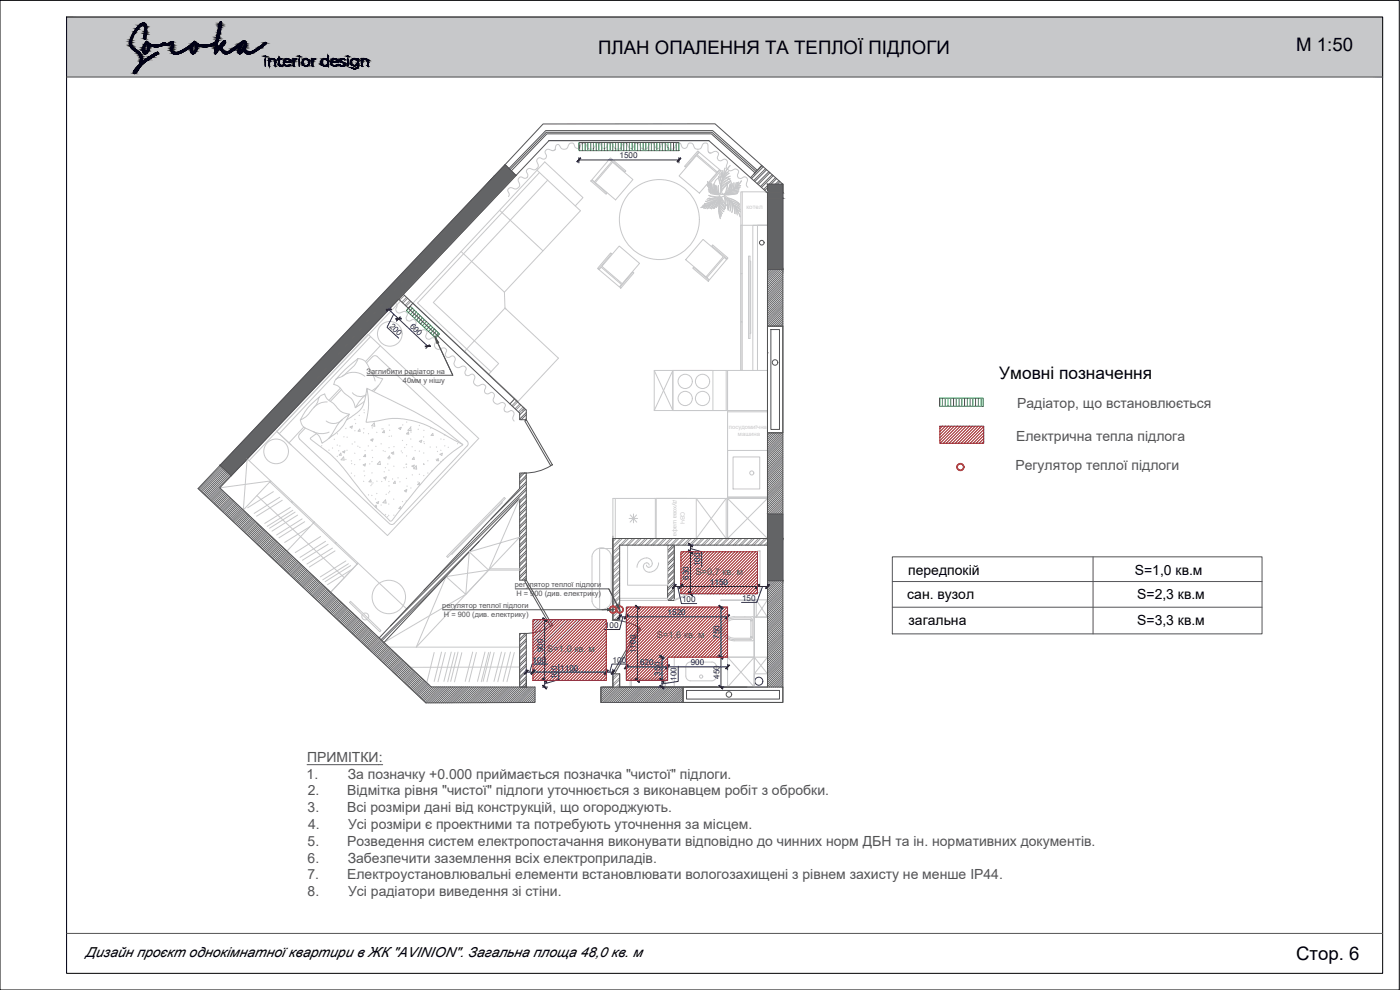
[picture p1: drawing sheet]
<svg xmlns="http://www.w3.org/2000/svg" width="420mm" height="297mm" viewBox="0 0 420 297" stroke-linecap="round" stroke-linejoin="round" font-family="sans-serif">
<defs><g id="words">
<g font-size="5.6">
<text x="179.5" y="16.2">ПЛАН ОПАЛЕННЯ ТА ТЕПЛОЇ ПІДЛОГИ</text>
<text x="389" y="15.4">М 1:50</text>
<text x="389" y="288.1">Стор. 6</text>
</g>
<text font-size="5.2" x="299.9" y="113.7">Умовні позначення</text>
<g font-size="4.2" fill="#545454">
<text x="305.3" y="122.4">Радіатор, що встановлюється</text>
<text x="305" y="132.3">Електрична тепла підлога</text>
<text x="304.8" y="141.1">Регулятор теплої підлоги</text>
<text x="92" y="233.6">1.</text>
<text x="92.2" y="228.5">ПРИМІТКИ:</text>
<text x="104.4" y="233.6">За позначку +0.000 приймається позначка &quot;чистої&quot; підлоги.</text>
<text x="92.4" y="238.7">2.</text>
<text x="104.2" y="238.7">Відмітка рівня &quot;чистої&quot; підлоги уточнюється з виконавцем робіт з обробки.</text>
<text x="92.3" y="243.7">3.</text>
<text x="104.2" y="243.7">Всі розміри дані від конструкцій, що огороджують.</text>
<text x="92.5" y="248.7">4.</text>
<text x="104.5" y="248.7">Усі розміри є проектними та потребують уточнення за місцем.</text>
<text x="92.3" y="253.7">5.</text>
<text x="104.2" y="253.7">Розведення систем електропостачання виконувати відповідно до чинних норм ДБН та ін. нормативних документів.</text>
<text x="92.3" y="263.8">7.</text>
<text x="92.3" y="258.8">6.</text>
<text x="104.2" y="263.8">Електроустановлювальні елементи встановлювати вологозахищені з рівнем захисту не менше IP44.</text>
<text x="104.4" y="258.8">Забезпечити заземлення всіх електроприладів.</text>
<text x="92.3" y="268.8">8.</text>
<text x="104.5" y="268.8">Усі радіатори виведення зі стіни.</text>
</g>
<g font-size="4.2">
<text x="272.6" y="172.5">передпокій</text>
<text x="340.6" y="172.5">S=1,0 кв.м</text>
<text x="272.3" y="179.8">сан. вузол</text>
<text x="341.3" y="179.8">S=2,3 кв.м</text>
<text x="272.7" y="187.5">загальна</text>
<text x="341.3" y="187.5">S=3,3 кв.м</text>
<text x="25.7" y="287.1">Дизайн проєкт однокімнатної квартири в ЖК &quot;AVINION&quot;. Загальна площа 48,0 кв. м</text>
</g>
<g font-size="2.8" fill="#545454">
<text x="208.7" y="172.5">S=0,7 кв. м</text>
<text x="197.1" y="191.4">S=1,6 кв. м</text>
<text x="164.3" y="195.6">S=1,0 кв. м</text>
</g>
<g font-size="2.4" fill="#000095">
<text x="185.9" y="47.5">1500</text>
<text x="116.8" y="98.1" transform="rotate(43 116.8 98.1)">200</text>
<text x="122.9" y="98" transform="rotate(43 122.9 98)">600</text>
<text x="206.8" y="173.9" transform="rotate(-90 206.8 173.9)">630</text>
<text x="210.1" y="170" transform="rotate(-90 210.1 170)">100</text>
<text x="213.1" y="175.5">1150</text>
<text x="200.4" y="184.6">1520</text>
<text x="204.7" y="180.6">100</text>
<text x="222.7" y="180.3">150</text>
<text x="181.6" y="188.4">100</text>
<text x="215.9" y="191.7" transform="rotate(-90 215.9 191.7)">750</text>
<text x="163" y="195.7" transform="rotate(-90 163 195.7)">900</text>
<text x="190.8" y="195.9" transform="rotate(-90 190.8 195.9)">1100</text>
<text x="159.9" y="198.8">100</text>
<text x="167.2" y="203.7" transform="rotate(-90 167.2 203.7)">100</text>
<text x="168.1" y="201.2">1100</text>
<text x="183.9" y="198.8">100</text>
<text x="192.1" y="199.6">620</text>
<text x="198.2" y="202.7" transform="rotate(-90 198.2 202.7)">350</text>
<text x="207.3" y="199.6">900</text>
<text x="215.9" y="203.7" transform="rotate(-90 215.9 203.7)">450</text>
<text x="203.1" y="204.3" transform="rotate(-90 203.1 204.3)">100</text>
</g>
<g font-size="2.2" fill="#545454">
<text x="110" y="112.1">Заглибити радіатор на</text>
<text x="120.9" y="114.8">40мм у нішу</text>
<text x="154.5" y="176.2">регулятор теплої підлоги</text>
<text x="155" y="178.9">Н = 900 (див. електрику)</text>
<text x="132.7" y="182.5">регулятор теплої підлоги</text>
<text x="133.2" y="185.2">Н = 900 (див. електрику)</text>
</g>
<g font-size="1.8" fill="#c7c8ca">
<text x="218.8" y="128.6">посудомиїчна</text>
<text x="221.5" y="130.7">машина</text>
<text x="202.1" y="149.9" transform="rotate(90 202.1 149.9)">духова шафа</text>
</g>
</g></defs>
<path d="M20 5.1l395 18v-18zM20 5.1l395 18h-395z" fill="#c7c8ca" stroke="#c7c8ca" stroke-width=".3"/>
<path d="M0 .1h419.9v296.9h-419.9zM20 5.1h395v286.9h-395z" fill="none" stroke="#000" stroke-width=".3"/>
<!-- layer: Layer 1 -->
<g fill="none" stroke="#000" stroke-width=".3">
<path d="M41.8 7.6a1.14 1.14 0 0 1 1-.7 1.14 1.14 0 0 1 1.1 .6l.1 1.6-.3 1.8a.49 .49 0 0 1 .1 .5 .49 .49 0 0 1-.5 .3l-.1-.6 .2-1.1a2.82 2.82 0 0 0-.2-2.6h-.3a8.2 8.2 0 0 0-3.5 5.8l.5 1 .8 .6a3.2 3.2 0 0 1 1.8 3.9l4-2.7a.56 .56 0 0 1 1-.1l-.3 .4-3.8 2.4-1.7 1.9a1.64 1.64 0 0 1-1.5 1.4 1.14 1.14 0 0 1 .5-1.4l1.2-1.4a2.71 2.71 0 0 0-.5-3.2l-.1-.1a4 4 0 0 1-2.4-3 9.4 9.4 0 0 1 2.9-5.3zM43.9 13.3l.2-.3a1.79 1.79 0 0 1-.6 2.7v-.1a1.87 1.87 0 0 1 .4-2.3zM43.9 12.5l.3-.1 .7 .8 1.1 .3 2-.1 1.3-.6a2.29 2.29 0 0 0 2.5-.3 2.66 2.66 0 0 1-.1 2.3 .91 .91 0 0 0 .4 .9 .91 .91 0 0 0 1 0 15.5 15.5 0 0 0 5.1-3.1l.3-.2 .3 .3a5 5 0 0 0 5.4 .2l.7-.6 1-5.3a.35 .35 0 0 1 .2-.4 .35 .35 0 0 1 .5 .2 .35 .35 0 0 1-.2 .4l-1.4 7.7 1.7-2.2a.5 .5 0 0 1 .8-.4 .5 .5 0 0 1-.1 .9l-.2 .3a.76 .76 0 0 0-.7 .6 .76 .76 0 0 0 .3 .8l.8 .7a2.4 2.4 0 0 0 2.2-1l2.7-1.9a.75 .75 0 0 1 1-.4 .75 .75 0 0 1 .4 1l-.2 1.5a1.24 1.24 0 0 0 2.1 .6l3.6-2.5a.28 .28 0 0 1 .4 0 .28 .28 0 0 1-.2 .4l-2.8 2.1a2.56 2.56 0 0 1-3.2 .4l-.3-1-.4 .6a.81 .81 0 0 1-1.2 .6l-.2-.9 .5-1.4-2.2 1.6a2.06 2.06 0 0 1-3 .3l-.7-1.3-1.1 1.5a.34 .34 0 0 1-.5 .3 .34 .34 0 0 1 0-.5l.3-2.4h-.2a6.8 6.8 0 0 1-5.3 .5l-.1 .1a1.85 1.85 0 0 1-1.5 2.3 2.26 2.26 0 0 1-.3-2.2l-1.8 1.2a3.6 3.6 0 0 1-3.9 .8 3.6 3.6 0 0 1-.1-2.8 2.98 2.98 0 0 1-2.5 .3l-1.8 .6-2.3-.3-.1 .2a1.95 1.95 0 0 1-1.5 2.3 2.54 2.54 0 0 1 .4-3.6zM58.3 13.2l.2-.2a1.7 1.7 0 0 1-.7 2.6 1.92 1.92 0 0 1 .5-2.4zM73 12.9a.3 .3 0 0 1 .4-.1 .3 .3 0 0 1 0 .5v.6l-1.1 1.5a.28 .28 0 0 1-.4 .2 .28 .28 0 0 1 0-.5l.4-1.2zM79.6 17.6l.1 2.2zM80.8 17.6l.1 .6a1.02 1.02 0 0 1 1.4-.5 1.02 1.02 0 0 1 .4 1.5l-.1 .6v-1.2a.91 .91 0 0 0-1.1-.9 .91 .91 0 0 0-.6 1.3l-.1 .8zM83.8 17.2l.1 .4h.7l-.7 .1v.9a.68 .68 0 0 0 0 .8 .68 .68 0 0 0 .8 .2l.1 .1a.67 .67 0 0 1-.9 0 .67 .67 0 0 1-.1-.9v-1.1h-.4l.4-.1zM85.4 18a.91 .91 0 0 1 1.2-.3 .91 .91 0 0 1 .5 1h-1.7a.93 .93 0 0 0 .6 1 .93 .93 0 0 0 1-.3l.1 .1a1.1 1.1 0 0 1-1.6 .1 1.1 1.1 0 0 1-.1-1.6zM85.5 18a.82 .82 0 0 1 1-.3 .82 .82 0 0 1 .5 1h-1.7zM88.1 17.6v.6l.4-.4 .5-.2a1.42 1.42 0 0 0-.9 2v.2zM89.8 17.6l.1 2.2z"/>
<path d="M93.7 17.6l.1 .6 .3-.4 .6-.2a1.22 1.22 0 0 0-.9 1.8l-.1 .4zM96.7 18a1.06 1.06 0 0 1 1.8 .3v-1.6v3.1v-.6a1.08 1.08 0 0 1-1.6 .4 1.08 1.08 0 0 1-.2-1.6zM99.6 18a.94 .94 0 0 1 1.2-.3 .94 .94 0 0 1 .5 1h-1.7a.93 .93 0 0 0 .5 1 .93 .93 0 0 0 1.1-.3 1.07 1.07 0 0 1-1.5 .2 1.07 1.07 0 0 1-.1-1.6zM99.7 18a.85 .85 0 0 1 1-.3 .85 .85 0 0 1 .5 1h-1.7zM102.2 17.9l.8-.3 .5 .3a.7 .7 0 0 0-.9-.2 .7 .7 0 0 0-.4 .8l.8 .2a.58 .58 0 0 1 .6 .8 .58 .58 0 0 1-.9 .3l-.6-.1-.1-.2a.75 .75 0 0 0 .9 .3 .75 .75 0 0 0 .5-.8l-.6-.2a.6 .6 0 0 1-.7-.2 .6 .6 0 0 1 .1-.7zM104.4 17.6v2.2zM105.5 18a1.07 1.07 0 0 1 1.9 .3v-.7v1.4a1.14 1.14 0 0 1-.3 1.5 1.14 1.14 0 0 1-1.6-.3 1.08 1.08 0 0 0 1.5 .3 1.08 1.08 0 0 0 .4-1.4 1.07 1.07 0 0 1-1.6 .5 1.07 1.07 0 0 1-.3-1.6zM108.6 17.6l.1 .6a1.01 1.01 0 0 1 1.4-.4 1.01 1.01 0 0 1 .3 1.4v.6v-1.2a.89 .89 0 0 0-1.1-.9 .89 .89 0 0 0-.6 1.3l-.1 .8z"/>
<circle cx="79.6" cy="16.9" r=".1"/>
<circle cx="89.8" cy="16.9" r=".1"/>
<circle cx="91.8" cy="18.7" r="1.07"/>
<circle cx="91.8" cy="18.7" r="1.02"/>
<circle cx="97.5" cy="18.7" r="1"/>
<circle cx="104.4" cy="16.9" r=".11"/>
<circle cx="106.4" cy="18.7" r=".99"/>
</g>
<g fill="#000" stroke="#000" stroke-width=".3">
<path d="M41.3 15.9h.8zM41.4 16h.7zM42.5 18.7h.9zM43.2 11.1h.5zM43.4 16.2h.3zM43.4 16.2h.2zM43.9 12.4h.2zM46.4 14h1zM46.5 14h.9zM46.9 13.5h2.1zM46.9 15.8h.6zM47.1 14h.2z"/>
<path d="M47.2 15.7h.1zM47.5 13.5h1.5zM49 12.9h.5zM51.5 12.6h.4zM51.7 12.5h.2zM52.8 15.8h1.7zM61.2 14h.5zM64.5 12.7h.8zM64.6 16.2h.1zM65.9 7.1h.6zM67.8 16.2h.1zM68 15.6h1.3z"/>
<path d="M73.2 12.2h.2zM74.4 16.2h.2zM79.5 17h.2zM79.6 12.8h.2zM80.9 18.1v.1zM81 18l-.1 .1zM81.2 17.8h.2zM81.6 17.6h.3zM84.4 19.8h.3zM84.6 19.7h.2zM85.3 18.1v.2zM85.7 17.8h.2z"/>
<path d="M86 17.7h.4zM86.1 19.8h.3zM86.1 17.6h.2zM86.1 19.8h.2zM86.5 19.8h.2zM86.7 19.7h.1zM86.7 19.7h.2zM88.5 17.8h.1zM88.6 17.7h.2zM88.8 17.6h.2zM89.7 17h.2zM91.1 17.9h.2z"/>
<path d="M91 17.9h.1zM91.5 19.8h.6zM91.7 17.6h.2zM91.9 19.8h.3zM94.1 17.8h.2zM94.2 17.7h.2zM94.4 17.6h.3zM96.6 18.1l-.1 .1zM96.7 18l-.1 .1zM96.9 17.8h.1zM97.3 19.8h.4zM97.4 17.6h.2z"/>
<path d="M97.9 17.8h.1zM98 19.6h.1zM99.8 17.9h.1zM99.9 17.8h.2zM100.4 19.8h.2zM100.3 17.6h.2zM100.4 19.8h.1zM100.7 19.8h.2zM100.8 19.7h.2zM102.2 17.8h.2zM102.7 19.8h.2zM102.7 17.6h.1z"/>
<path d="M102.8 18.8h.4zM103.3 18.9h.1zM103.2 19.7h.1zM103.3 17.9h.2zM105.5 18.1l-.1 .1zM105.8 17.8h.2zM106.1 19.7h.5zM106.7 19.6l.2-.1zM106.9 19.5l.2-.1zM108.8 18l-.1 .1zM109 17.8h.2zM109.4 17.6h.3z"/>
<path d="M40.3 22h.2zM40.9 20.3h1zM106.3 20.6h.3zM106.8 20.5h.2zM106.9 20.5h.2z"/>
<path d="M39 12.5l.4 .1zM39 12.5l.4 .1zM39 12.6h.4zM39 12.6h.4zM39 12.6h.4zM39 12.6h.4z"/>
<path d="M39 12.6h.4zM39 12.6h.4z"/>
<path d="M39 12.6l.4 .1zM39 12.6l.4 .1z"/>
<path d="M39 12.7h.4zM39 12.7h.4z"/>
<path d="M39 12.7l.4 .2v-.2zM39 12.7l.4 .2h-.5z"/>
<path d="M38.9 12.9h.5zM38.9 12.9h.5zM38.9 12.9h.5zM38.9 12.9h.5z"/>
<path d="M38.9 12.9l.5 .1zM38.9 12.9l.5 .1z"/>
<path d="M38.9 13l.5 .1zM38.9 13l.5 .1z"/>
<path d="M39 13.1l.4 .2v-.2zM39 13.1l.4 .2h-.4zM39 13.3h.4zM39 13.3h.4z"/>
<path d="M39 12.3l.4 .1zM39 12.3l.4 .1z"/>
<path d="M39 12.4h.4zM39 12.4l.4 .1z"/>
<path d="M39 13.3l.5 .2-.1-.2zM39 13.3l.5 .2h-.5z"/>
<path d="M39.1 12.1l.3 .2 .1-.2zM39.1 12.1l.3 .2h-.4z"/>
<path d="M39 13.5l.5 .1zM39 13.5l.5 .1z"/>
<path d="M39.1 12h.4zM39.1 12l.4 .1z"/>
<path d="M39 13.6l.5 .1zM39 13.6l.5 .1z"/>
<path d="M39.2 11.8l.3 .2v-.2zM39.2 11.8l.3 .2h-.4z"/>
<path d="M39.1 13.7l.5 .1zM39.1 13.7l.5 .1z"/>
<path d="M39.1 13.8l.6 .1zM39.1 13.8l.6 .1z"/>
<path d="M39.3 11.5h.4zM39.3 11.5h.4z"/>
<path d="M39.3 11.5h.4zM39.3 11.5h.4z"/>
<path d="M39.3 11.5h.4zM39.2 11.5h.5z"/>
<path d="M39.2 11.5l.3 .3 .2-.3zM39.2 11.5l.3 .3h-.3z"/>
<path d="M39.2 13.9l.6 .2zM39.2 13.9l.6 .2z"/>
<path d="M39.3 11.4h.4zM39.3 11.4h.4z"/>
<path d="M39.3 11.4l.4 .1zM39.3 11.4l.4 .1z"/>
<path d="M39.2 14.1h.6zM39.2 14.1h.6z"/>
<path d="M39.2 14.1l.7 .1zM39.2 14.1l.7 .1z"/>
<path d="M39.4 11.2l.3 .2 .1-.2zM39.4 11.2l.3 .2h-.4z"/>
<path d="M39.3 14.2l.7 .1zM39.3 14.2l.7 .1z"/>
<path d="M39.3 14.3h.7zM39.3 14.3h.7zM39.4 14.3h.6zM39.4 14.3h.6z"/>
<path d="M39.5 10.8l.3 .4 .2-.4zM39.5 10.8l.3 .4h-.4z"/>
<path d="M39.4 14.3l.8 .2zM39.4 14.3l.8 .2z"/>
<path d="M39.6 10.7h.4zM39.6 10.7l.4 .1z"/>
<path d="M39.5 14.5h.8zM39.5 14.5h.8z"/>
<path d="M39.8 10.3l.2 .4 .3-.4zM39.8 10.3l.2 .4h-.4z"/>
<path d="M39.8 10.3h.5zM39.8 10.3h.5z"/>
<path d="M39.5 14.5l.9 .1zM39.5 14.5l.9 .1z"/>
<path d="M39.7 14.6l.9 .2zM39.7 14.6l.9 .2z"/>
<path d="M40 9.9l.3 .4 .2-.4zM40 9.9l.3 .4h-.5z"/>
<path d="M39.8 14.8h.9zM39.8 14.8h.9zM39.8 14.8h.9zM39.8 14.8h.9z"/>
<path d="M40.1 9.7l.4 .2 .1-.2zM40.1 9.7l.4 .2h-.5z"/>
<path d="M39.8 14.8h.9zM39.8 14.8h.9zM39.9 14.8h.8zM39.9 14.8h.8z"/>
<path d="M40.2 9.6l.4 .1 .2-.1zM40.2 9.6l.4 .1h-.5z"/>
<path d="M39.9 14.8h.9zM39.9 14.8h.9zM39.9 14.8h.9zM39.9 14.8h.9z"/>
<path d="M39.9 14.8l.9 .1zM39.9 14.8l.9 .1z"/>
<path d="M39.9 14.9h.9zM39.9 14.9h.9z"/>
<path d="M40 14.9h.9zM40 14.9h.9z"/>
<path d="M40 14.9l1.2 .2-.3-.2zM40 14.9l1.2 .2h-.9z"/>
<path d="M40.5 9.2h.5zM40.5 9.2h.5z"/>
<path d="M40.5 9.2l.3 .4 .2-.4zM40.5 9.2l.3 .4h-.6z"/>
<path d="M40.3 15.1l.9 .1zM40.3 15.1l.9 .1z"/>
<path d="M40.3 15.2l1.1 .2zM40.3 15.2l1.1 .2z"/>
<path d="M40.7 8.8l.3 .4 .3-.4zM40.7 8.8l.3 .4h-.5z"/>
<path d="M40.8 8.7h.6zM40.7 8.8h.6z"/>
<path d="M40.6 15.4h.9zM40.6 15.4h.9z"/>
<path d="M40.6 15.4l1.1 .1zM40.6 15.4l1.1 .1z"/>
<path d="M40.9 8.5l.5 .2 .2-.2zM40.9 8.5l.5 .2h-.6z"/>
<path d="M40.8 15.5l.9 .1zM40.8 15.5l.9 .1z"/>
<path d="M40.9 15.6h.9zM40.9 15.6h.9z"/>
<path d="M41 15.6l.9 .2zM41 15.6l.9 .2zM41.1 15.8h.8zM41.1 15.8h.8z"/>
<path d="M41.2 8.2l.4 .3 .2-.3zM41.2 8.2l.4 .3h-.7z"/>
<path d="M41.1 15.8l.9 .1zM41.1 15.8l.9 .1z"/>
<path d="M41.2 15.9h.9zM41.2 15.9h.9zM41.3 15.9h.8z"/>
<path d="M41.4 15.9l.7 .1zM41.4 15.9l.7 .1zM41.4 16h.7z"/>
<path d="M41.3 20h.8zM41.2 20h.9z"/>
<path d="M41.4 7.9l.4 .3 .3-.3zM41.4 7.9l.4 .3h-.6zM41.2 8.2h.6zM41.2 8.2h.6z"/>
<path d="M41.4 16h.7zM41.4 16h.7z"/>
<path d="M41.4 16h.7zM41.4 16h.7z"/>
<path d="M41.4 16l.8 .1zM41.4 16l.8 .1zM41.5 16.1h.7zM41.5 16.1h.7z"/>
<path d="M41.3 19.9h.8zM41.3 19.9l.8 .1zM41.3 20h.8zM41.3 20h.8z"/>
<path d="M41.4 7.9h.8zM41.4 7.9h.7z"/>
<path d="M41.4 19.9h.8zM41.3 19.9h.8z"/>
<path d="M41.5 7.9h.7zM41.5 7.9h.7z"/>
<path d="M41.5 7.9h.7zM41.4 7.9h.8z"/>
<path d="M41.5 16.1l.8 .2zM41.5 16.1l.8 .2z"/>
<path d="M41.4 19.8h.8zM41.4 19.9h.8z"/>
<path d="M41.4 19.8h.8zM41.4 19.8h.8z"/>
<path d="M41.6 7.8h.7zM41.5 7.8h.8z"/>
<path d="M41.5 7.8h.8zM41.5 7.9h.7z"/>
<path d="M41.7 16.3h.6zM41.7 16.3h.6z"/>
<path d="M41.5 19.8h.8zM41.4 19.8h.8zM41.4 19.8h.8zM41.4 19.8h.8z"/>
<path d="M41.7 16.3l.7 .1zM41.7 16.3l.7 .1z"/>
<path d="M41.6 7.7h.8zM41.6 7.8h.7z"/>
<path d="M41.8 16.4l.6 .1zM41.8 16.4l.6 .1z"/>
<path d="M41.6 19.6l.8 .1zM41.6 19.6l.8 .1z"/>
<path d="M41.6 19.7h.8zM41.5 19.8h.8z"/>
<path d="M41.9 16.5l.6 .1zM41.9 16.5l.6 .1z"/>
<path d="M41.9 16.6l.6 .1v-.1zM41.9 16.6l.6 .1z"/>
<path d="M42 16.7l.5 .1zM42 16.7l.5 .1z"/>
<path d="M42 16.8l.5 .1zM42 16.8l.5 .1zM42.1 16.9h.4zM42.1 16.9h.4z"/>
<path d="M42.1 16.9l.5 .1zM42.1 16.9l.5 .1z"/>
<path d="M42.1 18.5l.4 .1zM42.1 18.5l.4 .1z"/>
<path d="M42.1 18.6l.4 .1zM42.1 18.6l.4 .1z"/>
<path d="M42.1 18.7h.4zM42.1 18.7h.4z"/>
<path d="M41.7 19.5h.8zM41.6 19.6h.8z"/>
<path d="M41.8 7.6h.8zM41.6 7.7h.8z"/>
<path d="M42.1 17h.5zM42.1 17h.5z"/>
<path d="M42.1 17l.5 .1zM42.1 17l.5 .1z"/>
<path d="M42.1 17.1l.5 .1zM42.1 17.1l.5 .1z"/>
<path d="M42.2 17.2l.4 .1zM42.2 17.2l.4 .1zM42.2 17.3h.4zM42.2 17.3h.4z"/>
<path d="M42.2 17.3l.4 .2zM42.2 17.3l.4 .2zM42.2 17.5h.4zM42.2 17.5h.4z"/>
<path d="M42.2 18.1l.4 .1v-.1zM42.2 18.1l.4 .1h-.4zM42.2 18.2h.4zM42.2 18.2h.4z"/>
<path d="M42.2 18.2l.4 .2zM42.2 18.2l.4 .2z"/>
<path d="M42.1 18.4h.5zM42.1 18.4h.5zM42.1 18.4h.5zM42.1 18.4h.5z"/>
<path d="M42.1 18.4h.5zM42.1 18.4h.5z"/>
<path d="M42.1 18.4h.5zM42.1 18.4l.4 .1z"/>
<path d="M42.2 17.5l.4 .1zM42.2 17.5l.4 .1z"/>
<path d="M42.2 17.6h.4zM42.2 17.6h.4z"/>
<path d="M42.2 17.6l.4 .1zM42.2 17.6l.4 .1z"/>
<path d="M42.2 17.7h.4zM42.2 17.7h.4z"/>
<path d="M42.2 17.7l.4 .2v-.2zM42.2 17.7l.4 .2h-.4zM42.2 17.9h.4zM42.2 17.9h.4z"/>
<path d="M42.2 17.9l.4 .2v-.2zM42.2 17.9l.4 .2h-.4z"/>
<path d="M41.8 19.4h.8zM41.7 19.5h.8z"/>
<path d="M41.8 19.3h.9zM41.8 19.3l.8 .1z"/>
<path d="M41.9 7.5h.9zM41.9 7.5l.7 .1h-.8z"/>
<path d="M41.9 19.2h1zM41.9 19.2l.8 .1h-.9z"/>
<path d="M42 7.4h.9zM42 7.4h1z"/>
<path d="M42 7.4h.9zM41.9 7.5h.9z"/>
<path d="M42.9 14.4h.4zM42.9 14.4h.4z"/>
<path d="M42 7.4h1zM42 7.4h1.1z"/>
<path d="M42 19.1h1zM42 19.1l.9 .1z"/>
<path d="M43 15.7h1.3zM43 15.7h1.3z"/>
<path d="M42 19h1.1zM42 19.1h1z"/>
<path d="M43.1 6.9h.2zM42.9 6.9h.4z"/>
<path d="M43.2 11.4h.5zM43.2 11.4h.5z"/>
<path d="M42 19h1.2zM42 19h1.1z"/>
<path d="M43.2 16h.8zM43.2 16h.8z"/>
<path d="M42.9 14.8l.3 .1zM42.9 14.8l.3 .1z"/>
<path d="M42.9 14.9h.3zM42.9 14.9h.3z"/>
<path d="M42.9 14.9l.3 .1zM42.9 14.9l.3 .1z"/>
<path d="M42.9 15l.3 .1zM42.9 15l.3 .1z"/>
<path d="M42.9 15.1l.4 .1zM42.9 15.1l.4 .1z"/>
<path d="M42.9 6.9h.4zM42.9 6.9h.4z"/>
<path d="M42.9 14.6l.3 .2 .1-.2zM42.9 14.6l.3 .2h-.3z"/>
<path d="M42.9 15.2l.4 .1zM42.9 15.2l.4 .1z"/>
<path d="M42.9 15.3l.4 .1zM42.9 15.3l.4 .1z"/>
<path d="M42.9 6.9l.5 .1zM42.7 7h.7z"/>
<path d="M42.9 14.3l.4 .1zM42.9 14.3l.4 .1z"/>
<path d="M42.9 14.4l.4 .1zM42.9 14.5h.4z"/>
<path d="M42.9 14.5h.4zM42.9 14.5l.4 .1z"/>
<path d="M42 18.8l1.2 .2 .1-.2zM42 18.8l1.2 .2h-1.2z"/>
<path d="M42.9 14.3h.4zM42.9 14.3h.4z"/>
<path d="M42.9 15.4l.4 .1zM42.9 15.4l.4 .1z"/>
<path d="M42.9 15.5l.5 .1zM42.9 15.5l.5 .1z"/>
<path d="M42.1 18.7h1.3zM42 18.8h1.3z"/>
<path d="M43 15.6h.4zM43 15.6h.4z"/>
<path d="M42.6 18.7h.8zM42.5 18.7h.9zM42.5 18.7h.9z"/>
<path d="M43.4 13.2h.6zM43.4 13.2h.6z"/>
<path d="M43 14l.4 .1zM43 14l.4 .1z"/>
<path d="M43 14.1l.3 .2 .1-.2zM43 14.1l.3 .2h-.4z"/>
<path d="M43 15.6h.4zM43 15.6h.4z"/>
<path d="M43.4 16.2h.3zM43.4 16.2h.3z"/>
<path d="M42.7 7h.8zM42.7 7h.8z"/>
<path d="M42.7 7l.9 .1zM42.5 7.1h1.1z"/>
<path d="M42.6 18.7h.9zM42.6 18.7h.8zM42.6 18.7h.8zM42.6 18.7h.8z"/>
<path d="M43.5 13.1h.6zM43.5 13.1h.6z"/>
<path d="M43 15.6h.5zM43 15.6h.5z"/>
<path d="M43 15.6l.5 .1zM43 15.6l.5 .1z"/>
<path d="M42.7 18.7h.8zM42.6 18.7h.9z"/>
<path d="M43.5 13h1.2zM43.5 13h1.2z"/>
<path d="M43 15.7h.5zM43 15.7h.5z"/>
<path d="M43.3 11.7h.3zM43.3 11.7h.2z"/>
<path d="M42.7 18.6h.9zM42.7 18.6l.8 .1z"/>
<path d="M43.1 13.8l.3 .2 .2-.2zM43.1 13.8l.3 .2h-.4z"/>
<path d="M43 15.7h.6zM43 15.7h.6z"/>
<path d="M42.5 7.1h1.1zM42.5 7.1h1.1z"/>
<path d="M42.5 7.1l1.2 .1zM42.2 7.2h1.5z"/>
<path d="M43.3 11.6h.3zM43.3 11.6l.3 .1zM43.3 11.7h.3zM43.3 11.7h.3z"/>
<path d="M43.1 13.7h.5zM43.1 13.8h.5z"/>
<path d="M43 15.7h.6zM43 15.7h.6z"/>
<path d="M43.2 11.5h.4zM43.2 11.5h.4z"/>
<path d="M43.2 11.5l.4 .1zM43.2 11.5l.4 .1z"/>
<path d="M43.2 11.6h.4zM43.2 11.6h.4z"/>
<path d="M42.8 18.5h.8zM42.7 18.6h.9z"/>
<path d="M42.2 7.2h1.5zM42.2 7.2h1.5z"/>
<path d="M42.2 7.2l1.6 .2-.1-.2zM42 7.4l.2-.2 1.6 .2zM42 7.4h1.8zM42 7.4h1.8z"/>
<path d="M43.2 11.3h.5zM43.2 11.3h.5z"/>
<path d="M43.2 11.3h.5zM43.2 11.3h.5z"/>
<path d="M43.2 11.3l.5 .1zM43.2 11.3l.5 .1z"/>
<path d="M43.2 11.4l.5 .1zM43.2 11.4l.5 .1zM43.2 11.5h.5zM43.2 11.5h.5z"/>
<path d="M43.2 11.5h.5zM43.2 11.5h.4zM43.2 11.5h.4zM43.2 11.5h.4zM43.2 11.5h.4zM43.2 11.5h.4z"/>
<path d="M42.8 18.5h.9zM42.8 18.5h.8z"/>
<path d="M43.2 13.5l.4 .2 .1-.2zM43.2 13.5l.4 .2h-.5z"/>
<path d="M43.2 10.9h.5zM43.2 10.9h.5z"/>
<path d="M43.2 10.9l.5 .1zM43.2 10.9l.5 .1z"/>
<path d="M43.2 11h.5zM43.2 11h.5z"/>
<path d="M43.2 11l.5 .1zM43.2 11l.5 .1zM43.2 11.1h.5z"/>
<path d="M43.2 11.1l.5 .1zM43.2 11.1l.5 .1zM43.2 11.2h.5zM43.2 11.2h.5z"/>
<path d="M43.2 11.2l.5 .1zM43.2 11.2l.5 .1z"/>
<path d="M42.8 18.5h.9zM42.8 18.5h.9z"/>
<path d="M43.7 12.7h.7zM43.7 12.7h.7zM43.7 12.7h.7zM43.7 12.7h.7z"/>
<path d="M43.2 13.5h.5zM43.2 13.5h.5z"/>
<path d="M43.3 10.7h.5zM43.3 10.7h.5z"/>
<path d="M43.3 10.7h.5zM43.3 10.7h.5z"/>
<path d="M43.3 10.7l.5 .1zM43.3 10.7l.5 .1z"/>
<path d="M43.3 10.8h.5zM43.3 10.8l.4 .1z"/>
<path d="M42.9 18.4h.9zM42.8 18.5h.9zM42.8 18.5h.9zM42.8 18.5h.9z"/>
<path d="M42 7.4h1.8zM42 7.4h1.8z"/>
<path d="M43.1 7.4h.7zM43.1 7.4h.7z"/>
<path d="M43.2 7.4l.6 .1zM43.2 7.4l.6 .1z"/>
<path d="M43.3 7.5h.6zM43.3 7.5h.6z"/>
<path d="M43.3 10.5l.5 .1zM43.3 10.5l.5 .1z"/>
<path d="M43.3 10.6h.5zM43.3 10.6l.5 .1z"/>
<path d="M43.3 16.1h.5zM43.3 16.1l.4 .1z"/>
<path d="M43.3 7.5l.6 .1zM43.3 7.5l.6 .1z"/>
<path d="M43.3 10.3l.6 .1zM43.3 10.3l.6 .1zM43.3 10.4h.6zM43.3 10.4h.6z"/>
<path d="M43.3 10.4h.6zM43.3 10.4h.6zM43.3 10.4h.6zM43.3 10.4h.6z"/>
<path d="M43.3 10.4h.6zM43.3 10.4l.5 .1z"/>
<path d="M43.3 13.3h.6zM43.3 13.3h.6z"/>
<path d="M43.3 13.3l.4 .2 .2-.2zM43.3 13.3l.4 .2h-.5z"/>
<path d="M43.3 16.1h.6zM43.3 16.1h.5z"/>
<path d="M43.4 7.6h.5zM43.4 7.6h.5z"/>
<path d="M43.4 7.6l.5 .1zM43.4 7.6l.5 .1z"/>
<path d="M43.4 7.7l.5 .1zM43.4 7.7l.5 .1z"/>
<path d="M43.4 9.9h.5zM43.4 9.9h.5zM43.4 9.9h.5zM43.4 9.9h.5z"/>
<path d="M43.4 9.9l.5 .1zM43.4 9.9l.5 .1zM43.4 10h.5zM43.4 10h.5zM43.4 10h.5zM43.4 10h.5z"/>
<path d="M43.4 10h.5zM43.4 10h.5z"/>
<path d="M43.4 10l.5 .1zM43.4 10l.5 .1z"/>
<path d="M43.3 10.1h.6zM43.3 10.1l.6 .2z"/>
<path d="M43 18.4h.9zM42.9 18.4h.9zM42.9 18.4h.9zM42.9 18.4h.9z"/>
<path d="M43.3 16.1h.6zM43.3 16.1h.6z"/>
<path d="M43.5 7.8l.4 .1zM43.5 7.8l.4 .1z"/>
<path d="M43.5 7.9l.4 .1zM43.5 7.9l.4 .1z"/>
<path d="M43.5 8l.5 .2zM43.5 8l.5 .2h-.5zM43.5 8.2h.5zM43.5 8.2h.5z"/>
<path d="M43.5 9.6l.4 .1v-.1zM43.5 9.6l.4 .1h-.5z"/>
<path d="M43.4 9.7l.5 .2v-.2zM43.4 9.7l.5 .2h-.5z"/>
<path d="M43 18.3h.9zM43 18.3l.9 .1z"/>
<path d="M43.4 13.2h.5zM43.4 13.2l.5 .1z"/>
<path d="M43.2 16.1h.7zM43.2 16.1h.7z"/>
<path d="M43.5 8.2l.5 .3v-.3zM43.5 8.2l.5 .3h-.4z"/>
<path d="M43.6 8.5h.4zM43.6 8.5h.4z"/>
<path d="M43.6 8.5l.4 .1zM43.6 8.5l.4 .1z"/>
<path d="M43.6 8.6l.4 .1zM43.6 8.6l.4 .1z"/>
<path d="M43.6 8.7l.4 .1zM43.6 8.7l.4 .1z"/>
<path d="M43.6 8.8h.4zM43.6 8.8h.4z"/>
<path d="M43.6 8.8l.4 .3v-.3zM43.6 8.8l.4 .3h-.5z"/>
<path d="M43.5 9.1l.5 .3v-.3zM43.5 9.1l.5 .3h-.5z"/>
<path d="M43.5 9.4h.5zM43.5 9.4l.4 .2z"/>
<path d="M43.4 13.2h.6zM43.4 13.2h.5z"/>
<path d="M43.4 13.1h.6zM43.4 13.1l.6 .1z"/>
<path d="M43.2 16h.8zM43.2 16l.7 .1z"/>
<path d="M43.5 13.1h.6zM43.4 13.1h.6z"/>
<path d="M43.2 18.2h.9zM43 18.3h.9z"/>
<path d="M44.1 13h.6zM44.1 13h.6z"/>
<path d="M43.5 13h.6zM43.5 13.1h.6z"/>
<path d="M43.1 15.9h1zM43.1 15.9l.9 .1z"/>
<path d="M43.9 12.4h.3zM43.9 12.4h.3z"/>
<path d="M43.9 12.4l.3 .1zM43.9 12.5h.3z"/>
<path d="M43.9 12.5h.3zM43.9 12.5h.3z"/>
<path d="M43.9 12.5h.3zM43.9 12.5h.3z"/>
<path d="M44.2 13.1h.7zM44.2 13.1h.7z"/>
<path d="M44.2 13.1h.7zM44.2 13.1h.7z"/>
<path d="M43.1 15.8h1.1zM43.1 15.8h1.1z"/>
<path d="M43.1 15.8h1.1zM43.1 15.8l1 .1zM43.1 15.9h1zM43.1 15.9h1z"/>
<path d="M43.3 18.1h.9zM43.2 18.2h.9z"/>
<path d="M43.9 12.5h.3zM43.9 12.5h.3z"/>
<path d="M43.9 12.5l.4 .1zM43.9 12.6h.4z"/>
<path d="M43 15.7l1.2 .1zM43 15.7l1.2 .1z"/>
<path d="M43.9 12.6h.4zM43.8 12.6h.5z"/>
<path d="M43.7 15.7h.6zM43.6 15.7h.7z"/>
<path d="M43 15.7h1.3zM43 15.7h1.2z"/>
<path d="M43.4 18.1h.9zM43.3 18.1h.9z"/>
<path d="M43.8 12.6h.6zM43.8 12.6h.6z"/>
<path d="M43.8 15.6h.5zM43.8 15.6h.6z"/>
<path d="M43.8 15.6h.5zM43.7 15.6h.6z"/>
<path d="M43.7 15.6h.6zM43.7 15.7h.6z"/>
<path d="M43.8 12.6l.6 .1zM43.8 12.6l.6 .1z"/>
<path d="M43.9 15.5h.5zM43.8 15.6h.6z"/>
<path d="M43.7 12.7l.7 .1zM43.7 12.7l.7 .1z"/>
<path d="M43.7 12.8h.8zM43.7 12.8h.8z"/>
<path d="M44 15.4h.4zM44 15.4l.4 .1z"/>
<path d="M43.7 12.8h.8zM43.7 12.8h.8z"/>
<path d="M43.7 12.8l.8 .1zM43.6 12.9h.9z"/>
<path d="M44.5 14h.4zM44.5 14h.4zM44.5 14h.4zM44.5 14h.4z"/>
<path d="M44.5 14h.4zM44.5 14h.4z"/>
<path d="M44 15.4h.5zM44 15.4h.4z"/>
<path d="M43.6 17.9h.9zM43.4 18.1h.9z"/>
<path d="M43.6 12.9h1zM43.6 12.9h1z"/>
<path d="M44.1 15.3h.4zM44 15.4h.5z"/>
<path d="M43.6 17.9h1zM43.6 17.9h.9z"/>
<path d="M43.6 12.9h1zM43.6 12.9h1z"/>
<path d="M44.2 15.2h.4zM44.2 15.2l.3 .1h-.4z"/>
<path d="M43.6 12.9l1.1 .1zM43.6 12.9l1.1 .1h-1.2z"/>
<path d="M44.2 15.1h.4zM44.2 15.1l.4 .1z"/>
<path d="M44.1 13l.7 .1zM44.1 13l.7 .1z"/>
<path d="M44.3 14.8h.4zM44.3 14.8h.4z"/>
<path d="M44.3 14.8l.3 .3 .1-.3zM44.3 14.8l.3 .3h-.4z"/>
<path d="M43.8 17.7l.8 .2 .2-.2zM43.6 17.9l.2-.2 .8 .2z"/>
<path d="M44.4 14.5h.4zM44.4 14.5h.4z"/>
<path d="M44.4 14.5l.3 .3 .1-.3zM44.4 14.5l.3 .3h-.4z"/>
<path d="M44.2 13.1h.7zM44.2 13.1h.7z"/>
<path d="M44.2 13.1l.7 .1zM44.2 13.1l.7 .1z"/>
<path d="M44.2 13.2h.7zM44.2 13.2h.7z"/>
<path d="M44.5 13.8h.4zM44.5 13.8h.4z"/>
<path d="M44.5 13.8l.4 .1zM44.5 13.8l.4 .1z"/>
<path d="M44.5 13.9l.4 .1zM44.5 13.9l.4 .1z"/>
<path d="M44.5 14h.4zM44.5 14h.4z"/>
<path d="M44.5 14l.4 .1zM44.5 14l.4 .1z"/>
<path d="M44.5 14.1l.4 .2v-.2zM44.5 14.1l.4 .2h-.5z"/>
<path d="M44.4 14.3l.4 .2 .1-.2zM44.4 14.3l.4 .2h-.4z"/>
<path d="M43.9 17.7h1zM43.8 17.7h1z"/>
<path d="M44.2 13.2h.8zM44.2 13.2h.8z"/>
<path d="M44.4 13.7h.5zM44.4 13.7h.5z"/>
<path d="M44.4 13.7h.5zM44.4 13.7l.5 .1z"/>
<path d="M44.3 13.2l.9 .1zM44.3 13.2l.9 .1z"/>
<path d="M44.1 17.6h1zM43.9 17.7h1z"/>
<path d="M44.3 13.3h1zM44.3 13.3h1z"/>
<path d="M44.2 17.5h1.1zM44.1 17.6h1z"/>
<path d="M44.4 13.3l1 .1zM44.4 13.3l1 .1z"/>
<path d="M44.4 17.4h1zM44.2 17.5h1.1z"/>
<path d="M44.4 13.4h1.2zM44.4 13.4h1.2z"/>
<path d="M44.5 17.3h1.1zM44.4 17.4h1z"/>
<path d="M44.6 17.2h1zM44.5 17.3h1.1z"/>
<path d="M44.4 13.4h1.5zM44.4 13.4h1.5z"/>
<path d="M44.6 17.2h1.1zM44.6 17.2h1z"/>
<path d="M44.7 17.1h1.1zM44.6 17.2h1.1zM44.6 17.2h1.1zM44.6 17.2h1.1z"/>
<path d="M44.4 13.4l1.6 .1zM44.4 13.4l1.6 .1z"/>
<path d="M45 17h1.1zM45 17h1.1z"/>
<path d="M45 17l.8 .1 .3-.1zM44.7 17.1l.3-.1 .8 .1z"/>
<path d="M44.4 13.5h1.7zM44.4 13.5h1.7z"/>
<path d="M45.2 16.8l.9 .2 .2-.2zM45 17l.2-.2 .9 .2z"/>
<path d="M44.4 13.5h1.9zM44.4 13.5h1.9z"/>
<path d="M44.4 13.5h2.1zM44.4 13.5h2.1z"/>
<path d="M45.5 16.7h1.1zM45.2 16.8h1.1z"/>
<path d="M44.4 13.5h2.3zM44.4 13.5h2.3z"/>
<path d="M45.6 16.5h1.2zM45.5 16.7h1.1zM45.5 16.7h1.1zM45.5 16.7h1.1z"/>
<path d="M44.4 13.5h2.4zM44.4 13.5h2.4z"/>
<path d="M45.7 16.5h1.2zM45.6 16.5h1.2z"/>
<path d="M45.8 16.5h1.1zM45.7 16.5h1.2z"/>
<path d="M45.9 16.4h1.1zM45.9 16.4h1.1z"/>
<path d="M45.9 16.4h1.1zM45.8 16.5h1.1z"/>
<path d="M47.1 14h.2zM47.1 14h.2z"/>
<path d="M46 16.3h1.2zM45.9 16.4h1.1z"/>
<path d="M46.1 16.2h1.1zM46 16.3h1.2z"/>
<path d="M46.2 16.2h1.1zM46.1 16.2h1.1z"/>
<path d="M46.9 14h.4zM46.9 14h.4z"/>
<path d="M47.2 15.7h.2zM47.2 15.7h.2z"/>
<path d="M47.2 15.7h.2zM47 15.7h.4z"/>
<path d="M46.3 16.2h1.1zM46.2 16.2h1.1z"/>
<path d="M46.7 14h.7zM46.7 14h.6z"/>
<path d="M47 15.7l.4 .1zM47 15.8h.4z"/>
<path d="M47 15.8h.5zM46.9 15.8h.6zM46.9 15.8h.6z"/>
<path d="M46.4 16.1h1zM46.3 16.2h1.1z"/>
<path d="M46.5 14h.9zM46.5 14h.9zM46.5 14h.9z"/>
<path d="M46.9 15.8l.6 .1zM46.9 15.8l.6 .1z"/>
<path d="M46.8 15.9h.7zM46.7 15.9h.8z"/>
<path d="M46.7 15.9h.8zM46.7 15.9h.8z"/>
<path d="M46.7 15.9l.8 .1zM46.6 16h.9z"/>
<path d="M46.6 16h.9zM46.5 16h1z"/>
<path d="M46.5 16h1zM46.5 16h1zM46.5 16h1zM46.5 16h1z"/>
<path d="M46.5 16l1 .1zM46.5 16l1 .1zM46.5 16.1h1zM46.5 16.1h1z"/>
<path d="M46.5 16.1h1zM46.4 16.1h1z"/>
<path d="M47.5 13.5h1.5zM47.5 13.5h1.5z"/>
<path d="M46.6 16h.9zM46.6 16h.9z"/>
<path d="M46.2 14h1.3zM46.2 14h1.3z"/>
<path d="M46.2 14h1.3zM46.2 14h1.2zM46.4 14h1z"/>
<path d="M46.1 14h1.5zM46.1 14h1.4z"/>
<path d="M46 14h1.7zM46 14h1.6z"/>
<path d="M45.9 14h1.9zM45.9 14h1.8z"/>
<path d="M45.8 13.9h2.1zM45.8 13.9l2 .1z"/>
<path d="M45.8 13.9h2.2zM45.8 13.9h2.1z"/>
<path d="M48 13.4h1.2zM48 13.4h1.2z"/>
<path d="M45.7 13.9h2.3zM45.7 13.9h2.4z"/>
<path d="M45.7 13.9h2.3zM45.7 13.9h2.3z"/>
<path d="M45.6 13.9h2.6zM45.6 13.9h2.5z"/>
<path d="M45.4 13.8h2.9zM45.4 13.8h2.9z"/>
<path d="M45.5 13.8h2.8zM45.5 13.8l2.7 .1z"/>
<path d="M48.5 13.2h2.9zM48.5 13.2h2.9z"/>
<path d="M45.2 13.8h3.3zM45.2 13.8h3.1z"/>
<path d="M45.1 13.7h3.4zM45.1 13.7l3.4 .1z"/>
<path d="M45 13.7h3.6zM45 13.7h3.7z"/>
<path d="M45 13.7h3.6zM45 13.7h3.6z"/>
<path d="M45 13.7h3.6zM45 13.7h3.5z"/>
<path d="M44.4 13.7h4.3zM44.4 13.7h4.3z"/>
<path d="M48.7 13.1h1.4zM48.7 13.1h1.4z"/>
<path d="M48.7 13.1h3.3zM48.7 13.1h3.3z"/>
<path d="M48.7 13.1h2.9zM48.7 13.1h2.9z"/>
<path d="M48.7 13.1h2.9zM48.7 13.1h2.9z"/>
<path d="M44.4 13.6h4.5zM44.4 13.6l4.3 .1z"/>
<path d="M44.4 13.5h4.5zM44.4 13.5l4.5 .1z"/>
<path d="M47.3 13.5h1.7zM47.2 13.5h1.8z"/>
<path d="M47.2 13.5h1.8zM47.1 13.5h1.9z"/>
<path d="M47.1 13.5h1.9zM46.9 13.5h2.1z"/>
<path d="M46.9 13.5h2.1zM46.9 13.5h2.1zM46.8 13.5h2.2z"/>
<path d="M44.4 13.5h4.6zM44.4 13.5h4.5z"/>
<path d="M47.5 13.4l1.5 .1zM47.5 13.5h1.5zM47.5 13.5h1.5z"/>
<path d="M47.5 13.5h1.5zM47.4 13.5h1.6z"/>
<path d="M47.4 13.5h1.6zM47.3 13.5h1.7z"/>
<path d="M49.1 12.9h.3zM49.1 12.9h.3z"/>
<path d="M47.7 13.4h1.4zM47.5 13.4h1.5z"/>
<path d="M49.1 12.9h.3zM49.1 12.9h.3z"/>
<path d="M47.8 13.4h1.3zM47.7 13.4h1.4z"/>
<path d="M48 13.4h1.1zM47.9 13.4h1.2z"/>
<path d="M47.9 13.4h1.2zM47.8 13.4h1.3z"/>
<path d="M48 13.4h1.2zM48 13.4h1.1z"/>
<path d="M49.2 12.8h.2zM49.1 12.8h.3z"/>
<path d="M49.1 12.8l.3 .1zM49.1 12.9h.3z"/>
<path d="M49.1 12.9h.3zM49.1 12.9h.3z"/>
<path d="M49.1 12.9h.4zM49 12.9h.5zM49 12.9h.5z"/>
<path d="M49 12.9h.5zM48.9 12.9h.6z"/>
<path d="M48.9 12.9h.6zM48.9 12.9h.6zM48.9 12.9h.6zM48.9 12.9h.6z"/>
<path d="M48.9 12.9h.7zM48.9 12.9h.7z"/>
<path d="M48.9 12.9h.7zM48.9 12.9h.7z"/>
<path d="M48.9 12.9l.7 .1zM48.9 12.9l.7 .1zM48.9 13h.7zM48.9 13h.7z"/>
<path d="M48.9 13h.8zM48.9 13h.8z"/>
<path d="M48.9 13h.8zM48.9 13h.8z"/>
<path d="M48.9 13h.9zM48.8 13h1z"/>
<path d="M48.8 13l1.2 .1zM48.7 13.1h1.3z"/>
<path d="M48.7 13.1h1.4zM48.7 13.1h1.4z"/>
<path d="M50 13.6h.3zM50 13.6h.2z"/>
<path d="M49.8 13.6h.5zM49.8 13.6h.5z"/>
<path d="M49.7 13.5h.8zM49.7 13.5l.6 .1z"/>
<path d="M49.6 13.5h1zM49.6 13.5h.9z"/>
<path d="M49.5 13.5h1.3zM49.5 13.5h1.1z"/>
<path d="M49.4 13.4h1.5zM49.4 13.4l1.4 .1z"/>
<path d="M49.3 13.4h1.6zM49.3 13.4h1.6z"/>
<path d="M49.3 13.4h1.7zM49.3 13.4h1.7zM49.3 13.4h1.7zM49.3 13.4h1.7z"/>
<path d="M49.3 13.4h1.7zM49.3 13.4h1.6z"/>
<path d="M49.2 13.4h1.8zM49.2 13.4h1.8zM49.3 13.4h1.7zM49.3 13.4h1.7z"/>
<path d="M49.2 13.4h1.9zM49.2 13.4h1.8z"/>
<path d="M49.2 13.4h1.9zM49.2 13.4h1.9z"/>
<path d="M48.2 13.4h2.9zM48 13.4h3.1z"/>
<path d="M48.2 13.3h3zM48.2 13.4h2.9z"/>
<path d="M48.3 13.3h3zM48.2 13.3h3z"/>
<path d="M51.4 15h.3zM51.4 15h.3z"/>
<path d="M48.5 13.2h2.9zM48.3 13.3h3z"/>
<path d="M51.4 14.5h.4zM51.4 14.5h.4z"/>
<path d="M48.6 13.1l2.9 .1zM48.6 13.1l2.9 .1z"/>
<path d="M48.6 13.2h2.9zM48.5 13.2h2.9z"/>
<path d="M48.7 13.1h2.9zM48.7 13.1h2.9z"/>
<path d="M48.7 13.1h2.9zM48.6 13.1h2.9z"/>
<path d="M51.4 14.7l.3 .1zM51.4 14.7l.3 .1z"/>
<path d="M51.4 14.8l.3 .1zM51.4 14.8l.3 .1z"/>
<path d="M51.4 14.9l.3 .1zM51.4 14.9l.3 .1z"/>
<path d="M51.4 15l.3 .2v-.2zM51.4 15l.3 .2h-.3z"/>
<path d="M51.4 15.2h.4zM51.4 15.2h.4z"/>
<path d="M51.4 14.5h.4zM51.4 14.5h.4z"/>
<path d="M51.4 14.5h.4zM51.4 14.5h.4z"/>
<path d="M51.4 14.5l.4 .1zM51.4 14.5l.4 .1z"/>
<path d="M51.4 14.6h.4zM51.4 14.6l.3 .1z"/>
<path d="M51.4 15.2l.4 .1zM51.4 15.2l.4 .1z"/>
<path d="M51.4 15.3l.4 .1zM51.4 15.3l.4 .1z"/>
<path d="M51.4 14.2l.4 .1zM51.4 14.2l.4 .1z"/>
<path d="M51.4 14.3l.4 .2v-.2zM51.4 14.3l.4 .2h-.4z"/>
<path d="M51.4 15.4h.5zM51.4 15.4h.5z"/>
<path d="M51.7 12.5h.2zM51.6 12.5h.3z"/>
<path d="M51.5 13.9l.4 .1zM51.5 13.9l.4 .1z"/>
<path d="M51.5 14l.3 .2 .1-.2zM51.5 14l.3 .2h-.4z"/>
<path d="M51.5 15.4l.4 .1zM51.5 15.4l.4 .1z"/>
<path d="M51.5 15.5h.4zM51.5 15.5h.4z"/>
<path d="M51.6 12.5h.3zM51.6 12.5h.3z"/>
<path d="M51.6 12.5l.3 .1zM51.5 12.6h.4zM51.4 12.6h.5z"/>
<path d="M51.5 13.7l.4 .2v-.2zM51.5 13.7l.4 .2h-.4z"/>
<path d="M51.5 15.5l.5 .1zM51.5 15.5l.5 .1z"/>
<path d="M51.4 12.6h.5zM51.3 12.6h.6z"/>
<path d="M51.3 12.6h.7zM51.3 12.6h.7z"/>
<path d="M51.6 13.2l.3 .2v-.2zM51.6 13.2l.3 .2h-.3z"/>
<path d="M51.6 13.4l.3 .1zM51.6 13.4l.3 .1z"/>
<path d="M51.6 13.5l.3 .2v-.2zM51.6 13.5l.3 .2h-.4z"/>
<path d="M51.3 12.6l.7 .1zM51.1 12.7h.9z"/>
<path d="M51.1 12.7l.9 .1zM51.1 12.8h.9z"/>
<path d="M51.1 12.8h.9zM51 12.8h1z"/>
<path d="M51 12.8l1 .1zM50.8 12.9h1.2z"/>
<path d="M50.8 12.9l1.2 .1zM50.5 13h1.5z"/>
<path d="M50.5 13h1.5zM50.5 13h1.5z"/>
<path d="M50.5 13l1.5 .1zM50.2 13.1h1.8z"/>
<path d="M50.2 13.1h1.8zM50.2 13.1h1.8z"/>
<path d="M50.2 13.1h1.8zM50.1 13.1h1.9z"/>
<path d="M51.6 13.1h.4zM51.6 13.1h.4z"/>
<path d="M51.6 13.1h.4zM51.6 13.1l.3 .1z"/>
<path d="M51.5 15.6h.5zM51.5 15.6h.5z"/>
<path d="M51.5 15.6h.6zM51.5 15.6h.6zM51.5 15.6h.6zM51.5 15.6h.6z"/>
<path d="M51.5 15.6l.7 .1zM51.5 15.6l.7 .1z"/>
<path d="M51.6 15.7h.8zM51.6 15.7h.8z"/>
<path d="M51.6 15.7h.8zM51.6 15.7h.8z"/>
<path d="M51.6 15.7h.9zM51.6 15.7h.9z"/>
<path d="M51.6 15.7l1.1 .1zM51.6 15.7l1.1 .1z"/>
<path d="M52.5 16.3h.5zM52.5 16.3h.3z"/>
<path d="M52.5 16.2h.5zM52.5 16.2l.5 .1z"/>
<path d="M52.2 16.2h1.1zM52.2 16.2h1.1z"/>
<path d="M52.2 16.2h1.1zM52.2 16.2h.8z"/>
<path d="M52.1 16.2h1.5zM52.1 16.2h1.2z"/>
<path d="M52 16.1h1.7zM52 16.1l1.6 .1z"/>
<path d="M51.9 16h2zM51.9 16l1.8 .1z"/>
<path d="M51.8 15.9h2.3zM51.8 15.9l2.1 .1z"/>
<path d="M51.7 15.9h2.5zM51.7 15.9h2.4z"/>
<path d="M51.6 15.8h2.9zM51.6 15.8l2.6 .1z"/>
<path d="M53 15.7h1.6zM52.8 15.8h1.7zM52.7 15.8h1.8z"/>
<path d="M53.1 15.7h1.5zM53 15.7h1.6z"/>
<path d="M53.4 15.7h1.3zM53.1 15.7h1.5z"/>
<path d="M53.6 15.6h1.3zM53.4 15.7h1.3z"/>
<path d="M53.8 15.5h1.3zM53.6 15.6h1.3z"/>
<path d="M54.1 15.4h1.1zM53.8 15.5h1.3z"/>
<path d="M54.4 15.3h1.1zM54.1 15.4h1.1z"/>
<path d="M54.4 15.2h1.1zM54.4 15.2h1.1z"/>
<path d="M54.4 15.2h1.1zM54.4 15.3h1.1z"/>
<path d="M54.5 15.2h1zM54.5 15.2h1z"/>
<path d="M54.5 15.2h1zM54.4 15.2h1.1z"/>
<path d="M54.5 15.2h1.1zM54.5 15.2h1z"/>
<path d="M54.6 15.1h1.1zM54.5 15.2h1.1z"/>
<path d="M55.1 14.8l.6 .3 .3-.3zM54.6 15.1l.5-.3 .6 .3z"/>
<path d="M56.5 14h.9zM56.5 14h.9z"/>
<path d="M55.6 14.6l.4 .2 .5-.2zM55.1 14.8l.5-.2 .4 .2z"/>
<path d="M56.6 13.9h.8zM56.6 13.9h.8z"/>
<path d="M56 14.3l.5 .3 .4-.3zM55.6 14.6l.4-.3 .5 .3zM55.6 14.6h.9zM55.6 14.6h.9z"/>
<path d="M56.1 14.3h.9zM56 14.3h.9z"/>
<path d="M56.2 14.2h.9zM56.1 14.3h.9z"/>
<path d="M56.3 14.1h.8zM56.3 14.1h.9z"/>
<path d="M56.3 14.1h.8zM56.3 14.1h.8z"/>
<path d="M56.3 14.1h.8zM56.2 14.2h.9z"/>
<path d="M56.3 14.1h.9zM56.3 14.1h.9z"/>
<path d="M57.2 15.3h.4zM57.2 15.3h.4z"/>
<path d="M56.5 14h.9zM56.3 14.1h.9z"/>
<path d="M57.4 15.6h.4zM57.4 15.6h.4z"/>
<path d="M56.6 13.9h.8zM56.6 13.9l.8 .1z"/>
<path d="M57.4 15.8h1.2zM57.4 15.8h1.2z"/>
<path d="M57.6 13.2h.7zM57.6 13.2h.7z"/>
<path d="M57.2 14.8l.4 .1zM57.2 14.8l.4 .1z"/>
<path d="M57.2 14.9h.4zM57.2 14.9h.4z"/>
<path d="M57.2 14.9l.4 .1zM57.2 14.9l.4 .1z"/>
<path d="M57.2 15l.4 .1zM57.2 15l.4 .1z"/>
<path d="M57.2 15.1h.4zM57.2 15.1h.4z"/>
<path d="M57.2 15.1l.4 .2v-.2zM57.2 15.1l.4 .2h-.4z"/>
<path d="M57.6 13.1h.8zM57.6 13.1h.8z"/>
<path d="M57.2 14.6l.4 .1zM57.2 14.6l.4 .1z"/>
<path d="M57.2 14.7l.4 .1v-.1zM57.2 14.7l.4 .1h-.4z"/>
<path d="M57.2 15.3l.5 .2zM57.2 15.3l.5 .2z"/>
<path d="M57.7 13.1h.7zM57.7 13.1h.7z"/>
<path d="M57.3 14.4l.3 .2 .1-.2zM57.3 14.4l.3 .2h-.4z"/>
<path d="M57.7 13h.8zM57.7 13h.8z"/>
<path d="M57.3 14.3h.4zM57.3 14.3l.4 .1z"/>
<path d="M57.3 15.5h.4zM57.3 15.5h.4z"/>
<path d="M57.3 15.5l.4 .1zM57.3 15.5l.4 .1z"/>
<path d="M57.3 15.6h.5zM57.3 15.6h.5z"/>
<path d="M57.4 14l.4 .1zM57.4 14l.4 .1z"/>
<path d="M57.4 14.1l.3 .2 .1-.2zM57.4 14.1l.3 .2h-.4z"/>
<path d="M57.3 15.6h.5zM57.3 15.6h.5z"/>
<path d="M57.4 13.9h.4zM57.4 13.9h.5z"/>
<path d="M57.4 13.9l.4 .1zM57.4 13.9l.4 .1z"/>
<path d="M57.4 14h.4zM57.4 14h.4z"/>
<path d="M57.4 15.6l.5 .1zM57.4 15.6l.5 .1z"/>
<path d="M57.4 15.7h.5zM57.4 15.7h.5z"/>
<path d="M56.8 13.7l1.1 .2 .1-.2zM56.6 13.9l.2-.2 1.1 .2z"/>
<path d="M58 15.7h.6zM58 15.7h.6z"/>
<path d="M57.4 15.7h.6zM57.4 15.7h.6z"/>
<path d="M57 13.6h1zM56.8 13.7h1.2z"/>
<path d="M58 12.8h.8zM58 12.8h.8z"/>
<path d="M58.1 12.8h.7zM58.1 12.8h.7z"/>
<path d="M58.1 12.8h.7zM58.1 12.8h.7z"/>
<path d="M58.1 12.8h.7zM58.1 12.8h.7z"/>
<path d="M57.1 13.5h1zM57 13.6h1z"/>
<path d="M57.8 16.2h.3zM57.8 16.2h.2z"/>
<path d="M57.7 16.2h.4zM57.7 16.2h.4z"/>
<path d="M57.7 16.1h.5zM57.7 16.1l.4 .1z"/>
<path d="M58.2 12.6h.5zM58.2 12.6h.5z"/>
<path d="M57.7 16.1h.5zM57.7 16.1h.5z"/>
<path d="M58.3 12.5h.3zM58.3 12.5h.3z"/>
<path d="M57.4 13.3h.9zM57.4 13.3h.9z"/>
<path d="M57.4 13.3l.7 .2 .2-.2zM57.1 13.5l.3-.2 .7 .2z"/>
<path d="M57.6 16.1h.7zM57.6 16.1h.6z"/>
<path d="M58.3 12.5h.2zM58.3 12.5h.2z"/>
<path d="M57.5 13.2h.8zM57.5 13.2l.8 .1z"/>
<path d="M57.6 16h.7zM57.6 16l.7 .1z"/>
<path d="M57.6 13.2h.7zM57.6 13.2h.8z"/>
<path d="M57.6 13.2h.7zM57.5 13.2h.8z"/>
<path d="M57.5 13.2h.8zM57.5 13.2h.8z"/>
<path d="M57.5 16h.8zM57.5 16h.8z"/>
<path d="M57.6 13.1h.8zM57.6 13.1h.8z"/>
<path d="M57.6 13.1l.8 .1zM57.6 13.2h.8z"/>
<path d="M57.5 16h.9zM57.5 16h.8z"/>
<path d="M58.3 12.4h.2zM58.3 12.4h.2zM58.3 12.4h.2z"/>
<path d="M57.7 13.1h.7zM57.7 13.1h.7z"/>
<path d="M58.3 12.4l.2 .1zM58.3 12.4l.2 .1z"/>
<path d="M58.5 13h.6zM58.5 13h.6z"/>
<path d="M57.7 13h.8zM57.7 13.1h.7z"/>
<path d="M57.5 15.9h1zM57.5 15.9l.9 .1z"/>
<path d="M57.4 15.9h1.1zM57.4 15.9h1.1z"/>
<path d="M58.3 12.5h.2zM58.3 12.5h.2z"/>
<path d="M58.3 12.5h.3zM58.3 12.5h.3z"/>
<path d="M58.5 13.1h.7zM58.5 13.1h.7z"/>
<path d="M58.5 13.1h.7zM58.5 13.1h.7z"/>
<path d="M58.5 13.1h.7zM58.5 13.1h.7z"/>
<path d="M57.4 15.8h1.1zM57.4 15.8l1.1 .1z"/>
<path d="M58.3 12.5l.4 .1zM58.3 12.5l.4 .1z"/>
<path d="M58.6 13.2h.7zM58.6 13.2h.7z"/>
<path d="M57.4 15.8h1.2zM57.4 15.8h1.1z"/>
<path d="M58 15.7h.6zM58 15.7h.6z"/>
<path d="M57.4 15.7h1.2zM57.4 15.7l1.2 .1z"/>
<path d="M58.2 12.6l.6 .1zM58.2 12.6l.6 .1zM58.1 12.7h.7zM58.1 12.7h.7z"/>
<path d="M58.1 15.6h.6zM58.1 15.6h.6z"/>
<path d="M58.1 15.6h.6zM58 15.7h.6z"/>
<path d="M58.2 15.6h.5zM58.2 15.6h.5z"/>
<path d="M58.1 12.7l.7 .1zM58.1 12.7l.7 .1z"/>
<path d="M58.3 15.5h.5zM58.2 15.6h.5z"/>
<path d="M58.8 13.7h.5zM58.8 13.7h.5z"/>
<path d="M58.3 15.4h.5zM58.3 15.4l.5 .1z"/>
<path d="M58.1 12.8h.7zM58 12.8h.8z"/>
<path d="M58 12.8h.8zM58 12.8h.8z"/>
<path d="M58.8 13.8h.4zM58.8 13.8h.4z"/>
<path d="M58.8 14h.4zM58.8 14h.4z"/>
<path d="M58.4 15.4h.4zM58.3 15.4h.5z"/>
<path d="M58 12.8h.9zM58 12.8h.9z"/>
<path d="M58 12.8l.9 .1zM57.9 12.9h1z"/>
<path d="M58.4 15.3h.5zM58.4 15.3l.4 .1z"/>
<path d="M57.9 12.9h1zM57.9 12.9h1z"/>
<path d="M57.9 12.9h1.1zM57.8 12.9h1.2z"/>
<path d="M58.5 15.1l.5 .1zM58.5 15.1l.5 .1z"/>
<path d="M58.5 15.2h.5zM58.5 15.2l.4 .1h-.5z"/>
<path d="M57.8 12.9l1.2 .1zM57.8 12.9l1.2 .1z"/>
<path d="M57.8 13h1.3zM57.7 13h1.4z"/>
<path d="M58.5 13h.6zM58.5 13h.6z"/>
<path d="M58.5 13l.6 .1zM58.5 13l.6 .1z"/>
<path d="M58.7 14.8h.4zM58.6 14.8h.5z"/>
<path d="M58.6 14.8l.4 .3 .1-.3zM58.6 14.8l.4 .3h-.5z"/>
<path d="M58.5 13.1h.7zM58.5 13.1h.7z"/>
<path d="M58.8 14.6l.3 .2v-.2zM58.8 14.6l.3 .2h-.4z"/>
<path d="M58.8 14.5h.4zM58.8 14.5l.3 .1z"/>
<path d="M58.5 13.1l.8 .1zM58.5 13.1l.8 .1z"/>
<path d="M58.8 13.8l.4 .1zM58.8 13.8l.4 .1z"/>
<path d="M58.8 13.9l.4 .1zM58.8 13.9l.4 .1z"/>
<path d="M58.8 14h.4zM58.8 14h.4z"/>
<path d="M58.8 14h.4zM58.8 14h.4z"/>
<path d="M58.8 14l.4 .1zM58.8 14l.4 .1z"/>
<path d="M58.8 14.1l.4 .2v-.2zM58.8 14.1l.4 .2h-.4z"/>
<path d="M58.8 14.3h.4zM58.8 14.3l.4 .2z"/>
<path d="M58.6 13.2h.8zM58.6 13.2h.8z"/>
<path d="M58.8 13.7h.5zM58.8 13.7h.5z"/>
<path d="M58.8 13.7h.5zM58.8 13.7l.4 .1z"/>
<path d="M59.3 13.7h4.4zM59.3 13.7h4.4z"/>
<path d="M58.6 13.2l1 .1zM58.6 13.2l1 .1z"/>
<path d="M58.7 13.3h1zM58.7 13.3h1z"/>
<path d="M58.7 13.3l1.1 .1zM58.7 13.3l1.1 .1z"/>
<path d="M58.7 13.4h1.4zM58.7 13.4h1.4z"/>
<path d="M58.8 13.4h1.4zM58.8 13.4h1.4z"/>
<path d="M58.8 13.4l1.6 .1zM58.8 13.4l1.6 .1z"/>
<path d="M58.8 13.5h1.8zM58.8 13.5h1.8z"/>
<path d="M58.8 13.5h2.1zM58.8 13.5h2.1z"/>
<path d="M58.8 13.5h2.3zM58.8 13.5h2.3z"/>
<path d="M61.2 14h.4zM61.4 14h.2z"/>
<path d="M58.8 13.5h2.6zM58.8 13.5h2.6z"/>
<path d="M58.8 13.5h2.8zM58.8 13.5h2.8z"/>
<path d="M60.9 14h1.2zM60.9 14h.8z"/>
<path d="M60.8 14h1.3zM60.8 14h1.3z"/>
<path d="M60.5 14h1.9zM60.5 14h1.6z"/>
<path d="M60.5 14h2zM60.5 14h1.9z"/>
<path d="M60.2 14h2.5zM60.2 14h2.3z"/>
<path d="M60.1 13.9h2.7zM60.1 13.9l2.6 .1z"/>
<path d="M59.9 13.9h3.1zM59.9 13.9h2.9z"/>
<path d="M59.8 13.8h3.4zM59.8 13.8l3.2 .1z"/>
<path d="M59.6 13.8h3.8zM59.6 13.8h3.6z"/>
<path d="M59.5 13.7h4zM59.5 13.7l3.9 .1z"/>
<path d="M63.6 13.2h1.2zM63.6 13.2h1.2z"/>
<path d="M59.3 13.7h4.4zM59.3 13.7h4.4z"/>
<path d="M59.3 13.7h4.4zM59.3 13.7h4.2z"/>
<path d="M58.8 13.6h5.1zM58.8 13.6l4.9 .1z"/>
<path d="M58.8 13.6h5.2zM58.8 13.6h5.1z"/>
<path d="M61.6 13.5h2.5zM61.6 13.5h2.5z"/>
<path d="M58.8 13.5h5.3zM58.8 13.5l5.2 .1z"/>
<path d="M62 13.5h2.1zM61.8 13.5h2.3z"/>
<path d="M61.8 13.5h2.3zM61.6 13.5h2.5zM61.6 13.5h2.5zM61.6 13.5h2.5z"/>
<path d="M62.4 13.5h1.7zM62.3 13.5h1.8z"/>
<path d="M62.3 13.5h1.8zM62.2 13.5h1.9z"/>
<path d="M62.2 13.5h1.9zM62 13.5h2.1z"/>
<path d="M62.4 13.5h1.8zM62.4 13.5h1.7z"/>
<path d="M62.6 13.4h1.6zM62.5 13.4h1.7z"/>
<path d="M62.5 13.4h1.7zM62.4 13.5h1.8z"/>
<path d="M62.9 13.4h1.5zM62.6 13.4h1.6z"/>
<path d="M63 13.4h1.4zM62.9 13.4h1.5z"/>
<path d="M64.5 12.7h.8zM64.5 12.7h.8zM64.5 12.7h.8zM64.5 12.7h.8zM64.5 12.7h.8zM64.5 12.7h.8z"/>
<path d="M63.2 13.3h1.4zM63 13.4h1.4z"/>
<path d="M64.6 14.9h.4zM64.6 14.9h.4z"/>
<path d="M64.6 14.9h.4zM64.6 14.9h.4z"/>
<path d="M64.6 14.6h.4zM64.6 14.6h.4z"/>
<path d="M64.6 12.6h.7zM64.6 12.6h.7z"/>
<path d="M63.4 13.2h1.2zM63.2 13.3h1.4z"/>
<path d="M64.7 14h.4zM64.7 14h.4z"/>
<path d="M64.7 14h.4zM64.7 14h.4z"/>
<path d="M63.6 13.2h1.1zM63.6 13.2h1.2z"/>
<path d="M63.6 13.2h1.1zM63.5 13.2h1.2z"/>
<path d="M63.5 13.2h1.2zM63.4 13.2h1.2z"/>
<path d="M64.5 16.1h.2zM64.5 16.1h.3z"/>
<path d="M64.5 16.1l.2 .1zM64.5 16.1l.2 .1z"/>
<path d="M64.8 12.6h.5zM64.8 12.6h.5z"/>
<path d="M64.8 13.2h.4zM64.8 13.2h.4z"/>
<path d="M64.8 13.2h.4zM64.8 13.2h.4zM64.8 13.2h.4zM64.8 13.2h.4z"/>
<path d="M63.6 13.2h1.2zM63.6 13.2h1.2z"/>
<path d="M64.8 12.4h.6zM64.8 12.4h.6zM64.8 12.4h.6zM64.8 12.4h.6z"/>
<path d="M64.5 16l.3 .1zM64.5 16l.3 .1z"/>
<path d="M64.5 16.1h.3zM64.5 16.1h.3z"/>
<path d="M64.5 16h.4zM64.5 16h.3z"/>
<path d="M64.4 15.9h.5zM64.4 15.9l.5 .1z"/>
<path d="M64.6 14.8h.4zM64.6 14.8h.4z"/>
<path d="M64.6 14.8l.4 .1zM64.6 14.8l.4 .1zM64.6 14.9h.4zM64.6 14.9h.4z"/>
<path d="M65 14.9h.7zM65 14.9h.7z"/>
<path d="M64.4 15.8h.6zM64.4 15.8h.6z"/>
<path d="M64.4 15.8l.6 .1zM64.4 15.8l.6 .1z"/>
<path d="M64.4 15.9h.6zM64.4 15.9h.5zM64.4 15.9h.5zM64.4 15.9h.5z"/>
<path d="M64.6 14.4l.4 .2v-.2zM64.6 14.4l.4 .2h-.4z"/>
<path d="M64.6 14.6l.4 .1zM64.6 14.6l.4 .1z"/>
<path d="M64.6 14.7h.4zM64.6 14.7l.4 .1z"/>
<path d="M64.4 15.8h.6zM64.4 15.8h.6z"/>
<path d="M64.7 14.1l.4 .1zM64.7 14.1l.4 .1z"/>
<path d="M64.6 14.2l.5 .1zM64.6 14.2l.5 .1z"/>
<path d="M64.6 14.3h.5zM64.6 14.3l.4 .1z"/>
<path d="M64.4 15.7h.7zM64.4 15.7h.7z"/>
<path d="M64.4 15.7h.7zM64.4 15.7l.6 .1z"/>
<path d="M64.7 14h.4zM64.7 14h.4z"/>
<path d="M64.7 14h.4zM64.7 14h.4z"/>
<path d="M64.7 14h.4zM64.7 14l.4 .1z"/>
<path d="M64.5 15.6h.6zM64.5 15.6l.6 .1z"/>
<path d="M64.7 13.6l.5 .1zM64.7 13.6l.5 .1z"/>
<path d="M64.7 13.7h.5zM64.7 13.7h.5z"/>
<path d="M64.7 13.7l.4 .3 .1-.3zM64.7 13.7l.4 .3h-.4z"/>
<path d="M64.5 15.6h.7zM64.5 15.6h.6z"/>
<path d="M64.8 13.2h.4zM64.8 13.2h.4z"/>
<path d="M64.8 13.2h.4zM64.8 13.2h.4z"/>
<path d="M64.8 13.2l.4 .1zM64.8 13.2l.4 .1z"/>
<path d="M64.8 13.3l.4 .1zM64.8 13.3l.4 .1z"/>
<path d="M64.8 13.4h.4zM64.8 13.4h.4z"/>
<path d="M64.8 13.4h.4zM64.8 13.4l.4 .2z"/>
<path d="M64.5 15.6h.7zM64.5 15.6h.7z"/>
<path d="M64 13h1.2zM63.9 13h1.3z"/>
<path d="M63.9 13l1.3 .2zM63.6 13.2h1.6z"/>
<path d="M64.8 13.2h.4zM64.8 13.2h.4z"/>
<path d="M64.6 12.6l.7 .1zM64.6 12.6l.7 .1z"/>
<path d="M64.6 12.7h.7zM64.5 12.7h.8z"/>
<path d="M64.5 12.7h.8zM64.5 12.7h.8zM64.5 12.7h.8z"/>
<path d="M64.5 12.7l.8 .2zM64.3 12.9h1z"/>
<path d="M64.3 12.9h1zM64.2 12.9h1.1z"/>
<path d="M64.2 12.9h1.1zM64 13h1.2z"/>
<path d="M64.5 15.4h.8zM64.5 15.4l.7 .2z"/>
<path d="M64.8 12.5l.5 .1zM64.8 12.5l.5 .1z"/>
<path d="M64.8 12.6h.5zM64.7 12.6h.6z"/>
<path d="M64.7 12.6h.6zM64.6 12.6h.7z"/>
<path d="M64.6 12.6h.7zM64.6 12.6h.7z"/>
<path d="M64.9 12.3l.5 .1zM64.9 12.3l.5 .1z"/>
<path d="M64.8 12.4h.6zM64.8 12.4h.6z"/>
<path d="M64.8 12.4l.6 .1zM64.8 12.4l.6 .1z"/>
<path d="M64.8 12.5h.6zM64.8 12.5h.5z"/>
<path d="M64.5 15.3h.9zM64.5 15.3l.8 .1z"/>
<path d="M64.9 12.2l.5 .1zM64.9 12.2l.5 .1z"/>
<path d="M64.9 12.3h.5zM64.9 12.3h.5z"/>
<path d="M64.5 15.2h.9zM64.5 15.2l.9 .1z"/>
<path d="M64.9 12l.5 .1zM64.9 12l.5 .1z"/>
<path d="M64.9 12.1h.5zM64.9 12.1l.5 .1z"/>
<path d="M65.4 14.3h.7zM65.4 14.3h.7z"/>
<path d="M65 11.8l.5 .1zM65 11.8l.5 .1z"/>
<path d="M64.9 11.9h.6zM64.9 11.9l.5 .1z"/>
<path d="M64.5 15.1h1zM64.5 15.1l.9 .1z"/>
<path d="M65 11.7l.5 .1zM65 11.7l.5 .1z"/>
<path d="M65 11.8h.5zM65 11.8h.5z"/>
<path d="M65 11.6h.6zM65 11.6l.5 .1z"/>
<path d="M64.6 15h1zM64.6 15l.9 .1z"/>
<path d="M65 11.5h.6zM65 11.5l.6 .1z"/>
<path d="M64.6 15h1zM64.6 15h1z"/>
<path d="M65.1 11.2l.6 .1zM65.1 11.2l.6 .1z"/>
<path d="M65.1 11.3l.5 .2 .1-.2zM65.1 11.3l.5 .2h-.6z"/>
<path d="M65 14.9h.7zM65 14.9h.7z"/>
<path d="M64.6 14.9h1.1zM64.6 14.9l1 .1z"/>
<path d="M65.1 11.1h.6zM65.1 11.1h.6z"/>
<path d="M65.1 11.1h.6zM65.1 11.1l.6 .1z"/>
<path d="M65.1 14.8h.6zM65 14.8h.7z"/>
<path d="M65 14.8h.7zM65 14.8l.7 .1z"/>
<path d="M65.1 11h.6zM65.1 11l.6 .1z"/>
<path d="M65.2 10.7l.6 .1zM65.2 10.7l.6 .1z"/>
<path d="M65.2 10.8l.5 .2 .1-.2zM65.2 10.8l.5 .2h-.6zM65.1 11h.6zM65.1 11h.6z"/>
<path d="M65.2 14.7h.6zM65.2 14.7h.6z"/>
<path d="M65.2 14.7h.6zM65.1 14.8h.6z"/>
<path d="M65.8 13.8h1zM65.8 13.8h1z"/>
<path d="M65.2 10.4l.6 .3 .1-.3zM65.2 10.4l.6 .3h-.6z"/>
<path d="M65.3 14.6h.6zM65.2 14.7h.6z"/>
<path d="M65.2 10.2h.7zM65.2 10.2l.7 .2z"/>
<path d="M65.3 14.5h.6zM65.3 14.5l.6 .1z"/>
<path d="M65.3 10l.6 .2 .1-.2zM65.3 10l.6 .2h-.7z"/>
<path d="M65.4 9.7l.6 .3v-.3zM65.4 9.7l.6 .3h-.7z"/>
<path d="M65.4 14.4h.6zM65.4 14.4l.5 .1h-.6z"/>
<path d="M65.4 9.6h.6zM65.4 9.6l.6 .1z"/>
<path d="M65.4 14.4h.6zM65.4 14.4h.6z"/>
<path d="M65.4 14.3l.7 .1zM65.4 14.3l.7 .1z"/>
<path d="M65.4 14.4h.7zM65.4 14.4h.6z"/>
<path d="M65.4 9.2h.7zM65.4 9.2h.7z"/>
<path d="M65.4 9.2l.6 .4 .1-.4zM65.4 9.2l.6 .4h-.6z"/>
<path d="M65.5 8.8l.6 .4 .1-.4zM65.5 8.8l.6 .4h-.7z"/>
<path d="M66.2 14.5h.4zM66.2 14.5h.4z"/>
<path d="M65.5 8.7h.7zM65.5 8.7l.7 .1z"/>
<path d="M65.6 8.3l.7 .1zM65.6 8.3l.7 .1z"/>
<path d="M65.6 8.4l.6 .3 .1-.3zM65.6 8.4l.6 .3h-.7z"/>
<path d="M66.2 6.6h.1zM66.1 6.6h.2z"/>
<path d="M65.7 8.1l.6 .2v-.2zM65.7 8.1l.6 .2h-.7z"/>
<path d="M66.1 6.6h.3zM66.1 6.6h.3zM66.1 6.6h.3zM66.1 6.6h.3z"/>
<path d="M65.7 7.8l.6 .1zM65.7 7.8l.6 .1z"/>
<path d="M65.7 7.9l.6 .2v-.2zM65.7 7.9l.6 .2h-.6z"/>
<path d="M66.1 6.6l.3 .1zM66.1 6.6l.3 .1z"/>
<path d="M65.8 7.6l.6 .1zM65.8 7.6l.6 .1zM65.7 7.7h.7zM65.7 7.7h.7z"/>
<path d="M65.7 7.7l.7 .1zM65.7 7.7l.7 .1z"/>
<path d="M65.7 7.8h.7zM65.7 7.8h.6z"/>
<path d="M66.1 6.7h.3zM66.1 6.7h.3zM66 6.7h.4zM66 6.7h.4z"/>
<path d="M66 6.7l.5 .1zM66 6.7l.5 .1z"/>
<path d="M65.9 7.2h.5zM65.9 7.2h.5z"/>
<path d="M65.9 7.2l.5 .1zM65.9 7.2l.5 .1z"/>
<path d="M65.9 7.3h.5zM65.9 7.3h.5z"/>
<path d="M65.9 7.3l.5 .1zM65.9 7.3l.5 .1zM65.8 7.4h.6zM65.8 7.4h.6z"/>
<path d="M65.8 7.4l.6 .2v-.2zM65.8 7.4l.6 .2h-.6z"/>
<path d="M66 6.8h.5zM66 6.8h.5z"/>
<path d="M66 6.8l.5 .1zM66 6.8l.5 .1zM66 6.9h.5zM66 6.9h.5z"/>
<path d="M66 6.9h.5zM66 6.9h.5zM66 6.9h.5zM66 6.9h.5z"/>
<path d="M66 6.9l.5 .1zM66 6.9l.5 .1z"/>
<path d="M66 7h.5zM65.9 7h.6z"/>
<path d="M65.9 7l.6 .1zM65.9 7l.6 .1zM65.9 7.1h.6z"/>
<path d="M65.9 7.1h.6zM65.9 7.1l.5 .1zM65.9 7.2h.5zM65.9 7.2h.5z"/>
<path d="M65.7 14l.8 .1zM65.7 14l.8 .1z"/>
<path d="M65.7 14.1h.8zM65.6 14.1h.9z"/>
<path d="M65.6 14.1h.9zM65.6 14.1h.9z"/>
<path d="M65.6 14.1l.9 .1zM65.5 14.2h1z"/>
<path d="M65.5 14.2l1 .1zM65.5 14.2l1 .1z"/>
<path d="M65.5 14.3h1.1zM65.4 14.3h1.2z"/>
<path d="M65.7 14h.9zM65.7 14h.9z"/>
<path d="M65.7 14h.9zM65.7 14h.8z"/>
<path d="M66.1 14.3h.5zM66.1 14.3h.5z"/>
<path d="M66.1 14.3l.5 .1zM66.1 14.3l.5 .1z"/>
<path d="M66.2 14.4l.4 .1zM66.2 14.4l.4 .1z"/>
<path d="M66.2 14.5h.4zM66.2 14.5h.4z"/>
<path d="M66.2 14.5h.4zM66.2 14.5h.4z"/>
<path d="M66.2 14.5l.5 .1zM66.2 14.5l.5 .1z"/>
<path d="M65.8 13.9h.9zM65.7 14h.9z"/>
<path d="M66.2 14.6l.5 .1zM66.2 14.6l.5 .1z"/>
<path d="M66.3 14.7l.5 .2-.1-.2zM66.3 14.7l.5 .2h-.5z"/>
<path d="M66.8 15.6h2.5zM66.8 15.6h2.5z"/>
<path d="M65.8 13.8h1zM65.8 13.8l.9 .1z"/>
<path d="M66.3 14.9h.5zM66.3 14.9h.5z"/>
<path d="M65.9 13.8h.9zM65.8 13.8h1z"/>
<path d="M65.8 13.8h1zM65.8 13.8h1z"/>
<path d="M66.3 14.9l.6 .2zM66.3 14.9l.6 .2z"/>
<path d="M65.9 13.7h1zM65.9 13.7l.9 .1z"/>
<path d="M66.4 15.1l.6 .1zM66.4 15.1l.6 .1z"/>
<path d="M65.9 13.7h1.1zM65.9 13.7h1z"/>
<path d="M66.5 15.2l.6 .1zM66.5 15.2l.6 .1z"/>
<path d="M66 13.6h1.1zM66 13.6l1 .1h-1.1z"/>
<path d="M66.5 15.3l.6 .1zM66.5 15.3l.6 .1z"/>
<path d="M67.1 12.3h.4zM67.1 12.3h.4z"/>
<path d="M66.5 15.4h.7zM66.5 15.4h.7z"/>
<path d="M66.1 13.5h1.1zM66.1 13.5l1 .1z"/>
<path d="M66.6 15.4l.7 .1zM66.6 15.4l.7 .1z"/>
<path d="M66.2 13.4h1.1zM66.2 13.4l1 .1h-1.1z"/>
<path d="M66.6 15.5h.7zM66.6 15.5h.7z"/>
<path d="M66.2 13.3h1.1zM66.2 13.3l1.1 .1z"/>
<path d="M66.7 15.5l.7 .1zM66.7 15.5l.7 .1z"/>
<path d="M67.3 12.2h.1zM67.2 12.2h.2z"/>
<path d="M66.3 13.2h1.1zM66.3 13.2l1 .1z"/>
<path d="M66.3 13.2h1.1zM66.3 13.2h1.1z"/>
<path d="M66.7 15.6h.7zM66.7 15.6h.7z"/>
<path d="M66.7 15.6h.8zM66.7 15.6h.8z"/>
<path d="M67.2 12.2h.3zM67.2 12.2h.3z"/>
<path d="M67.2 12.2l.3 .1zM67.1 12.3h.4z"/>
<path d="M66.7 15.6h.8zM66.7 15.6h.8z"/>
<path d="M67.1 12.3h.5zM67.1 12.3h.5zM67.1 12.3h.5zM67.1 12.3h.5z"/>
<path d="M66.4 13.1h1.1zM66.3 13.2h1.1z"/>
<path d="M67.1 12.3l.5 .1zM67 12.4h.6z"/>
<path d="M66.5 12.9h1.1zM66.5 12.9h1.1z"/>
<path d="M66.5 12.9l1.1 .1zM66.5 12.9l1.1 .1z"/>
<path d="M66.5 13h1.1zM66.5 13l1 .1z"/>
<path d="M66.8 15.6h.8zM66.8 15.6h.8z"/>
<path d="M67 12.4l.6 .1zM66.9 12.5h.7z"/>
<path d="M66.9 12.5h.7zM66.9 12.5h.7z"/>
<path d="M66.9 12.5l.7 .1zM66.8 12.6h.8z"/>
<path d="M66.8 12.6h.8zM66.8 12.6h.8z"/>
<path d="M66.6 12.8h1zM66.6 12.8h1z"/>
<path d="M66.6 12.8l1 .1zM66.5 12.9h1.1z"/>
<path d="M66.5 12.9h1.1zM66.5 12.9h1.1z"/>
<path d="M66.8 12.6h.8zM66.8 12.6l.8 .2h-1z"/>
<path d="M66.8 15.6h.8zM66.8 15.6h.8z"/>
<path d="M66.8 15.6h.9zM66.8 15.6h.9z"/>
<path d="M67.6 16.2h.5zM67.6 16.2h.5z"/>
<path d="M67.6 16.2h.5zM67.6 16.2h.3zM67.8 16.2h.1zM67.8 16.2h.1z"/>
<path d="M68.2 15.6h1.1zM68.2 15.6h1.1zM68.2 15.6h1.1zM68.2 15.6h1.1z"/>
<path d="M67.4 16.1h.8zM67.4 16.1l.7 .1z"/>
<path d="M67.4 16.1h.9zM67.4 16.1h.8z"/>
<path d="M67.3 16.1h1.1zM67.3 16.1h1z"/>
<path d="M67.2 16h1.3zM67.2 16l1.2 .1z"/>
<path d="M67.2 16h1.4zM67.2 16h1.3z"/>
<path d="M67.1 15.9h1.6zM67.1 15.9l1.5 .1z"/>
<path d="M67 15.9h1.8zM67 15.9h1.7z"/>
<path d="M66.9 15.8h2.1zM66.9 15.8l1.9 .1z"/>
<path d="M66.9 15.8h2.1zM66.9 15.8h2.1z"/>
<path d="M66.8 15.6h2.5zM66.8 15.6h2.5z"/>
<path d="M66.8 15.6h2.5zM66.8 15.6l2.2 .2z"/>
<path d="M68.2 15.6h1.1zM68.1 15.6h1.2z"/>
<path d="M68.1 15.6h1.2zM68 15.6h1.3zM67.9 15.6h1.4z"/>
<path d="M67.9 15.6h1.4zM67.7 15.6h1.6z"/>
<path d="M68.2 15.6h1.1zM68.2 15.6h1.1z"/>
<path d="M68.3 15.6h1.1zM68.2 15.6h1.1z"/>
<path d="M68.5 15.5h1zM68.3 15.6h1.1z"/>
<path d="M68.5 15.5h1zM68.5 15.5h1z"/>
<path d="M69.6 14.8h.9zM69.6 14.8h.9z"/>
<path d="M68.6 15.4h1zM68.5 15.5h1z"/>
<path d="M68.8 15.4h.9zM68.6 15.4h1z"/>
<path d="M68.9 15.3h.9zM68.8 15.4h.9z"/>
<path d="M69 15.2h.9zM68.9 15.3h.9z"/>
<path d="M69.2 15.1h.9zM69 15.2h.9z"/>
<path d="M69.2 15.1h.9zM69.2 15.1h.9z"/>
<path d="M69.4 15h.9zM69.2 15.1h.9z"/>
<path d="M69.6 14.8l.7 .2 .2-.2zM69.4 15l.2-.2 .7 .2z"/>
<path d="M69.8 14.6l.7 .2 .2-.2zM69.6 14.8l.2-.2 .7 .2z"/>
<path d="M70 14.5h.9zM69.8 14.6h.9z"/>
<path d="M70.1 14.4h.9zM70 14.5h.9z"/>
<path d="M71.1 13.7h.9zM71.1 13.7h.9z"/>
<path d="M70.4 14.3l.6 .1 .2-.1zM70.1 14.4l.3-.1 .6 .1z"/>
<path d="M70.4 14.2h.9zM70.4 14.2l.8 .1z"/>
<path d="M70.7 14l.8 .1zM70.7 14l.8 .1z"/>
<path d="M70.7 14.1h.8zM70.4 14.2h.9z"/>
<path d="M71.5 15.6h.5zM71.5 15.6h.5z"/>
<path d="M71.5 15.6h1.1zM71.5 15.6h1.1z"/>
<path d="M70.7 14h.9zM70.7 14h.8z"/>
<path d="M70.8 14h.8zM70.7 14h.9z"/>
<path d="M71.7 16h.6zM71.7 16h.6z"/>
<path d="M70.9 13.9h.9zM70.9 13.9h.9z"/>
<path d="M70.9 13.9h.9zM70.8 14h.8z"/>
<path d="M71.8 16.1h.3zM71.8 16.1h.3z"/>
<path d="M71 13.8h.8zM70.9 13.9h.9z"/>
<path d="M71.9 13.1h.9zM71.9 13.1h.9z"/>
<path d="M71 13.8h.9zM71 13.8h.8z"/>
<path d="M71.5 15.1h.4zM71.5 15.1h.4z"/>
<path d="M71.5 15.1l.4 .2v-.2zM71.5 15.1l.4 .2h-.4z"/>
<path d="M71.5 15.3l.4 .1zM71.5 15.3l.4 .1z"/>
<path d="M71.5 15.4h.4zM71.5 15.4h.4z"/>
<path d="M71.5 15.4l.4 .1zM71.5 15.4l.4 .1zM71.5 15.5h.4zM71.5 15.5h.4z"/>
<path d="M71.5 15.5h.4zM71.5 15.5h.4z"/>
<path d="M71.5 15.5l.4 .1zM71.5 15.5l.4 .1z"/>
<path d="M71.1 13.7h.8zM71.1 13.7h.9z"/>
<path d="M71.1 13.7h.8zM71 13.8h.9zM71 13.8h.9zM71 13.8h.9z"/>
<path d="M71.5 15l.4 .1v-.1zM71.5 15l.4 .1h-.4z"/>
<path d="M71.5 15.6h.4zM71.5 15.6h.4z"/>
<path d="M72 13.7h.4zM72 13.7h.4z"/>
<path d="M71.5 14.9h.5zM71.5 14.9h.5z"/>
<path d="M71.5 14.9h.5zM71.5 14.9l.4 .1z"/>
<path d="M71.5 15.6h.5zM71.5 15.6h.5z"/>
<path d="M72 15.6h.6zM72 15.6h.6z"/>
<path d="M71.6 14.7h.4zM71.6 14.7h.4z"/>
<path d="M71.6 14.7l.4 .2v-.2zM71.6 14.7l.4 .2h-.5z"/>
<path d="M72 15.6h.6zM72 15.6h.6z"/>
<path d="M71.7 14.5l.3 .2 .1-.2zM71.7 14.5l.3 .2h-.4z"/>
<path d="M71.8 16.1h.3zM71.8 16.1l.2 .1z"/>
<path d="M71.7 14.4h.4zM71.7 14.4l.4 .1z"/>
<path d="M72.2 12.9h.8zM72.2 12.9h.8zM72.2 12.9h.8zM72.2 12.9h.8z"/>
<path d="M71.8 16.1h.4zM71.8 16.1h.3z"/>
<path d="M71.8 14.2l.3 .2 .1-.2zM71.8 14.2l.3 .2h-.4z"/>
<path d="M71.7 16h.5zM71.7 16l.5 .1zM71.8 16.1h.4zM71.8 16.1h.4z"/>
<path d="M71.8 14h.5zM71.8 14l.4 .2z"/>
<path d="M71.9 13.9l.4 .1v-.1zM71.9 13.9l.4 .1h-.5z"/>
<path d="M71.7 16h.6zM71.7 16h.5z"/>
<path d="M71.9 13.9h.4zM71.9 13.9h.4z"/>
<path d="M72 13.7l.4 .1zM72 13.7l.4 .1z"/>
<path d="M72 13.8h.4zM72 13.8l.3 .1z"/>
<path d="M71.6 15.9h.8zM71.6 15.9l.7 .1z"/>
<path d="M72.4 12.7h1.4zM72.4 12.7h1.4z"/>
<path d="M72.4 12.7h.8zM72.4 12.7h.8z"/>
<path d="M71.2 13.6l1.2 .1zM71.2 13.7h1.2z"/>
<path d="M71.2 13.7h1.2zM71.1 13.7h1.3z"/>
<path d="M72.5 12.7h1.3zM72.5 12.7h1.3z"/>
<path d="M71.6 15.8h.9zM71.6 15.8l.8 .1z"/>
<path d="M72.5 12.6h1.3zM72.5 12.6h1.3z"/>
<path d="M71.5 15.8h1zM71.5 15.8h1z"/>
<path d="M71.5 13.4l.9 .2 .2-.2zM71.2 13.6l.3-.2 .9 .2z"/>
<path d="M72 15.6h.6zM72 15.6h.6z"/>
<path d="M71.5 15.6h1.1zM71.5 15.6l1 .2z"/>
<path d="M72.1 15.6h.6zM72 15.6h.6z"/>
<path d="M72.7 12.5h1zM72.7 12.5h1z"/>
<path d="M71.8 13.2l.8 .2 .1-.2zM71.5 13.4l.3-.2 .8 .2z"/>
<path d="M72.7 14.8h.6zM72.7 14.8h.6z"/>
<path d="M72.1 15.6h.6zM72.1 15.6h.6z"/>
<path d="M71.9 13.1l.9 .1zM71.9 13.1l.9 .1z"/>
<path d="M71.9 13.2h.9zM71.8 13.2h1z"/>
<path d="M71.8 13.2h1zM71.8 13.2h.9z"/>
<path d="M72.8 14.7h.9zM72.8 14.7h.9z"/>
<path d="M72 13.1h.8zM72 13.1h.9z"/>
<path d="M72 13.1h.8zM72 13.1h.8z"/>
<path d="M71.9 13.1h.9zM71.9 13.1h.9z"/>
<path d="M72.2 15.4h.6zM72.2 15.4l.5 .2h-.6z"/>
<path d="M72 13l.9 .1zM72 13.1h.9z"/>
<path d="M72.1 13h.8zM72 13h.9z"/>
<path d="M72.3 15.3h.6zM72.2 15.4h.6z"/>
<path d="M72.1 13h.8zM72.1 13h.8z"/>
<path d="M72.4 15.3h.5zM72.4 15.3h.5z"/>
<path d="M72.4 15.3h.5zM72.3 15.3h.6z"/>
<path d="M72.2 12.9h.8zM72.2 12.9h.8z"/>
<path d="M72.1 12.9h.9zM72.1 12.9l.8 .1z"/>
<path d="M72.4 15.2h.6zM72.4 15.2l.5 .1z"/>
<path d="M72.3 12.9h.7zM72.2 12.9h.8z"/>
<path d="M72.2 12.9h.8zM72.2 12.9h.8z"/>
<path d="M72.2 12.9h.8zM72.2 12.9h.8z"/>
<path d="M72.5 15.1l.5 .1zM72.5 15.1l.5 .1z"/>
<path d="M72.5 15.2h.5zM72.5 15.2h.5z"/>
<path d="M72.3 12.8h.8zM72.3 12.8l.7 .1z"/>
<path d="M73.1 14.2h.6zM73.1 14.2h.6z"/>
<path d="M73.2 12.2h.2zM73.2 12.2h.2z"/>
<path d="M72.4 12.8h.8zM72.3 12.8h.8zM72.3 12.8h.8zM72.3 12.8h.8z"/>
<path d="M72.6 15l.4 .1 .2-.1zM72.6 15l.4 .1h-.5z"/>
<path d="M72.6 14.9h.6zM72.6 15h.6z"/>
<path d="M72.4 12.7h.8zM72.4 12.7l.8 .1z"/>
<path d="M72.7 14.8h.5zM72.7 14.8h.6z"/>
<path d="M72.7 14.8h.5zM72.7 14.8l.5 .1h-.6z"/>
<path d="M73.3 14.8h.4zM73.3 14.8h.4z"/>
<path d="M73.3 14.8h.4zM73.3 14.8h.4z"/>
<path d="M73.3 14.8h.4zM73.3 14.8h.4z"/>
<path d="M73.3 13.9h.5zM73.3 13.9h.5z"/>
<path d="M73.3 15h.4zM73.3 15h.4z"/>
<path d="M73.2 12.2l.3 .1zM73 12.3h.5z"/>
<path d="M73.4 12.9h.4zM73.4 12.9h.4z"/>
<path d="M73 12.3h.5zM73 12.3h.5z"/>
<path d="M73 12.3h.6zM73 12.3h.6z"/>
<path d="M72.9 12.3l.7 .1zM72.9 12.4h.7z"/>
<path d="M73.6 15.7h2.6zM73.6 15.7h2.6z"/>
<path d="M72.9 12.4l.8 .1zM72.7 12.5h1z"/>
<path d="M73 14.4h.7zM73 14.4h.7z"/>
<path d="M73 14.4l.7 .1zM73 14.4l.7 .1z"/>
<path d="M72.9 14.5h.8zM72.9 14.5h.8z"/>
<path d="M72.9 14.5h.8zM72.9 14.5h.8z"/>
<path d="M72.9 14.5l.8 .1zM72.9 14.5l.8 .1z"/>
<path d="M72.9 14.6h.8zM72.8 14.6h.9z"/>
<path d="M72.8 14.6l.9 .1zM72.8 14.6l.9 .1z"/>
<path d="M72.8 14.7h.9zM72.8 14.7h.9z"/>
<path d="M72.8 14.7l.9 .1zM72.8 14.7l.9 .1z"/>
<path d="M73.3 14.8l.4 .1zM73.3 14.8l.4 .1z"/>
<path d="M72.7 12.5l1 .1zM72.6 12.6h1.1z"/>
<path d="M73.1 14.2l.6 .1zM73.1 14.2l.6 .1z"/>
<path d="M73.1 14.3h.6zM73.1 14.3l.6 .1h-.7z"/>
<path d="M73.3 14.9l.4 .1zM73.3 14.9l.4 .1z"/>
<path d="M73.3 15h.4zM73.3 15h.4z"/>
<path d="M73.3 15l.4 .1zM73.3 15l.4 .1zM73.3 15.1h.4zM73.3 15.1h.4z"/>
<path d="M73.3 15.1h.4zM73.3 15.1h.4z"/>
<path d="M72.6 12.6h1.1zM72.6 12.6h1.1z"/>
<path d="M72.6 12.6h1.2zM72.6 12.6h1.2z"/>
<path d="M73.2 14.1h.5zM73.2 14.1l.5 .1z"/>
<path d="M73.3 15.1l.5 .1zM73.3 15.1l.5 .1z"/>
<path d="M72.6 12.6h1.2zM72.5 12.6h1.3z"/>
<path d="M72.5 12.6l1.3 .1zM72.5 12.6l1.3 .1z"/>
<path d="M72.5 12.7h1.3zM72.5 12.7h1.3z"/>
<path d="M72.5 12.7h1.3zM72.4 12.7h1.4zM72.4 12.7h1.4zM72.4 12.7h1.4z"/>
<path d="M73.3 14l.5 .1zM73.3 14l.5 .1h-.6z"/>
<path d="M73.2 14.1h.6zM73.2 14.1h.5z"/>
<path d="M73.3 15.2l.5 .1zM73.3 15.2l.5 .1z"/>
<path d="M73.2 12.7h.6zM73.2 12.7h.6z"/>
<path d="M73.3 12.7l.5 .1zM73.3 12.7l.5 .1z"/>
<path d="M73.3 12.8h.5zM73.3 12.8h.5z"/>
<path d="M73.4 12.8l.4 .1zM73.4 12.8l.4 .1z"/>
<path d="M73.4 12.9l.5 .1zM73.4 12.9l.5 .1z"/>
<path d="M73.4 13.8l.4 .1zM73.4 13.8l.4 .1z"/>
<path d="M73.4 13.9h.4zM73.4 13.9h.4z"/>
<path d="M73.3 13.9h.5zM73.3 13.9l.5 .1z"/>
<path d="M73.4 15.3l.5 .1zM73.4 15.3l.5 .1z"/>
<path d="M73.4 13l.5 .1zM73.4 13l.5 .1z"/>
<path d="M73.4 13.1l.5 .1zM73.4 13.1l.5 .1z"/>
<path d="M73.4 13.2h.5zM73.4 13.2h.5z"/>
<path d="M73.4 13.2l.5 .1zM73.4 13.2l.5 .1z"/>
<path d="M73.4 13.3l.5 .1v-.1zM73.4 13.3l.5 .1h-.5z"/>
<path d="M73.4 13.4l.5 .2zM73.4 13.4l.5 .2z"/>
<path d="M73.4 13.6l.5 .1zM73.4 13.6l.5 .1z"/>
<path d="M73.4 13.7h.5zM73.4 13.7l.4 .1z"/>
<path d="M73.4 15.4l.6 .1zM73.4 15.4l.6 .1z"/>
<path d="M73.4 15.5h.6zM73.4 15.5h.6z"/>
<path d="M73.4 15.5l.7 .1zM73.4 15.5l.7 .1z"/>
<path d="M73.5 15.6h.8zM73.5 15.6h.8z"/>
<path d="M73.5 15.6h.9zM73.5 15.6h.9z"/>
<path d="M73.5 15.6l.9 .1zM73.5 15.6l.9 .1zM73.5 15.7h.9zM73.5 15.7h.9zM73.5 15.7h.9zM73.5 15.7h.9z"/>
<path d="M73.5 15.7h.9zM73.5 15.7h.9z"/>
<path d="M73.5 15.7h1zM73.5 15.7h1z"/>
<path d="M73.6 15.7h.9zM73.6 15.7h.9z"/>
<path d="M74.6 15.7h1.6zM74.5 15.7h1.7zM74.5 15.7h1.7z"/>
<path d="M74.3 16.2h.4zM74.3 16.2h.3z"/>
<path d="M74.2 16.2h.6zM74.2 16.2h.5z"/>
<path d="M74.2 16.2h.7zM74.2 16.2h.8z"/>
<path d="M74.2 16.2h.7zM74.2 16.2h.6zM74.2 16.2h.6zM74.2 16.2h.6z"/>
<path d="M74.1 16.1h1zM74.1 16.1l.9 .1z"/>
<path d="M74 16.1h1.2zM74 16.1h1.1z"/>
<path d="M74 16.1h1.4zM74 16.1h1.2z"/>
<path d="M74 16h1.4zM74 16l1.4 .1z"/>
<path d="M73.9 16h1.6zM73.9 16h1.5z"/>
<path d="M73.9 16h1.7zM73.9 16h1.6z"/>
<path d="M73.8 15.9h1.8zM73.8 15.9l1.8 .1z"/>
<path d="M73.7 15.9h2.2zM73.7 15.9h1.9z"/>
<path d="M73.7 15.8h2.2zM73.7 15.8l2.2 .1z"/>
<path d="M74.6 15.7h1.6zM74.6 15.7h1.6zM74.5 15.7h1.7z"/>
<path d="M73.6 15.7h2.6zM73.6 15.7l2.3 .1z"/>
<path d="M74.8 15.7h1.4zM74.6 15.7h1.6z"/>
<path d="M74.8 15.6h1.5zM74.8 15.7h1.4z"/>
<path d="M75.1 15.6h1.3zM74.8 15.6h1.5z"/>
<path d="M75.4 15.5h1.1zM75.1 15.6h1.3z"/>
<path d="M75.6 15.4h1zM75.4 15.5h1.1z"/>
<path d="M75.8 15.4h1zM75.6 15.4h1zM75.6 15.4h1zM75.6 15.4h1z"/>
<path d="M76 15.2h1zM76 15.2h1z"/>
<path d="M76 15.2h1zM75.8 15.4h1z"/>
<path d="M76.2 15.1h1zM76 15.2h1z"/>
<path d="M76.5 15h.9zM76.2 15.1h1z"/>
<path d="M76.5 14.9h1zM76.5 15h.9z"/>
<path d="M76.8 14.8h.9zM76.8 14.8h.9z"/>
<path d="M76.8 14.8h.9zM76.5 14.9h1z"/>
<path d="M76.9 14.7h.9zM76.8 14.8h.9z"/>
<path d="M77 14.7h.9zM76.9 14.7h.9z"/>
<path d="M77 14.6h.9zM77 14.6l.9 .1z"/>
<path d="M77 14.6h.9zM77 14.6h.9z"/>
<path d="M77.2 14.5h.9zM77 14.6h.9z"/>
<path d="M77.3 14.4h.9zM77.2 14.5h.9z"/>
<path d="M77.6 14.3l.6 .1 .2-.1zM77.3 14.4l.3-.1 .6 .1z"/>
<path d="M77.9 14l.5 .3 .3-.3zM77.6 14.3l.3-.3 .5 .3z"/>
<path d="M79 13.2h.7zM79 13.2h.7z"/>
<path d="M79.1 13.2h.7zM79.1 13.2h.7z"/>
<path d="M78.3 13.7l.4 .3 .4-.3zM77.9 14l.4-.3 .4 .3z"/>
<path d="M78.4 13.7h.8zM78.3 13.7h.8z"/>
<path d="M78.5 13.6h.8zM78.4 13.7h.8z"/>
<path d="M78.6 13.5h.8zM78.6 13.5l.7 .1h-.8z"/>
<path d="M79.5 12.8h.3zM79.5 12.8h.3z"/>
<path d="M78.7 13.4h.8zM78.6 13.5h.8z"/>
<path d="M78.9 13.3h.7zM78.7 13.4h.8z"/>
<path d="M79.5 16.9h.2zM79.5 16.9h.2z"/>
<path d="M79.6 17.6l.1 2.2zM79.6 17.6l.1 2.2z"/>
<path d="M79 13.2h.7zM79 13.2l.6 .1z"/>
<path d="M79.5 16.9h.3zM79.5 16.9h.3z"/>
<path d="M79.5 17h.2zM79.5 17h.2z"/>
<path d="M79.6 12.8h.2zM79.5 12.8h.3z"/>
<path d="M79 13.2h.8zM79 13.2h.7z"/>
<path d="M79.5 16.9h.3zM79.5 16.9l.2 .1z"/>
<path d="M79.5 12.8h.3zM79.5 12.8h.3zM79.5 12.8h.3zM79.5 12.8h.3z"/>
<path d="M79.5 12.8l.3 .1zM79.4 12.9h.4z"/>
<path d="M79.1 13.1h.7zM79.1 13.1h.7z"/>
<path d="M79.1 13.1l.7 .1zM79.1 13.1l.7 .1z"/>
<path d="M79.1 13.2h.7zM79 13.2h.8z"/>
<path d="M79.4 12.9h.4zM79.3 12.9h.5z"/>
<path d="M79.3 12.9l.5 .1zM79.2 13h.6z"/>
<path d="M79.2 13h.6zM79.2 13h.6z"/>
<path d="M79.2 13l.6 .1zM79.2 13.1h.6z"/>
<path d="M79.2 13.1h.6zM79.2 13.1h.6z"/>
<path d="M80.8 18l.1 .1zM80.8 18l.1 .1z"/>
<path d="M80.8 18.8l.1 .2zM80.8 18.8l.1 .2z"/>
<path d="M80.8 19.5l.1 .1zM80.8 19.5l.1 .1z"/>
<path d="M80.8 18.4l.1 .3zM80.8 18.4l.1 .3z"/>
<path d="M80.8 18.3l.1 .1zM80.8 18.3l.1 .1z"/>
<path d="M81.2 17.8h.2zM81.2 17.8h.2z"/>
<path d="M81.3 17.7h.3zM81.3 17.7h.4z"/>
<path d="M81.3 17.7h.3zM81.2 17.8h.2z"/>
<path d="M81.4 17.7h.4zM81.3 17.7h.4z"/>
<path d="M81.6 17.6h.4zM81.6 17.6h.4z"/>
<path d="M81.6 17.6l.5 .1zM81.5 17.7h.6z"/>
<path d="M81.5 17.7h.7zM81.4 17.7h.8z"/>
<path d="M81.4 17.7h.8zM81.4 17.7h.8z"/>
<path d="M81.8 17.7h.4zM81.8 17.7h.4z"/>
<path d="M82 17.7l.3 .1zM82 17.7l.3 .1zM82.1 17.8h.2zM82.1 17.8h.2z"/>
<path d="M82.1 17.8l.3 .1zM82.1 17.8l.3 .1z"/>
<path d="M82.3 17.9h.1zM82.3 17.9h.1z"/>
<path d="M82.3 17.9h.2zM82.3 17.9h.2z"/>
<path d="M82.4 17.9l.1 .1zM82.4 17.9l.1 .1z"/>
<path d="M82.4 18l.1 .1zM82.4 18l.1 .1z"/>
<path d="M82.5 18.1h.1zM82.5 18.1h.1z"/>
<path d="M82.5 18.2l.1 .1zM82.5 18.2l.1 .1z"/>
<path d="M82.5 18.4l.2 .1zM82.5 18.4l.2 .1z"/>
<path d="M82.6 18.7l.1 .3zM82.6 18.7l.1 .3z"/>
<path d="M82.6 19l.1 .2zM82.6 19l.1 .2z"/>
<path d="M82.6 19.2l.1 .2zM82.6 19.2l.1 .2z"/>
<path d="M82.6 19.4l.1 .2zM82.6 19.4l.1 .2z"/>
<path d="M83.8 17.3l.1 .3zM83.8 17.3l.1 .3z"/>
<path d="M83.8 17.9l.1 .1zM83.8 17.9l.1 .1z"/>
<path d="M83.8 18l.1 .1zM83.8 18l.1 .1z"/>
<path d="M83.8 18.1l.1 .2zM83.8 18.1l.1 .2z"/>
<path d="M83.8 18.3l.1 .3zM83.8 18.3l.1 .3z"/>
<path d="M83.8 18.6l.1 .4zM83.8 18.6l.1 .4z"/>
<path d="M83.8 19l.1 .1zM83.8 19l.1 .1z"/>
<path d="M83.8 19.4l.1 .1zM83.8 19.4l.1 .1z"/>
<path d="M83.9 19.6l.2 .1zM83.9 19.6l.2 .1z"/>
<path d="M83.9 19.7l.3 .1zM83.9 19.7l.3 .1z"/>
<path d="M84 19.8h.3zM84 19.8h.3z"/>
<path d="M84.2 19.8h.3zM84.2 19.8h.2z"/>
<path d="M84.1 19.8h.4zM84.1 19.8h.4z"/>
<path d="M83.4 17.6h1.2zM83.4 17.6h1.2zM83.4 17.6h1.2zM83.4 17.6h1.2z"/>
<path d="M83.4 17.7h1.2zM83.4 17.7h1.2z"/>
<path d="M83.4 17.6l1.2 .1zM83.4 17.6l1.2 .1z"/>
<path d="M83.4 17.7h1.2zM83.4 17.7h1.2z"/>
<path d="M84 19.8h.6zM84 19.8h.6zM84 19.8h.6zM84 19.8h.6z"/>
<path d="M84 19.8h.6zM84 19.8h.5z"/>
<path d="M84.4 19.8h.3zM84.3 19.8h.3z"/>
<path d="M85.2 18.8l.1 .2zM85.2 18.8l.1 .2z"/>
<path d="M85.2 19l.1 .2zM85.2 19l.1 .2z"/>
<path d="M85.3 19.2l.1 .1zM85.3 19.2l.1 .1z"/>
<path d="M85.3 19.3l.2 .1zM85.3 19.3l.2 .1z"/>
<path d="M85.4 19.5h.2zM85.4 19.5h.2z"/>
<path d="M85.5 19.5h.2zM85.5 19.5h.2z"/>
<path d="M85.6 19.5l.2 .1zM85.6 19.5l.2 .1z"/>
<path d="M85.6 19.6l.3 .1zM85.6 19.6l.3 .1z"/>
<path d="M85.7 19.7h.2zM85.7 19.7h.2z"/>
<path d="M85.7 19.7h.3zM85.7 19.7h.3z"/>
<path d="M85.7 17.8h.2zM85.7 17.8h.2z"/>
<path d="M85.8 19.7l.3 .1zM85.8 19.7l.3 .1z"/>
<path d="M85.8 17.7h.3zM85.8 17.7l.1 .1z"/>
<path d="M85.8 17.7h.3zM85.8 17.7h.3z"/>
<path d="M85.8 19.8h.4zM85.8 19.8h.4z"/>
<path d="M85.9 19.8h.3zM85.9 19.8h.3z"/>
<path d="M86.1 17.6l.3 .1zM86 17.7h.4zM85.9 17.7h.5z"/>
<path d="M85.9 19.8h.4zM85.9 19.8h.4z"/>
<path d="M85.9 17.7h.7zM85.8 17.7h.8z"/>
<path d="M86.1 19.8h.3zM86.1 19.8h.3z"/>
<path d="M86 19.8h.6zM86 19.8h.6z"/>
<path d="M86 19.8h.6zM86 19.8h.4z"/>
<path d="M85.8 17.7h.8zM85.8 17.7h.8zM85.8 17.7h.8zM85.8 17.7h.8z"/>
<path d="M86.1 17.7h.5zM86.1 17.7h.5z"/>
<path d="M86.4 17.7l.3 .1zM86.4 17.7l.3 .1zM86.6 17.8h.1zM86.6 17.8h.1z"/>
<path d="M86.4 19.8h.3zM86.3 19.8h.4z"/>
<path d="M85.9 19.8h.8zM85.9 19.8h.7z"/>
<path d="M86.6 17.8l.3 .1zM86.6 17.8l.3 .1z"/>
<path d="M86.4 19.8h.3zM86.4 19.8h.3z"/>
<path d="M86.6 19.7h.2zM86.5 19.8h.2zM86.4 19.8h.3z"/>
<path d="M86.7 17.9h.2zM86.7 17.9h.2z"/>
<path d="M86.7 17.9l.3 .1zM86.7 17.9l.3 .1z"/>
<path d="M86.7 19.7h.2zM86.7 19.7h.1z"/>
<path d="M86.8 18h.2zM86.8 18h.2z"/>
<path d="M86.9 18l.1 .1zM86.9 18l.1 .1z"/>
<path d="M87 18.1l.1 .1zM87 18.1l.1 .1z"/>
<path d="M87 18.2l.1 .1zM87 18.2l.1 .1z"/>
<path d="M87 18.3l.2 .1zM87 18.3l.2 .1z"/>
<path d="M87.1 18.4l.1 .2zM87.1 18.4l.1 .2z"/>
<path d="M85.2 18.7h2zM85.2 18.7h2zM85.2 18.7h2zM85.2 18.7h2zM85.2 18.7h2zM85.2 18.7h2zM85.2 18.7h2zM85.2 18.7h2zM85.2 18.7h2zM85.2 18.7h2z"/>
<path d="M85.2 18.7h2zM85.2 18.7h2z"/>
<path d="M88.1 17.9v.1zM88.1 17.9v.1z"/>
<path d="M88.1 18v.1zM88.1 18v.1z"/>
<path d="M88.1 18.8v.2zM88.1 18.8v.2z"/>
<path d="M88.1 19v.1zM88.1 19v.1z"/>
<path d="M88.1 19.1v.1zM88.1 19.1v.1z"/>
<path d="M88.1 19.3v.2zM88.1 19.3v.2z"/>
<path d="M88.1 18.4l.1 .1zM88.1 18.4l.1 .1z"/>
<path d="M88.1 18.5v.2zM88.1 18.5v.2z"/>
<path d="M88.1 18.2h.1zM88.1 18.2h.1z"/>
<path d="M88.1 18.2l.1 .1zM88.1 18.2l.1 .1z"/>
<path d="M88.1 18.3h.1zM88.1 18.3l.1 .1z"/>
<path d="M88.6 17.7h.4zM88.6 17.7h.4z"/>
<path d="M88.5 17.8h.2zM88.5 17.8h.1z"/>
<path d="M88.6 17.7h.3zM88.6 17.7h.4z"/>
<path d="M88.6 17.7h.3zM88.6 17.7h.2z"/>
<path d="M88.8 17.6l.2 .1zM88.8 17.7h.2z"/>
<path d="M88.8 17.7h.2zM88.6 17.7h.4z"/>
<path d="M88.6 17.7h.4zM88.6 17.7h.4z"/>
<path d="M88.6 17.7h.4zM88.6 17.7h.4z"/>
<path d="M89.7 16.9h.2zM89.7 16.9h.2zM89.7 16.9h.2z"/>
<path d="M89.8 17.6l.1 2.2zM89.8 17.6l.1 2.2z"/>
<path d="M89.7 16.9h.3zM89.7 16.9h.3z"/>
<path d="M89.7 17h.2zM89.7 17h.2z"/>
<path d="M89.7 16.9h.3zM89.7 16.9l.2 .1z"/>
<path d="M90.8 18.7v.1zM90.8 18.7v.1z"/>
<path d="M90.8 18.4v.2zM90.8 18.4v.2z"/>
<path d="M90.8 18.9v.1zM90.8 18.9v.1z"/>
<path d="M90.8 19.1l.1 .1zM90.8 19.1l.1 .1z"/>
<path d="M90.8 19.2l.3 .2zM90.8 19.2l.3 .2z"/>
<path d="M90.9 19.4l.3 .1zM90.9 19.4l.3 .1z"/>
<path d="M91.1 19.5l.1 .1zM91.1 19.5l.1 .1z"/>
<path d="M91.1 19.6l.3 .1zM91.1 19.6l.3 .1z"/>
<path d="M91.2 19.7h.2zM91.2 19.7h.2z"/>
<path d="M91.3 19.7h.2zM91.3 19.7h.2z"/>
<path d="M91.3 17.8h.2zM91.1 17.9h.2z"/>
<path d="M91.3 19.7l.4 .1zM91.3 19.7l.4 .1z"/>
<path d="M91.5 19.8h.4zM91.7 19.8h.2z"/>
<path d="M91.3 17.7h.3zM91.3 17.7l.2 .1z"/>
<path d="M91.4 17.7h.3zM91.3 17.7h.3z"/>
<path d="M91.4 17.7h.5zM91.4 17.7h.3z"/>
<path d="M91.7 17.6l.4 .1zM91.5 17.7h.6z"/>
<path d="M91.5 17.7h.7zM91.4 17.7h.8z"/>
<path d="M91.4 19.8h.7zM91.4 19.8h.7z"/>
<path d="M91.4 17.7h.8zM91.4 17.7h.8z"/>
<path d="M91.9 17.7h.3zM91.9 17.7h.3z"/>
<path d="M91.9 17.7l.4 .1zM91.9 17.7l.4 .1z"/>
<path d="M91.4 19.8h.8zM91.4 19.8h.7z"/>
<path d="M92.1 17.8h.2zM92.1 17.8h.2z"/>
<path d="M92 19.7h.3zM91.9 19.8h.3zM91.7 19.8h.5z"/>
<path d="M92.1 17.8h.3zM92.1 17.8h.3z"/>
<path d="M92.1 19.7h.2zM92 19.7h.3z"/>
<path d="M92.2 17.8l.3 .1zM92.2 17.8l.3 .1z"/>
<path d="M92.3 19.6h.2zM92.1 19.7h.2z"/>
<path d="M92.4 17.9l.2 .2zM92.4 17.9l.2 .2z"/>
<path d="M92.3 19.6l.2-.1zM92.3 19.6h.2zM92.3 19.6h.2z"/>
<path d="M92.5 18.1l.2 .1zM92.5 18.1l.2 .1z"/>
<path d="M92.7 18.2l.1 .2zM92.7 18.2l.1 .2z"/>
<path d="M92.7 18.4l.1 .2zM92.7 18.4l.1 .2z"/>
<path d="M92.8 18.7v.1zM92.8 18.7v.1z"/>
<path d="M93.7 17.9l.1 .1zM93.7 17.9l.1 .1z"/>
<path d="M93.7 18l.1 .1zM93.7 18l.1 .1z"/>
<path d="M93.7 18.4l.1 .1zM93.7 18.4l.1 .1z"/>
<path d="M93.7 18.5l.1 .2zM93.7 18.5l.1 .2z"/>
<path d="M93.7 18.8l.1 .2zM93.7 18.8l.1 .2z"/>
<path d="M93.7 19l.1 .1zM93.7 19l.1 .1z"/>
<path d="M93.7 19.1l.1 .1zM93.7 19.1l.1 .1z"/>
<path d="M93.7 19.3l.1 .2zM93.7 19.3l.1 .2z"/>
<path d="M94.2 17.7h.4zM94.2 17.7h.4z"/>
<path d="M94.3 17.7h.4zM94.3 17.7h.4z"/>
<path d="M94.1 17.8h.2zM94.1 17.8h.2z"/>
<path d="M94.2 17.7h.4zM94.2 17.7h.4z"/>
<path d="M94.2 17.7h.4zM94.2 17.7h.2z"/>
<path d="M94.4 17.6l.3 .1zM94.4 17.7h.3z"/>
<path d="M94.4 17.7h.3zM94.3 17.7h.4z"/>
<path d="M94.3 17.7h.4zM94.3 17.7h.4z"/>
<path d="M96.4 18.5l.1 .1zM96.4 18.5l.1 .1z"/>
<path d="M96.4 18.7l.1 .2zM96.4 18.7l.1 .2z"/>
<path d="M96.4 18.9l.2 .1zM96.4 18.9l.2 .1z"/>
<path d="M96.5 19.1l.1 .1zM96.5 19.1l.1 .1z"/>
<path d="M96.5 19.2h.1zM96.5 19.2h.1z"/>
<path d="M96.6 19.3l.1 .1zM96.6 19.3l.1 .1z"/>
<path d="M96.6 19.4l.2 .1zM96.6 19.4l.2 .1z"/>
<path d="M96.7 19.5h.2zM96.7 19.5h.2z"/>
<path d="M96.8 19.5l.1 .1zM96.8 19.5l.1 .1z"/>
<path d="M96.8 19.6l.2 .1zM96.8 19.6l.2 .1z"/>
<path d="M96.9 19.7h.2zM96.9 19.7h.2z"/>
<path d="M96.9 19.7h.3zM96.9 19.7h.3z"/>
<path d="M96.9 17.8h.3zM96.9 17.8h.1z"/>
<path d="M97 17.8h.2zM96.9 17.8h.3z"/>
<path d="M97 19.7h.3zM97 19.7h.3z"/>
<path d="M97 19.7l.4 .1zM97 19.7l.4 .1z"/>
<path d="M97 17.7h.3zM97 17.7l.2 .1z"/>
<path d="M97.1 17.7h.4zM97 17.7h.3z"/>
<path d="M97.4 19.8h.1zM97.3 19.8h.2z"/>
<path d="M97.4 17.6h.2zM97.3 17.6h.3z"/>
<path d="M97.3 17.6l.4 .1zM97.2 17.7h.5z"/>
<path d="M97.2 17.7h.6zM97.2 17.7h.6z"/>
<path d="M97.2 19.8h.5zM97.2 19.8h.5z"/>
<path d="M97.2 17.7h.6zM97.1 17.7h.7z"/>
<path d="M97.1 17.7h.8zM97.1 17.7h.8z"/>
<path d="M97.1 19.8h.7zM97.1 19.8h.6z"/>
<path d="M97.5 17.7h.4zM97.5 17.7h.4z"/>
<path d="M97.1 19.8h.8zM97.1 19.8h.7zM97.1 19.8h.7zM97.1 19.8h.7z"/>
<path d="M97.6 17.7h.3zM97.6 17.7h.3z"/>
<path d="M97.6 17.7l.4 .1zM97.6 17.7l.4 .1z"/>
<path d="M97.6 19.8h.3zM97.4 19.8h.5z"/>
<path d="M97.7 17.8h.3zM97.7 17.8h.3zM97.9 17.8h.1z"/>
<path d="M97.7 19.7h.3zM97.6 19.8h.3z"/>
<path d="M97.8 19.7h.2zM97.7 19.7h.3z"/>
<path d="M97.9 17.8l.3 .1zM97.9 17.8l.3 .1z"/>
<path d="M97.9 19.6h.2zM97.8 19.7h.2z"/>
<path d="M98 19.6h.1zM97.9 19.6h.2z"/>
<path d="M98.1 17.9l.2 .1zM98.1 17.9l.2 .1z"/>
<path d="M98.2 18l.1 .1zM98.2 18l.1 .1z"/>
<path d="M98.3 18.1l.1 .1zM98.3 18.1l.1 .1z"/>
<path d="M98.3 18.2l.2 .1zM98.3 18.2l.2 .1z"/>
<path d="M98.5 17.1v.2zM98.5 17.1v.2z"/>
<path d="M98.5 17.3v.3zM98.5 17.3v.3z"/>
<path d="M98.5 17.6v.3zM98.5 17.6v.3z"/>
<path d="M98.5 17.9v.2zM98.5 17.9v.2z"/>
<path d="M98.4 18.3l.1 .1zM98.4 18.3l.1 .1z"/>
<path d="M98.4 18.4l.1 .2zM98.4 18.4l.1 .2z"/>
<path d="M98.4 18.7l.1 .1zM98.4 18.7l.1 .1z"/>
<path d="M98.4 19l.1 .2zM98.4 19l.1 .2z"/>
<path d="M99.4 18.8l.1 .2zM99.4 18.8l.1 .2z"/>
<path d="M99.4 19l.2 .2zM99.4 19l.2 .2z"/>
<path d="M99.4 18.3l.1 .1zM99.4 18.3l.1 .1z"/>
<path d="M99.5 19.2l.1 .1zM99.5 19.2l.1 .1z"/>
<path d="M99.5 19.3l.2 .1zM99.5 19.3l.2 .1z"/>
<path d="M99.7 19.5h.1zM99.7 19.5h.1z"/>
<path d="M99.7 19.5h.2zM99.7 19.5h.2z"/>
<path d="M99.7 19.5l.2 .1zM99.7 19.5l.2 .1z"/>
<path d="M99.8 19.6l.2 .1zM99.8 19.6l.2 .1z"/>
<path d="M100 17.7h.8zM100 17.7h.8zM100 17.7h.8z"/>
<path d="M99.9 17.8h.1zM99.8 17.9h.1z"/>
<path d="M99.9 19.7h.2zM99.9 19.7h.2z"/>
<path d="M100 19.8h.4zM100 19.8h.4z"/>
<path d="M99.9 19.7h.3zM99.9 19.7h.3z"/>
<path d="M100 19.7l.3 .1zM100 19.7l.3 .1z"/>
<path d="M100 17.7h.3zM100 17.7h.3z"/>
<path d="M100 17.7h.3zM99.9 17.8h.2z"/>
<path d="M100 19.8h.4zM100 19.8h.4z"/>
<path d="M100.3 17.6l.3 .1zM100.2 17.7h.4zM100.2 17.7h.4zM100.2 17.7h.4z"/>
<path d="M100 19.8h.5zM100 19.8h.5z"/>
<path d="M100.2 17.7h.6zM100 17.7h.8zM100 17.7h.8z"/>
<path d="M100.3 19.8h.4zM100.3 19.8h.3z"/>
<path d="M100.2 19.8h.6zM100.2 19.8h.5z"/>
<path d="M100.3 17.7h.5zM100.3 17.7h.5z"/>
<path d="M100.2 19.8h.6zM100.2 19.8h.6z"/>
<path d="M100.5 17.7l.4 .1zM100.5 17.7l.4 .1zM100.8 17.8h.1zM100.8 17.8h.1z"/>
<path d="M100.5 19.8h.4zM100.5 19.8h.4z"/>
<path d="M100 19.8h.9zM100 19.8h.8z"/>
<path d="M100.8 17.8l.2 .1zM100.8 17.8l.2 .1z"/>
<path d="M100.6 19.8h.3zM100.5 19.8h.4z"/>
<path d="M100.8 19.7h.2zM100.7 19.8h.2zM100.6 19.8h.3z"/>
<path d="M100.9 17.9l.3 .1zM100.9 17.9l.3 .1z"/>
<path d="M100.8 19.7h.2zM100.8 19.7h.2z"/>
<path d="M101.1 18l.2 .1zM101.1 18l.2 .1z"/>
<path d="M101.1 18.1l.2 .1zM101.1 18.1l.2 .1z"/>
<path d="M101.2 18.2l.1 .1zM101.2 18.2l.1 .1z"/>
<path d="M101.2 18.3l.2 .1zM101.2 18.3l.2 .1z"/>
<path d="M101.3 18.4l.1 .2zM101.3 18.4l.1 .2z"/>
<path d="M99.4 18.7h2zM99.4 18.7h2zM99.4 18.7h2zM99.4 18.7h2zM99.4 18.7h2zM99.4 18.7h2zM99.4 18.7h2zM99.4 18.7h2zM99.4 18.7h2zM99.4 18.7h2z"/>
<path d="M99.4 18.7h2zM99.4 18.7h2z"/>
<path d="M101.9 19.5l.3 .1zM101.9 19.5l.3 .1z"/>
<path d="M102 18.4h.2zM102 18.4h.2z"/>
<path d="M102.1 18.5l.2 .1zM102.1 18.5l.2 .1z"/>
<path d="M102.1 19.6l.2 .1zM102.1 19.6l.2 .1z"/>
<path d="M102.1 19.7h.3zM102.1 19.7h.3z"/>
<path d="M102.3 19.8h.4zM102.3 19.8h.4z"/>
<path d="M102.2 18.6h.1zM102.2 18.6h.1z"/>
<path d="M102.2 18.6h.2zM102.2 18.6h.2z"/>
<path d="M102.2 17.8h.2zM102.2 17.8h.2z"/>
<path d="M102.2 18.6l.4 .1zM102.2 18.6l.4 .1zM102.3 18.7h.3zM102.3 18.7h.3z"/>
<path d="M102.2 19.7l.5 .1zM102.2 19.7l.5 .1z"/>
<path d="M102.3 17.7h.2zM102.3 17.7l.1 .1z"/>
<path d="M102.3 18.7h.4zM102.3 18.7h.4z"/>
<path d="M102.3 17.7h.3zM102.3 17.7h.4z"/>
<path d="M102.3 17.7h.3zM102.3 17.7h.2z"/>
<path d="M102.3 17.7h.4zM102.3 17.7h.5z"/>
<path d="M102.4 18.7h.4zM102.4 18.7h.4z"/>
<path d="M102.3 19.8h.4zM102.3 19.8h.4z"/>
<path d="M102.7 17.6h.3zM102.6 17.6h.4z"/>
<path d="M102.4 18.7h.6zM102.4 18.7h.6z"/>
<path d="M102.6 17.6l.4 .1zM102.5 17.7h.5z"/>
<path d="M102.6 18.7h.4zM102.6 18.7h.4z"/>
<path d="M102.5 17.7h.7zM102.4 17.7h.8zM102.4 17.7h.8zM102.4 17.7h.8z"/>
<path d="M102.6 18.7l.6 .1zM102.6 18.7l.6 .1zM102.8 18.8h.4z"/>
<path d="M102.5 19.8h.5zM102.5 19.8h.4z"/>
<path d="M102.4 17.7h.8zM102.4 17.7h.8z"/>
<path d="M102.8 18.8h.5zM102.8 18.8h.5zM103 18.8h.3zM103 18.8h.3z"/>
<path d="M102.8 17.7h.5zM102.8 17.7h.5z"/>
<path d="M102.4 19.8h.8zM102.4 19.8h.6zM102.5 19.8h.5zM102.5 19.8h.5z"/>
<path d="M102.9 17.7h.4zM102.9 17.7h.4z"/>
<path d="M102.9 19.8h.4zM102.9 19.8h.4z"/>
<path d="M102.9 19.8h.4zM102.7 19.8h.6z"/>
<path d="M102.3 19.8h1zM102.3 19.8h.9z"/>
<path d="M103 17.7l.3 .1zM103 17.7l.3 .1z"/>
<path d="M103 18.8l.4 .1zM103 18.8l.4 .1z"/>
<path d="M103.1 19.7h.2zM102.9 19.8h.4z"/>
<path d="M103.1 17.8h.3zM103.1 17.8h.3z"/>
<path d="M103.2 19.7h.1zM103.1 19.7h.2z"/>
<path d="M103.1 19.7h.2zM103.1 19.7h.2z"/>
<path d="M103.2 17.8l.3 .1zM103.2 17.8l.3 .1z"/>
<path d="M103.2 18.9h.2zM103.2 18.9h.2zM103.3 18.9h.1z"/>
<path d="M103.3 18.9l.2 .1zM103.3 18.9l.2 .1z"/>
<path d="M103.3 17.9h.2zM103.3 17.9h.2zM103.3 17.9h.2zM103.3 17.9h.2zM103.3 17.9h.2zM103.3 17.9h.2zM103.3 17.9h.2zM103.3 17.9h.2z"/>
<path d="M103.4 19l.1 .1zM103.4 19l.1 .1z"/>
<path d="M103.5 19.2h.1zM103.5 19.2h.1z"/>
<path d="M104.4 17.6v2.2zM104.4 17.6v2.2z"/>
<path d="M104.4 16.9h.1zM104.3 16.9h.2z"/>
<path d="M104.3 16.9h.2zM104.3 16.9h.2z"/>
<path d="M104.3 16.9l.2 .1zM104.3 16.9l.2 .1z"/>
<path d="M104.3 17h.2zM104.3 17h.2z"/>
<path d="M105.3 18.4l.1 .2zM105.3 18.4l.1 .2z"/>
<path d="M105.3 18.6l.1 .2zM105.3 18.6l.1 .2z"/>
<path d="M105.3 18.8l.2 .2zM105.3 18.8l.2 .2z"/>
<path d="M105.4 19l.1 .2zM105.4 19l.1 .2z"/>
<path d="M105.4 18.2l.1 .2zM105.4 18.2v.2z"/>
<path d="M105.5 19.2l.1 .1zM105.5 19.2l.1 .1z"/>
<path d="M105.5 19.4l.2 .1zM105.5 19.4l.2 .1z"/>
<path d="M105.7 19.5l.2 .1zM105.7 19.5l.2 .1z"/>
<path d="M105.8 19.6h.2zM105.8 19.6h.2z"/>
<path d="M105.8 17.8h.2zM105.8 17.8h.2z"/>
<path d="M105.8 19.6h.3zM105.8 19.6h.3z"/>
<path d="M105.9 19.6l.4 .1zM105.9 19.6l.4 .1z"/>
<path d="M106.1 19.7l.4 .1zM106.2 19.8h.3z"/>
<path d="M106 17.7h.3zM106 17.7h.5z"/>
<path d="M106 17.7h.3zM105.8 17.8h.2z"/>
<path d="M106.2 17.6h.3zM106.2 17.6h.3zM106.2 17.6h.3z"/>
<path d="M106.2 17.6l.4 .1zM106.1 17.7h.5z"/>
<path d="M106.1 17.7h.6zM106 17.7h.7z"/>
<path d="M106 17.7h.8zM106 17.7h.8z"/>
<path d="M106 19.7h.7zM106 19.7h.6z"/>
<path d="M106.5 17.7h.3zM106.5 17.7h.3z"/>
<path d="M106.5 17.7h.3zM106.5 17.7h.3z"/>
<path d="M106.5 19.7h.3zM106.3 19.7h.5z"/>
<path d="M106 19.7h.8zM106 19.7h.7z"/>
<path d="M106.6 17.7h.3zM106.6 17.7h.3z"/>
<path d="M106.6 19.6h.2zM106.5 19.7h.3z"/>
<path d="M106.6 17.7l.4 .1zM106.6 17.7l.4 .1z"/>
<path d="M106.7 19.6h.2zM106.6 19.6h.2z"/>
<path d="M106.8 17.8l.3 .1zM106.8 17.8l.3 .1z"/>
<path d="M106.9 17.9h.2zM106.9 17.9h.2z"/>
<path d="M107 17.9l.2 .1zM107 17.9l.2 .1z"/>
<path d="M107.1 18l.2 .2zM107.1 18l.2 .2z"/>
<path d="M107.4 17.9v.1zM107.4 17.9v.1z"/>
<path d="M107.4 18.1v.1zM107.4 18.1v.1z"/>
<path d="M107.3 18.3l.1 .1zM107.3 18.3l.1 .1z"/>
<path d="M107.3 18.4l.1 .2zM107.3 18.4l.1 .2z"/>
<path d="M107.4 18.6v.1zM107.4 18.6v.1z"/>
<path d="M107.4 18.7v.3zM107.4 18.7v.3z"/>
<path d="M107.3 19l.1 .1zM107.3 19l.1 .1z"/>
<path d="M107.4 19.3v.1zM107.4 19.3v.1z"/>
<path d="M107.4 19.8v.1zM107.4 19.8v.1z"/>
<path d="M107.4 19.9v.2zM107.4 19.9v.2z"/>
<path d="M108.6 17.7l.1 .2zM108.6 17.7l.1 .2z"/>
<path d="M108.6 18l.1 .1zM108.6 18l.1 .1z"/>
<path d="M108.6 18.4l.1 .3zM108.6 18.4l.1 .3z"/>
<path d="M108.6 18.8l.1 .2zM108.6 18.8l.1 .2z"/>
<path d="M108.6 19l.1 .1zM108.6 19l.1 .1z"/>
<path d="M108.6 19.1l.1 .1zM108.6 19.1l.1 .1z"/>
<path d="M108.6 19.3l.1 .2zM108.6 19.3l.1 .2z"/>
<path d="M108.6 19.5l.1 .1zM108.6 19.5l.1 .1z"/>
<path d="M108.6 18.3l.1 .1zM108.6 18.3l.1 .1z"/>
<path d="M109 17.8h.2zM109 17.8h.2z"/>
<path d="M109.1 17.7h.2zM109.1 17.7h.4z"/>
<path d="M109.1 17.7h.2zM109 17.8h.2z"/>
<path d="M109.1 17.7h.5zM109.1 17.7h.4z"/>
<path d="M109.4 17.6h.4zM109.4 17.6h.4z"/>
<path d="M109.4 17.6l.5 .1zM109.3 17.7h.6z"/>
<path d="M109.3 17.7h.6zM109.2 17.7h.7z"/>
<path d="M109.2 17.7h.8zM109.2 17.7h.8z"/>
<path d="M109.6 17.7h.4zM109.6 17.7h.4z"/>
<path d="M109.7 17.7l.4 .1zM109.7 17.7l.4 .1zM109.9 17.8h.2zM109.9 17.8h.2z"/>
<path d="M109.9 17.8l.3 .1zM109.9 17.8l.3 .1z"/>
<path d="M110 17.9h.2zM110 17.9h.2z"/>
<path d="M110.1 17.9h.1zM110.1 17.9h.1z"/>
<path d="M110.2 17.9l.1 .1zM110.2 17.9l.1 .1z"/>
<path d="M110.2 18l.1 .1zM110.2 18l.1 .1z"/>
<path d="M110.2 18.1h.2zM110.2 18.1h.2z"/>
<path d="M110.3 18.2l.1 .1zM110.3 18.2l.1 .1z"/>
<path d="M110.3 18.4l.1 .1zM110.3 18.4l.1 .1z"/>
<path d="M110.4 18.7v.3zM110.4 18.7v.3z"/>
<path d="M110.4 19v.2zM110.4 19v.2z"/>
<path d="M110.4 19.2v.2zM110.4 19.2v.2z"/>
<path d="M110.4 19.4v.2zM110.4 19.4v.2z"/>
<path d="M40.3 22l.1 .1zM40.3 22.1h.1z"/>
<path d="M40.2 22h.4zM40.2 22h.3z"/>
<path d="M40.1 22h.5zM40.1 22h.6z"/>
<path d="M40.1 22h.5zM40.1 22h.5z"/>
<path d="M40.1 21.9l.6 .1zM40.1 21.9l.6 .1zM40.1 22h.6zM40.1 22h.6z"/>
<path d="M40.1 21.8l.7 .1zM40.1 21.8l.7 .1z"/>
<path d="M40.1 21.9h.7zM40.1 21.9h.6z"/>
<path d="M40 21.7h.9zM40 21.7l.8 .1z"/>
<path d="M40 21.7h1zM40 21.7h.9z"/>
<path d="M40.1 21.5h1zM40.1 21.5l.9 .2z"/>
<path d="M40.1 21.4l1 .1 .1-.1zM40.1 21.4l1 .1h-1z"/>
<path d="M40.2 21.3h1zM40.2 21.3l1 .1zM40.1 21.4h1.1zM40.1 21.4h1.1z"/>
<path d="M40.3 21.2h1zM40.3 21.2l.9 .1z"/>
<path d="M40.3 21.1h1.1zM40.3 21.1l1 .1h-1z"/>
<path d="M40.3 21h1.1zM40.3 21l1.1 .1z"/>
<path d="M40.4 20.9h1.1zM40.3 21h1.1z"/>
<path d="M40.6 20.8l.9 .1 .1-.1zM40.6 20.8l.9 .1h-1.1z"/>
<path d="M40.7 20.6h1zM40.6 20.8h1z"/>
<path d="M40.7 20.6h1zM40.7 20.6h1z"/>
<path d="M40.9 20.5h.9zM40.7 20.6h1z"/>
<path d="M40.9 20.4h.9zM40.9 20.4h.9zM40.9 20.4h.9zM40.9 20.4h1z"/>
<path d="M40.9 20.4h.9zM40.9 20.4l.9 .1z"/>
<path d="M41 20.3h.9zM40.9 20.3h1zM40.9 20.3h1z"/>
<path d="M40.9 20.3l1 .1zM40.9 20.3l1 .1z"/>
<path d="M41 20.3h.9zM41 20.3h.9z"/>
<path d="M41.1 20.2h.9zM41.1 20.2l.8 .1z"/>
<path d="M41.2 20.1h.8zM41.2 20.1h.8z"/>
<path d="M41.2 20.1h.8zM41.1 20.2h.9z"/>
<path d="M41.2 20h.9zM41.2 20l.8 .1z"/>
<path d="M105.5 20.3h.2zM105.5 20.3h.2z"/>
<path d="M105.5 20.3h.2zM105.5 20.3h.2z"/>
<path d="M105.6 20.3l.1 .1zM105.6 20.3l.1 .1z"/>
<path d="M105.6 20.4h.3zM105.6 20.4h.3z"/>
<path d="M105.7 20.4l.3 .1zM105.7 20.4l.3 .1z"/>
<path d="M105.7 20.5h.3zM105.7 20.5h.3z"/>
<path d="M105.8 20.5l.4 .1zM105.8 20.5l.4 .1z"/>
<path d="M105.9 20.6h.4zM105.9 20.6h.4z"/>
<path d="M105.9 20.6h.5zM105.9 20.6h.5z"/>
<path d="M106 20.6h.4zM106 20.6h.4z"/>
<path d="M106.3 20.6h.3zM106.3 20.6h.3z"/>
<path d="M106.2 20.6h.5zM106.2 20.6h.4z"/>
<path d="M106.1 20.6h.7zM106.1 20.6h.6z"/>
<path d="M106 20.6h.9zM106 20.6h.8z"/>
<path d="M106.5 20.6h.4zM106.4 20.6h.5z"/>
<path d="M106 20.6h.9zM106 20.6h.9z"/>
<path d="M106.7 20.6h.3zM106.5 20.6h.4z"/>
<path d="M106.8 20.5h.2zM106.7 20.6h.3z"/>
<path d="M106.9 20.5h.2zM106.8 20.5h.2zM106.8 20.5h.2z"/>
</g>
<g fill="none" stroke="#636466" stroke-width=".3">
<path d="M228.8 49.7l-2.6 2.7M229.1 50l-3.5 3.6M229.7 50.6l-3.5 3.6M230.1 50.9l-3.6 3.6M230.3 55.7l-1.1 1.1M230.3 57.6l-.1 .1M230.3 56.3l-.8 .8M230.8 51.5l-3.6 3.6M231.1 51.8l-3.6 3.6M231.7 52.4l-3.5 3.6M232.1 52.7l-3.6 3.5M232.7 53.3l-1.9 2"/>
<path d="M233.1 53.6l-1.7 1.7M233.8 54.2l-1.1 1.1M234.1 54.5l-.8 .8M234.7 55.1l-.1 .2M230.4 80.8l-.1 .1M231.1 80.8l-.8 .8M231.6 80.8l-1.3 1.4M232.3 80.8l-2 2M232.9 80.8l-2.6 2.6M233.6 80.8l-3.3 3.3M234.2 80.8l-3.9 3.9M234.8 80.8l-4.5 4.5"/>
<path d="M234.9 84.5l-4.6 4.6M234.9 88.3l-4.6 4.6M234.9 92l-4.6 4.6M234.9 81.4l-4.6 4.6M234.9 88.9l-4.6 4.6M234.9 96.4l-1.4 1.5M234.9 82l-4.6 4.6M234.9 82.6l-4.6 4.6M234.9 83.3l-4.6 4.5M234.9 83.8l-4.6 4.7M234.9 85.1l-4.6 4.6M234.9 85.8l-4.6 4.6"/>
<path d="M234.9 86.4l-4.6 4.6M234.9 87l-4.6 4.6M234.9 87.6l-4.6 4.6M234.9 89.5l-4.6 4.6M234.9 90.2l-4.6 4.5M234.9 90.8l-4.6 4.6M234.9 91.4l-4.6 4.6M234.9 92.7l-4.6 4.6M234.9 93.3l-4.5 4.6M234.9 93.9l-3.9 4M234.9 94.6l-3.3 3.3M234.9 95.2l-2.6 2.7"/>
<path d="M234.9 95.8l-2 2.1M234.9 97.1l-.8 .8M234.9 97.7l-.1 .2M66.1 139.6l-.2 .2M66.4 139.9l-6.8 6.8M157.4 122.5l-.7 .6M157.7 122.8l-1.7 1.7M157.9 123.8l-1.9 2M157.9 125.6l-.2 .3M157.9 124.4l-1.5 1.5M230.5 129.9h-.2M231.1 129.9l-.8 .7"/>
<path d="M231.7 129.9l-1.4 1.3M232.3 129.9l-2 2M233 129.9l-2.7 2.5M233.6 129.9l-3.3 3.2M234.2 129.9l-3.9 3.8M234.8 129.9l-4.5 4.5M234.9 130.4l-4.6 4.6M234.9 131l-4.6 4.6M234.9 131.6l-4.6 4.6M234.9 132.3l-4.6 4.5M234.9 132.9l-4.6 4.6M234.9 133.5l-4.6 4.6"/>
<path d="M234.9 134.1l-4.6 4.7M234.9 134.8l-4.6 4.6M234.9 135.4l-4.6 4.6M234.9 136l-4.6 4.6M234.9 136.7l-4.6 4.6M234.9 137.3l-4.6 4.6M234.9 137.9l-4.6 4.6M234.9 138.5l-4.6 4.7M234.9 139.2l-4.6 4.6M234.9 139.8l-4.6 4.6M66.1 146.5l-3.3 3.3M66.4 146.8l-3.2 3.3"/>
<path d="M66.7 140.2l-6.8 6.8M66.7 147.1l-3.2 3.3M67 140.5l-6.8 6.8M67.1 147.4l-3.3 3.3M67.4 140.8l-6.9 6.8M67.4 147.7l-3.3 3.3M67.6 141.2l-6.7 6.7M67.7 148l-3.3 3.3M68 141.5l-6.8 6.7M68 148.3l-3.2 3.3M68.3 141.8l-6.8 6.7M68.3 148.6l-3.2 3.3"/>
<path d="M68.6 142.1l-6.8 6.7M68.7 148.9l-3.3 3.3M68.9 142.4l-6.7 6.7M69 149.3l-3.3 3.2M69.2 142.7l-6.7 6.8M69.3 149.5l-3.3 3.3M69.6 149.8l-3.2 3.3M70 150.1l-3.3 3.3M70.3 150.4l-3.3 3.3M70.6 150.8l-3.2 3.2M71 151.1l-3.3 3.2M71.2 151.4l-3.2 3.2"/>
<path d="M71.6 151.7l-3.3 3.2M71.9 152l-3.2 3.2M72.2 152.3l-3.2 3.3M72.6 152.6l-3.3 3.3M72.9 152.9l-3.3 3.3M73.2 153.2l-3.3 3.2M73.5 153.5l-3.2 3.2M73.8 153.8l-3.2 3.3M74.2 154.1l-3.3 3.3M74.5 154.4l-3.3 3.3M74.8 154.7l-3.2 3.3M75.1 155l-3.2 3.3"/>
<path d="M75.5 155.3l-3.3 3.3M75.8 155.6l-3.3 3.3M76.1 155.9l-3.2 3.3M76.5 156.2l-3.3 3.3M76.8 156.5l-3.3 3.3M77.1 156.9l-3.3 3.2M77.4 157.2l-3.2 3.2M77.7 157.5l-3.2 3.2M78.1 157.8l-3.3 3.2M78.4 158.1l-3.3 3.2M78.7 158.4l-3.3 3.3M79 158.7l-3.2 3.3"/>
<path d="M79.3 159l-3.2 3.2M79.7 159.3l-3.3 3.2M80 159.6l-3.2 3.2M80.3 159.9l-3.2 3.3M156.8 141.9l-.8 .8M157.4 141.9l-1.4 1.5M157.9 142.6l-1.9 2M157.9 144.5l-1.9 2M157.9 146.4l-30.7 30.7M157.9 148.3l-1.9 2M157.9 150.2l-1.9 2M157.9 152l-1.9 2"/>
<path d="M157.9 154l-1.9 1.9M157.9 155.8l-1.9 2M157.9 157.7l-1.9 2M157.9 159.6l-1.9 2M157.9 143.2l-1.9 2M157.9 145.1l-10.5 10.6M157.9 147l-40.7 40.8M157.9 148.9l-1.9 2M157.9 150.8l-1.9 2M157.9 152.7l-1.9 2M157.9 154.6l-1.9 2M157.9 156.4l-1.9 2"/>
<path d="M157.9 158.4l-1.9 1.9M234.9 140.4l-4.6 4.6M234.9 141.1l-4.6 4.6M234.9 141.7l-4.6 4.6M234.9 142.3l-4.6 4.6M234.9 142.9l-4.6 4.7M234.9 143.6l-4.6 4.6M234.9 144.2l-4.6 4.6M234.9 144.9l-4.6 4.5M234.9 145.4l-4.6 4.7M234.9 146.1l-4.6 4.6M234.9 146.7l-4.6 4.6"/>
<path d="M234.9 147.3l-4.6 4.7M234.9 148l-4.6 4.6M234.9 148.6l-4.6 4.6M234.9 149.3l-4.6 4.5M234.9 149.8l-4.4 4.4M234.9 150.5l-3.7 3.7M234.9 151.1l-3.1 3.1M234.9 151.8l-2.4 2.4M234.9 152.4l-1.8 1.8M234.9 153l-1.2 1.2M234.9 153.6l-.6 .6M80.6 160.2l-3.2 3.3"/>
<path d="M81 160.5l-3.3 3.3M81.3 160.8l-3.2 3.3M81.6 161.1l-3.2 3.3M82 161.4l-3.3 3.3M82.3 161.7l-3.3 3.3M82.6 162l-3.3 3.3M82.9 162.3l-3.2 3.3M83.2 162.6l-3.2 3.3M83.6 163l-3.3 3.2M83.9 163.3l-3.3 3.2M84.2 163.6l-3.3 3.2M84.5 163.9l-3.2 3.2"/>
<path d="M84.9 164.2l-3.3 3.2M85.2 164.5l-3.3 3.2M85.5 164.8l-3.2 3.2M85.8 165.1l-3.2 3.2M86.1 165.4l-3.2 3.2M86.5 165.7l-3.3 3.2M86.8 166l-3.2 3.2M87.1 166.3l-3.2 3.3M87.5 166.6l-3.3 3.3M87.8 166.9l-3.3 3.3M88.1 167.2l-3.3 3.3M88.4 167.5l-3.2 3.3"/>
<path d="M88.7 167.8l-3.2 3.3M89.1 168.1l-3.3 3.3M89.4 168.4l-3.3 3.3M89.7 168.7l-3.3 3.3M90 169.1l-3.2 3.2M90.4 169.4l-3.3 3.2M90.7 169.7l-3.3 3.2M91 170l-3.2 3.2M91.4 170.3l-3.3 3.2M91.7 170.6l-3.3 3.2M92 170.9l-3.3 3.2M92.3 171.2l-3.2 3.2"/>
<path d="M92.6 171.5l-3.2 3.2M93 171.8l-3.3 3.2M93.3 172.1l-3.3 3.2M93.6 172.4l-3.3 3.3M93.9 172.7l-3.2 3.3M94.2 173l-3.2 3.3M94.6 173.3l-3.3 3.3M94.9 173.6l-3.2 3.3M95.2 173.9l-3.3 3.3M95.5 174.2l-3.2 3.3M95.9 174.5l-3.3 3.3M96.2 174.8l-3.3 3.3"/>
<path d="M96.5 175.2l-3.2 3.2M96.9 175.5l-3.3 3.2M97.2 175.8l-3.3 3.2M97.5 176.1l-3.3 3.2M97.8 176.3l-3.2 3.3M98.1 176.7l-3.2 3.2M98.5 177l-3.3 3.2M98.8 177.3l-3.3 3.2M99.1 177.6l-3.3 3.2M99.4 177.9l-3.2 3.2M99.7 178.2l-3.2 3.2M100.1 178.5l-3.3 3.3"/>
<path d="M100.4 178.8l-3.2 3.3M100.7 179.1l-3.2 3.3M101 179.4l-3.2 3.3M101.4 179.7l-3.3 3.3M133.7 173.2l-22.3 22.3M143.8 162.5l-32.7 32.6M157.9 161.5l-1.9 2M157.9 163.4l-1.9 2M157.9 165.3l-1.9 1.9M157.9 167.2l-1.9 1.9M157.9 169l-1.9 2M157.9 170.9l-1.9 2"/>
<path d="M157.9 172.8l-1.2 1.3M157.9 160.2l-1.9 2M157.9 162.1l-1.9 2M157.9 164l-1.9 2M157.9 165.9l-1.9 2M157.9 167.8l-1.9 2M157.9 169.7l-1.9 1.9M157.9 171.5l-1.9 2.1M157.9 173.4l-.6 .7M200.7 163.6l-.3 .3M202 163.6l-1.6 1.6M202.4 165.1l-2 2"/>
<path d="M202.4 167l-2 2M202.4 168.9l-2 1.9M202.4 170.8l-2 1.9M202.4 172.6l-2 2M202.4 174.5l-2 2M202.4 176.4l-2 2M202.4 178.3l-2 1.9M202.4 163.8l-2 2M202.4 165.7l-2 2M202.4 167.6l-2 2M202.4 169.5l-2 2M202.4 171.4l-2 2"/>
<path d="M202.4 173.3l-2 1.9M202.4 175.2l-2 2M202.4 177l-2 2M202.4 178.9l-1.3 1.3M230.7 174.2l-.4 .4M231.3 174.2l-1 1M231.9 174.2l-1.6 1.6M232.6 174.2l-2.3 2.3M233.2 174.2l-2.9 2.9M233.8 174.2l-3.5 3.5M234.4 174.2l-4.1 4.1M234.9 174.4l-4.6 4.6"/>
<path d="M234.9 175l-4.6 4.6M234.9 175.6l-4.6 4.6M234.9 176.3l-4.6 4.6M234.9 176.9l-4.6 4.6M234.9 177.5l-4.6 4.6M234.9 178.2l-4.6 4.5M234.9 178.8l-4.6 4.6M234.9 179.4l-4.6 4.6M101.7 180l-3.3 3.3M102 180.3l-3.2 3.3M102.4 180.6l-3.3 3.3M102.7 180.9l-3.3 3.3"/>
<path d="M103 181.3l-3.3 3.2M103.3 181.6l-3.2 3.2M103.6 181.8l-3.2 3.3M104 182.1l-3.3 3.3M104.3 182.4l-3.3 3.3M104.6 182.8l-3.3 3.2M104.9 183.1l-3.2 3.2M105.2 183.4l-3.2 3.2M105.6 183.7l-3.3 3.2M105.9 184l-3.2 3.2M106.2 184.3l-3.2 3.2M106.6 184.6l-3.3 3.3"/>
<path d="M106.9 184.9l-3.3 3.3M107.2 185.2l-3.3 3.3M107.5 185.5l-3.2 3.3M107.9 185.8l-3.3 3.2M108.2 186.1l-3.3 3.3M108.5 186.4l-3.3 3.3M108.8 186.7l-3.2 3.3M109.1 187l-3.2 3.3M109.5 187.4l-3.3 3.2M109.8 187.6l-3.2 3.3M110.1 187.9l-3.3 3.3M110.4 188.2l-3.2 3.3"/>
<path d="M110.7 188.5l-3.2 3.3M111.1 188.9l-3.3 3.2M111.4 189.2l-3.2 3.2M111.7 189.5l-3.2 3.2M112.1 189.8l-3.3 3.2M112.4 190.1l-3.3 3.2M112.7 190.4l-3.3 3.2M113 190.7l-3.2 3.3M113.4 191l-3.3 3.3M113.7 191.3l-3.3 3.2M114 191.6l-3.3 3.2M115 192.5l-3.3 3.3"/>
<path d="M115.3 192.8l-3.2 3.3M115.6 193.1l-3.2 3.3M116 193.4l-3.3 3.3M116.3 193.7l-3.3 3.3M116.6 194l-3.3 3.3M116.9 194.3l-3.2 3.3M117.2 194.6l-3.2 3.3M117.6 195l-3.3 3.2M117.9 195.3l-3.3 3.2M118.2 195.6l-3.2 3.2M118.5 195.9l-3.2 3.2M118.9 196.2l-3.3 3.2"/>
<path d="M119.2 196.5l-3.3 3.2M119.5 196.8l-3.3 3.3M119.8 197.1l-3.2 3.2M120.1 197.4l-3.2 3.2M120.5 197.7l-3.3 3.2M120.8 198l-3.2 3.2M121.1 198.3l-3.2 3.3M121.5 198.6l-3.3 3.3M121.8 198.9l-3.3 3.3M122.1 199.2l-3.3 3.3M122.4 199.5l-3.2 3.3M122.7 199.8l-3.2 3.3"/>
<path d="M156.4 190.1l-.4 .4M157.6 190.1l-1.6 1.7M157.9 191.7l-1.9 2M157.9 193.5l-1.9 2M157.9 195.4l-1.9 2M157.9 197.3l-1.9 2M157.9 199.2l-1.9 2M157.9 190.4l-1.9 2M157.9 192.3l-1.9 2M157.9 194.2l-1.9 2M157.9 196.1l-1.9 2M157.9 197.9l-1.9 2"/>
<path d="M157.9 199.8l-1.9 2M234.9 180l-4.6 4.6M234.9 180.7l-4.6 4.6M234.9 181.3l-4.6 4.6M234.9 181.9l-4.6 4.6M234.9 182.5l-4.6 4.6M234.9 183.2l-4.6 4.6M234.9 183.8l-4.6 4.6M234.9 184.4l-4.6 4.6M234.9 185.1l-4.6 4.5M234.9 185.7l-4.6 4.6M234.9 186.3l-4.6 4.6"/>
<path d="M234.9 186.9l-4.6 4.6M234.9 187.6l-4.6 4.6M234.9 188.2l-4.6 4.6M234.9 188.8l-4.6 4.6M234.9 189.5l-4.6 4.5M234.9 190.1l-4.6 4.6M234.9 190.7l-4.6 4.6M234.9 191.3l-4.6 4.6M234.9 192l-4.6 4.6M234.9 192.6l-4.6 4.6M234.9 193.2l-4.6 4.7M234.9 193.9l-4.6 4.5"/>
<path d="M234.9 194.5l-4.6 4.6M234.9 195.1l-4.6 4.6M234.9 195.7l-4.6 4.6M234.9 196.4l-4.6 4.6M234.9 197l-4.6 4.6M234.9 197.6l-4.6 4.6M234.9 198.3l-4.6 4.5M234.9 198.9l-4.6 4.6M234.9 199.5l-4.6 4.6M123.1 200.1l-3.3 3.3M123.4 200.4l-3.3 3.3M123.7 200.7l-3.2 3.3"/>
<path d="M124 201.1l-3.2 3.2M124.4 201.4l-3.3 3.2M124.7 201.7l-3.2 3.2M125 202l-3.2 3.2M125.3 202.3l-3.2 3.2M125.6 202.6l-3.2 3.2M126 202.9l-3.3 3.2M126.3 203.2l-3.2 3.2M126.6 203.5l-3.2 3.2M127 203.8l-3.3 3.2M127.3 204.1l-3.3 3.2M127.6 204.4l-3.3 3.3"/>
<path d="M127.9 204.7l-3.2 3.3M128.3 205l-3.3 3.3M128.6 205.3l-3.3 3.3M128.9 205.6l-3.3 3.3M129.2 205.9l-3.2 3.3M129.7 206.1l-3.4 3.4M130.3 206.1l-3.7 3.7M130.9 206.1l-3.9 4M131.6 206.1l-4.3 4.3M132.2 206.1l-4.6 4.6M132.8 206.1l-4.8 4.8M133.4 206.1l-4.7 4.8"/>
<path d="M134.1 206.1l-4.8 4.8M134.7 206.1l-4.8 4.8M135.3 206.1l-4.7 4.8M135.9 206.1l-4.8 4.8M136.6 206.1l-4.8 4.8M137.2 206.1l-4.8 4.8M137.8 206.1l-4.7 4.8M138.5 206.1l-4.8 4.8M139.1 206.1l-4.8 4.8M139.7 206.1l-4.7 4.8M140.3 206.1l-4.7 4.8M141 206.1l-4.8 4.7"/>
<path d="M141.6 206.1l-4.7 4.7M142.2 206.1l-4.7 4.7M142.8 206.1l-4.7 4.7M143.5 206.1l-4.8 4.7M144.1 206.1l-4.7 4.7M144.7 206.1l-4.7 4.7M145.4 206.1l-4.8 4.7M146 206.1l-4.7 4.7M146.6 206.1l-4.7 4.7M147.2 206.1l-4.7 4.7M147.9 206.1l-4.7 4.7M148.5 206.1l-4.7 4.7"/>
<path d="M149.1 206.1l-4.7 4.7M149.7 206.1l-4.6 4.7M150.4 206.1l-4.7 4.7M151 206.1l-4.7 4.7M151.6 206.1l-4.7 4.7M152.3 206.1l-4.7 4.7M152.9 206.1l-4.7 4.7M153.5 206.1l-4.7 4.7M154.1 206.1l-4.6 4.7M154.8 206.1l-4.7 4.7M155.4 206.1l-4.7 4.7M156 206.1l-4.6 4.7"/>
<path d="M157.9 206.1l-4.7 4.7M157.9 201.1l-1.9 2M157.9 203l-1.9 2M157.9 204.8l-5.9 6M157.9 201.7l-1.9 2M157.9 203.6l-1.9 2M157.9 205.5l-5.2 5.3M158.5 206.1l-4.6 4.7M159.2 206.1l-4.7 4.7M159.8 206.1l-4.6 4.7M160.4 206.1l-4.6 4.7M160.6 206.7l-4.2 4.1"/>
<path d="M160.6 207.3l-3.5 3.5M160.6 207.9l-2.9 2.9M160.6 208.5l-2.3 2.3M160.6 209.2l-1.6 1.6M160.6 209.8l-1 1M160.6 210.4l-.4 .4M180.5 206.1l-.2 .3M181.1 206.1l-.8 .9M181.8 206.1l-1.5 1.5M182.4 206.1l-2.1 2.1M183 206.1l-2.7 2.8M183.7 206.1l-3.4 3.4"/>
<path d="M184.3 206.1l-4 4M184.9 206.1l-4.6 4.6M185.5 206.1l-4.5 4.7M186.2 206.1l-4.6 4.7M186.8 206.1l-4.6 4.7M187.5 206.1l-4.7 4.7M188.1 206.1l-4.6 4.7M188.7 206.1l-4.6 4.7M189.3 206.1l-4.6 4.7M189.9 206.1l-4.6 4.7M190.6 206.1l-4.6 4.7M191.2 206.1l-4.6 4.7"/>
<path d="M191.9 206.1l-4.7 4.7M192.5 206.1l-4.6 4.7M193.1 206.1l-4.6 4.7M193.7 206.1l-4.6 4.7M194.4 206.1l-4.7 4.7M195 206.1l-4.6 4.7M195.6 206.1l-4.6 4.7M196.3 206.1l-4.7 4.7M196.8 206.1l-4.5 4.7M197.5 206.1l-4.6 4.7M198.1 206.1l-4.6 4.7M198.8 206.1l-4.7 4.7"/>
<path d="M199.4 206.1l-4.6 4.7M200 206.1l-4.6 4.7M200.7 206.1l-4.7 4.7M201.3 206.1l-4.6 4.7M201.9 206.1l-4.6 4.7M202.5 206.1l-4.6 4.7M203.2 206.1l-4.7 4.7M203.8 206.1l-4.6 4.7M204.4 206.1l-4.6 4.7M204.9 206.3l-4.5 4.5M204.9 206.9l-3.8 3.9M204.9 207.5l-3.2 3.3"/>
<path d="M204.9 208.1l-2.6 2.7M204.9 208.8l-2 2M204.9 209.4l-1.3 1.4M204.9 210l-.7 .8M204.9 210.6v.2M234.9 200.1l-4.6 4.7M234.9 200.8l-4.6 4.6M234.9 201.4l-4.6 4.6M234.9 202l-4.1 4.1M234.9 202.7l-3.5 3.4M234.9 203.3l-2.8 2.8M234.9 203.9l-2.2 2.2"/>
<path d="M234.9 204.5l-1.6 1.6M234.9 205.2l-.9 .9M234.9 205.8l-.3 .3"/>
</g>
<g fill="#636466" stroke="#636466" stroke-width=".3">
<path d="M151.6 49.4l3.3 3.2h-6.4z"/>
<path d="M148.5 52.6h6.4l-82.5 87z"/>
<path d="M230.3 55.3l4.6 2.6v-2.6zM230.3 55.3l4.6 2.6h-4.6z"/>
<path d="M230.3 57.9l4.6 1.6v-1.6zM230.3 57.9l4.6 1.6h-4.6z"/>
<path d="M230.3 59.5l4.6 21.3v-21.3zM230.3 59.5l4.6 21.3h-4.6z"/>
<path d="M230.3 154.2l4.6 7.4v-7.4zM230.3 154.2l4.6 7.4h-4.6z"/>
<path d="M230.3 161.6l4.6 .3v-.3zM230.3 161.6l4.6 .3h-4.6z"/>
<path d="M230.3 161.9l4.6 12.3v-12.3zM230.3 161.9l4.6 12.3h-4.6z"/>
<path d="M148.5 52.6l-82.5 87h6.4zM66 139.6h6.4l-3 3.1z"/>
</g>
<g fill="none" stroke="#989898" stroke-width=".3">
<path d="M121 88.3l-1.3 1.5M121 88.3l-.1 .1M121.4 88.6l-1.5 1.4M122 89.2l-1.4 1.4M122.3 89.5l-1.4 1.5M123 90.2l-1.4 1.4M123 92l-.5 .5M123.3 90.5l-1.4 1.3M155 120.3l-1.4 1.4M155.4 120.6l-1.5 1.4M156 121.2l-1.4 1.4M156.3 121.5l-1.4 1.4"/>
<path d="M157 122.1l-1.4 1.5M157.3 122.5l-1.4 1.4M184.3 161.6l-.4 .3M184.9 161.6l-1 .9M186 163.6l-2.1 2M186 165.6l-2.1 1.9M186 167.4l-2.1 2M186 169.3l-2.1 2M186 171.2l-2.1 2M186 173.1l-2.1 2M186 175l-2.1 2M186 176.9l-2.1 1.9"/>
<path d="M186 178.8l-2.1 1.9M186 164.3l-2.1 2M186 166.2l-2.1 2M186 168l-2.1 2M186 170l-2.1 1.9M186 171.8l-2.1 2M186 173.7l-2.1 2M186 175.6l-2.1 2M186 177.5l-2.1 2M186 179.4l-2.1 2M186.1 161.6l-2.2 2.2M186.8 161.6l-2.9 2.8"/>
<path d="M188 161.6l-1.9 2M188.7 161.6l-2.1 2M189.9 161.6l-2 2M190.5 161.6l-1.9 2M191.8 161.6l-2 2M192.4 161.6l-1.9 2M193.7 161.6l-2 2M194.3 161.6l-2 2M195.6 161.6l-2 2M196.2 161.6l-2 2M197.5 161.6l-2 2M198.1 161.6l-2 2"/>
<path d="M199.3 161.6l-1.9 2M200 161.6l-2 2M201.3 161.6l-2.1 2M201.9 161.6l-2 2M203.1 161.6l-2 2M203.8 161.6l-2 2M205 161.6l-2 2M205.7 161.6l-2.1 2M206.9 161.6l-2 2M207.5 161.6l-2 2M208.8 161.6l-2 2M209.4 161.6l-2 2"/>
<path d="M210.7 161.6l-2 2M211.3 161.6l-2 2M212.6 161.6l-2 2M213.2 161.6l-2 2M214.5 161.6l-2.1 2M215.1 161.6l-2 2M216.3 161.6l-2 2M217 161.6l-2 2M218.2 161.6l-2 2M218.8 161.6l-2 2M220.1 161.6l-2 2M220.7 161.6l-2 2"/>
<path d="M222 161.6l-2 2M222.6 161.6l-2 2M223.9 161.6l-2 2M224.5 161.6l-2 2M225.8 161.6l-2 2M226.4 161.6l-2 2M227.6 161.6l-2 2M228.3 161.6l-2 2M229.5 161.6l-2 2M230.2 161.6l-2.1 2M230.3 162.6l-.9 1M230.3 163.3l-.3 .3"/>
<path d="M186 180.6l-2.1 2M186 182.5l-2.1 2M186 184.4l-1.6 1.5M186 181.3l-2.1 1.9M186 183.2l-2.1 2M186 185l-1 .9M185.2 202.2l-1.3 1.2M185.8 202.2l-1.9 1.8M186 203.3l-2.1 2M186 205.1l-1.1 1M186 203.9l-2.1 2M186 205.8l-.5 .3"/>
</g>
<g fill="none" stroke="#545454" stroke-width=".3">
<path d="M20 23.1h395M151.6 49.4l11.4-12.2h51.6l20.3 18.1v42.6M151.6 49.4l3.3 3.2M164.7 42.2l48-.1 12.6 11.2 3.3-3.7M164.8 42.2l-98.8 104.2 63.4 59.7h31.2v4.7l-32.8 .1-68.4-64.3 92.2-97.2M225.3 53.3l5 4.6M230.3 57.9v-2.6h4.6v2.6M230.3 57.9v104M121 88.3l36.9 34.7v2.9h-1.9v-2l-36.3-34.1M123.9 91l-1.3 1.5M230.3 97.9h4.6v32h-4.6zM231.4 98.9h2.5v29.9h-2.5z"/>
<path d="M234.9 80.8h-4.6v17.1M154.4 119.7l-1.4 1.5M66 139.6l3.3 3.2M230.3 129.9v-32h4.6v56.3M234.9 129.9h-4.6v32v-7.7h4.6v20h-4.6v-12.3M183.9 161.6h46.4v-103.7v104M183.9 161.6v24.3h2.1v-22.3h44.3M183.9 161.6h40.3M200.4 163.6v16.6h2v-16.6M230.3 174.2v31.9h-44.3M234.9 174.2v36.6h-54.6v-4.7M113.8 191.4l42.2-44.8v-4.7h1.9v32.2h-1.9v-24.6l-40.8 43.3"/>
<path d="M156.2 206.1h2M157.9 204.2v1.9v-16h-1.9v16M183.9 206.1h-3.6v4.7h.5M183.9 202.2v3.9M186 202.2h-2.1v3.9h-3.1M186 202.2v3.9h-2.1M186 206.1h18.9v4.7M186 202.2v3.9M205.1 206.1h29.8v4.7h-29.8zM206 207.2h27.9v2.5h-27.9zM20 280.1h395"/>
<circle cx="228.6" cy="72.8" r=".7"/>
</g>
<g fill="none" stroke="#545454" stroke-width=".3">
<path d="M152.8 50.5l11-11.3h50.1l13.3 11.9M153.1 50.9l10.9-11.2h49.7l13.2 11.8M153.5 51.3l10.6-11.1h49.4l13.1 11.6M157.5 126.3l.4-.4 7.9 13.6-.5 .2zM165.3 139.7a14.9 14.9 0 0 1-8.1 2.2M157.5 174.4l.4-.3 7.9 13.5-.5 .3zM267.8 167.1h111v23.1h-111zM267.8 174.5h111M328 167.1v23.1M165.3 187.9a14.9 14.9 0 0 1-8.1 2.2M183.7 186.1a14.9 14.9 0 0 1 8.1 2.2M191.8 188.3l.5 .3-7.9 13.6-.4-.4z"/>
<path d="M267.8 182.2h111"/>
<circle cx="232.6" cy="108.8" r=".83"/>
<circle cx="218.8" cy="208.4" r=".83"/>
</g>
<g fill="none" stroke="#c7c8ca" stroke-width=".3">
<path d="M161.2 51.1l13 12.1-22.8 24.5 .2 4.7M161.9 51.8l-36.6 39.1 22.1 20.6M164.4 54l-34.4 36.7 19.6 18.4-2.9 3.2M222.8 57.6v24.5h-.5v-14.5M230.3 57.6h-8v10h8h-4.4v43.6M138.4 75.5l13 12.2M149.9 63.1l13 12.2M172.6 61.8l2.4-2.5-11.5-10.7-39.6 42.4M120.2 90.3l-45.4 47.9M151.6 92.4l-12.2 13M151.6 92.4l16 15.1-12.2 13M151.6 92.4l.4 .5"/>
<path d="M222.3 82.1v14.5h.5v-14.5M222.3 96.6v14.6h.5v-14.6M196.3 111.2l5.6 12v-12h12.1v12M217.9 111.2v12h.5v.4M218.4 111.2v12M230.3 111.2h-34v12h22.1M82.8 129.3l4.5 4.1M196.3 123.2l5.6-12v12h16M218.4 123.2h11.9M220 137.1h8v9.6h-8zM230.3 123.6h-11.9v38M230.3 135.2h-11.9v14"/>
<path d="M77.1 148.7l26.2 24.6M81.2 144.3l-15.3 2.1M82 147.5l-7.7 4.8M83.9 149.2l-7.6 4.8M84.7 150.1l-7.7 4.8M87.1 152.3l-7.6 4.7M87.9 153.1l-7.7 4.8M88.6 153.7l-7.7 4.8M89.3 154.5l-7.7 4.9M90.7 155.7l-7.7 4.8M91.4 156.5l-7.7 4.9M93.1 158l-7.7 4.8"/>
<path d="M94.1 156.9l-8 8.5M156 149.5l-9.4 21.6 9.4-9.9-15.2 4.4-1 12.7-5.9-5.3 12.7-1.9-21.7 23.1 9-21.2M184.7 149.5h12v12.1M188.8 155.6h2.5M189.1 154.5l2 2.2M190.1 154.2v2.7M191.1 154.5l-2 2.2M196.3 149.5h22.1v12.1l11.9-12.1h-11.9l11.9 12.1M196.9 149.5h12.1v12.1l8.9-12.1M206 149.5h-9.1v12.1M209 149.5l8.9 12.1M96.2 161l-7.6 4.8"/>
<path d="M97.7 162.4l-7.7 4.8M98.5 163.3l-7.7 4.8M99.8 164.5l-7.7 4.7M100.5 165.3l-7.7 4.8M103.8 168.3l-7.7 4.8M104.6 169.1l-7.7 4.9M105.2 169.7l-7.6 4.8M106 170.6l-7.7 4.8M107.4 169l-8.2 8.7 8.2-8.7-.2 .2-6.6-6.1 .3-.3-.3 .3-6.5-6.2 .3-.3-.3 .3-6.6-6.2 .3-.3-.3 .3-6.5-6.1 .2-.3-8.2 8.7 1.2-15.3 47.8 45M139.8 178.3l-24.6 14.5M177.7 166.9a2.94 2.94 0 0 1 2.9-2.5 2.94 2.94 0 0 1 2.9 2.5M177.7 166.9v13.5"/>
<path d="M183.4 166.9v13.5M183.8 161.6l.1 24.3zM183.9 164.6h-3.9v18.3h3.9M183.9 161.6h.8v-12.1h-.8v12.4M194 169.6a.95 .95 0 0 0 1.4 .4 .95 .95 0 0 0 .3-1.3 2.03 2.03 0 0 0-3.5-.7 2.81 2.81 0 0 0-1 2.2M197.7 168.9a2.61 2.61 0 0 1-1.4 2.4 2.61 2.61 0 0 1-2.7-.1 1.21 1.21 0 0 1-.5-1.5 1.21 1.21 0 0 1 1.3-.8l.4 .7M216.4 180h13.9l-3.4 5.2v-5.2h-.5v5.2h3.9l-3.4-5.2M226.4 180v26.1h3.9M105.2 180.4l9.1 8.8-.3 .4-9.1-8.9zM108.7 184.4a1.04 1.04 0 0 0 .2 1.3 1.04 1.04 0 0 0 1.3 .1M109.1 184.1a1.04 1.04 0 0 1 1.2 .1 1.04 1.04 0 0 1 .2 1.3M116.7 194.2h39.3"/>
<path d="M130.3 195.8l-2.2 8.8M132.5 195.7l-2.2 8.8M133.6 195.8l-2.2 8.7M135.4 195.7l-2.2 8.8M136.5 195.8l-2.1 8.7M137.5 195.7l-2.2 8.8M138.6 195.8l-2.2 8.8M141.9 195.7l-2.3 8.8M143 195.8l-2.2 8.8M145.5 195.7l-2.2 8.8M146.6 195.8l-2.2 8.7M147.2 195.7l-2.2 8.8"/>
<path d="M148.3 195.8l-2.2 8.7M150.5 195.7l-2.2 8.8M151.6 195.8l-2.2 8.7M153.2 195.7l-2.2 8.8M154.3 195.8l-2.2 8.7M177.7 180.4a2.94 2.94 0 0 0 2.9 2.5 2.94 2.94 0 0 0 2.9-2.5M207.1 198.6a1.46 1.46 0 0 0-1.3 1.5M213.7 198.6a1.46 1.46 0 0 1 1.3 1.5M216.4 180.2h10v17M218.4 197.2h8l-8 8.9zM218.4 197.2l8 8.9M226.4 197.2l3.9 5h-3.9v3.9"/>
<path d="M230.3 185.2h-3.9v12M230.3 197.2l-3.9 5M156 200.1l-32.9 .1M202.4 206.1v-8.9h24v8.9M205.8 200.1v2.7a1.46 1.46 0 0 0 1.3 1.5M215 200.1v2.7M215 202.8a1.46 1.46 0 0 1-1.3 1.5"/>
<circle cx="117" cy="100.2" r="3.7"/>
<circle cx="205.6" cy="114.4" r="2.14"/>
<circle cx="205.6" cy="119.6" r="2.14"/>
<circle cx="210.8" cy="119.6" r="2.14"/>
<circle cx="210.8" cy="114.4" r="2.14"/>
<circle cx="82.9" cy="135.4" r="3.7"/>
<circle cx="225.6" cy="141.9" r=".61"/>
<circle cx="116.7" cy="179.1" r="5"/>
</g>
<g fill="none" stroke="#c7c8ca" stroke-width=".3">
<path d="M177.5 54l4.7 4-.3 .3-4.6-4zM182.8 47.8l.8 .7-5.2 6.1-.7-.7zM183.2 47.4l4.6 3.9-.2 .3-4.6-3.9zM183.9 48.7l6 5.2-5.2 6.1-6.1-5.2zM209 46.7l6.1 5.2-5.2 6-6.1-5.1zM209.4 45.3l.3 .2-4 4.7-.3-.3zM209.8 45.7l6.1 5.2-.6 .7-6.1-5.2zM212.4 55.6l.7 .2M212.4 59.5l2.4 .7M212.5 59.5l2.5 .5M212.7 58.6l1.6 .4h1.6a9 9 0 0 1-5.5 3.3M212.7 58.6l1.5 .6 1.5 .1"/>
<path d="M212.7 57.3l2.5 .8M212.7 59.5l1.1 .2 1.6-.1M212.8 57.3l2.2 .6M212.8 57.6l2.6 .6M212.8 57.6l2.9 .8M212.9 54.8l.2 1.1-.7-.3M213.2 58.1l2.6 .3M213.2 56.1v-1.1l.2 1.3-1-.3 1 .3M213.7 56.7l-1.1-.4 1 .3-.1-1.5 .4 1.7M213.9 56.9l.2-1.7v1.8M214 57.1l-1.4-.4 1.5 .5M214.5 55.5l-.2 1.7"/>
<path d="M214.5 57.5l-1.9-.6 2 .7M214.5 55.5v1.9M214.8 55.6l-.1 2M214.8 55.6l.2 2.1M215.3 57.9l-.3-2.1 .6 2.3M215.6 59.8l-1.6 2.8M215.6 58.1l-.2-1.5 .2-1 .2 2.6-1.8-1.3-1-1.1-.7-1.3a8.7 8.7 0 0 0 3.7 4.2l-.1 .3M215.6 59.4h-2.8M216.1 51l.3 .2-4 4.6-.3-.2zM216.1 59.3l-1.8 3.3 1.5-3M216.2 59.2l-1.2 3M216.3 55.4l-.6-2.5 .1 1.4 .5 1.4"/>
<path d="M216.4 59.6l1.2 2.6-.7-.8-.7-1.5M216.4 59.5l.8 1.3 1.2 1.1M216.5 55.9l1.3-1 1.5-.6-2.8 2M216.5 54.5l-.4-2.4 .4 2.6M216.6 59.2l.7 1.4 1.1 1.2M216.6 56.9l1.1-1.3 1.4-1-1.4 1.3-1.1 1.5M216.6 59.2a9 9 0 0 0-.4 6.4 9.9 9.9 0 0 1 .1-6.5 10.3 10.3 0 0 1-6 3.2M216.8 53.5l-.3-1.8 .3 1.9M217 52.9l-.2-1.7 .2 1.8M217.3 52.6l1.3-1.1-1.6 1.5M217.3 52.3l.3-1.9-.4 2.1M217.3 58.6a12 12 0 0 1 4.8 6.5 10.7 10.7 0 0 0-4.7-6.1l.2 2-.2 1.9-1.5-1.6"/>
<path d="M217.3 59h-.4l-.4 .3M217.6 59.2l.2 1.9-.4 1.8M217.7 58.1l.5-1.4 .1-1.6-.3 1.6-.5 1.5M217.8 59.3l.5 1.7 .1 1.7 .1-1.6-.3-1.5M218 58.3l3.3-.3-3.7 .5M218.2 58l.6-1.5 .2-1-1.1 2.6M218.3 59.3l1.7 .5 1.9 1.3M218.6 58l2.9-.3-3.2 .5M218.6 59.6l1.7 .5 1.5 1M218.6 59.9l-.1 3.2 .4-1.5v-1.4M218.8 52l-1.9 1.4M218.8 52l-2 2"/>
<path d="M218.9 57.6l.3-2.4-.5 2.5M219.1 53.6l-2.5 1.4M219.1 52.9l-2.3 1.2M219.1 53.6l-2.5 1.8M219.1 52.9l-2.4 1.6M219.3 57.6l2.4-.3-2.6 .5M219.5 57.3l.2-2.2-.4 2.3M220.5 56.6l.4-1.8-.8 2.1 .2-2.1-.5 2.3M220.5 56.7l1.4-.2-1.5 .3M220.9 56.3l1.2-.2-1.3 .3M221.1 56.1l.2-1.3-.5 1.5M221.4 55.8l.9-.1-1 .2"/>
<path d="M221.7 54.6l-.4 1.3M221.7 56.9l-1.9 .4M221.8 56.9l-1.9 .3M222.5 54.2a7.7 7.7 0 0 1-5.6 3.9 7.4 7.4 0 0 1 .3-5.4l.8-1.6 1.1-1.4a11 11 0 0 0-2.8 8.6M222.5 54.3a10.1 10.1 0 0 1-5.2 4.3M183.3 75.9l.3 .2-4 4.7-.3-.3zM185.8 73.8l6.1 5.2-5.2 6.1-6.1-5.2zM211 71.8l6.1 5.2-5.2 6.1-6.1-5.2zM211.5 62h-.8l.6 .1M211.7 62l-.4 .6M212.2 61.8l-.5 .8 .6-.8M212.3 61.7l-1.4-.1 1.1 .2"/>
<path d="M212.9 61.4h-1.6l1.3 .2M213 61.5l-.8 1.2 .7-1.1M213.4 61.3l-.7 1.1M213.4 61.3l-.7 1.2M213.6 61h-2.2l1.9 .3M213.9 73.5l4.6 3.9-.3 .3-4.6-3.9zM214 60.8l-2.3-.4 2 .6M214 61l-.9 1.6M214.2 60.9l-1.1 1.7M214.5 60.4l-2.3-.4 2.1 .6M214.6 60.5l-1.1 2.2M214.9 60.4l-1.4 2.3"/>
<path d="M215.3 60l-1.3 2.6M215.7 62.9l.8 1.5M215.7 62.5l1.1 1.6M215.8 63.3l.8 1.1M215.8 62l1.4 1.5M215.8 62.1l1 2M215.8 63.6l.7 1.2M215.8 64l.7 .8M215.8 61.7l1.4 1.8M215.9 64.5l.4 .6M215.9 60.6l-.9 1.7M215.9 61l1.5 1.9"/>
<path d="M216.1 60.4l1.6 2.1-1.7-1.8M217.3 77.2l.8 .7-5.2 6.1-.8-.7zM219.1 60.1l1.5 .6 1.4 .8-1.2-.7-1.4-.5M219.2 60.5l-.1 2.8 .4-2.6M219.8 61l-.2 2.8 .4-2.5M219.8 60.8l2.1 1.1M220 61l1.9 .9M220.1 61.4l.4 2.6v-2.2M220.4 61.6l1.5 .8-1.4-.7M220.7 62.2l.2 2 .1-1.6M220.8 62.1l1.4 .8-1.3-.7M221.3 62.9l.9 .7"/>
<path d="M222.2 63.6l-1-.7 .1 1.6M180.4 80.2l6.1 5.2-.6 .7-6.1-5.2zM189.9 81.6l.3 .3-3.9 4.6-.3-.3zM208.2 80.2l4.6 3.9-.2 .3-4.7-3.9zM95.8 119.2l-3.6 3.5-2.1 3.3 .7-.3a17.1 17.1 0 0 0 4.6-5.4l.5-1.3 1.6-.8 .6 1.4a15.2 15.2 0 0 1 4.1 3.8l2.6 .9M100.8 113.8l2.7-2.9 4-3.3a13.6 13.6 0 0 1-5.2 5.5l-1.3 .6-.6 .8-.2 .8 1.3 .6a15.5 15.5 0 0 0 3.9 3.6l.6 1 .6 1.8M102.2 116.5l-3.5 3.6M102.5 116.9l-3.4 3.5M102.7 112.9a5.4 5.4 0 0 1 6.8 0M105.8 117.8a3.1 3.1 0 0 0 4 .7l-1.4 1.2-1.8 2.6 2.7-1.9M107.5 107.6l1.3 .3 .9 .6 1.8 3.2 .8 .9 1.3 .7 1.3 .4-1.4 2-1.9 1.5M110 108.9l1.8-1.9a.99 .99 0 0 1 1.4 0l27 25.4"/>
<path d="M110.1 116.5l7.5 3.7a82.7 82.7 0 0 1 21.3 13.2M110.5 100.3l33.2 31.3-27.4 29.1-33.2-31.3zM111.2 101l-27.4 29.1M111.5 111.6l1.1 2.7M113.6 115.6l-1.4 1.9M114.1 103.7l-4.4 4.8M89.9 131.7l27 25.4a.99 .99 0 0 0 1.4 0M89.9 130.3a.99 .99 0 0 0 0 1.4M90.1 126l.5 1.5 .6 .7 3.5 1.7a4.3 4.3 0 0 1 1.9 3.1l1.9-1.3 1.2-1.5a12.6 12.6 0 0 1 5.1-5.9 13.6 13.6 0 0 1-6.2 7.3M91.2 128.1l-4.5 4.8M91.7 128.4l-1.9 1.9M94 129.5l1.3 .5 1.4 .1 2.1-.4"/>
<path d="M98.2 120.6l-1.9 .3-1.2 .5-.9 .9M102.3 136l.1 .6h-.6zM102.8 125.8a3.6 3.6 0 0 1-4.9 .5M102.8 135.6l.7-.3-.2 .6zM103.1 137.1l.2 .9h-.9zM104 126a11.9 11.9 0 0 0 4.8-4.1l.8-2.2 .5-3.1 .2 .9a21.3 21.3 0 0 1-.4 9.2l2.8-.3a22.8 22.8 0 0 1 18.2 2.6l8 4.5a53.7 53.7 0 0 0-13.6 12.8l-7.6 9.9-.3 .2-.4-.1-1.5-1.6a57.9 57.9 0 0 1-10.5-11.7 46.3 46.3 0 0 0-11.8-11.3l.1-.4 1.7-1.2M105.1 128.1l.6-.3-.1 .7zM107.9 128.8l.2 .6h-.6zM109 139.5l.7-.3-.2 .6zM109.6 136.4l.1 .6h-.6zM111.3 132l.7-.3-.2 .7zM112.3 126.9l.2 1-1-.2z"/>
<path d="M114 138.4l.2 1-1-.1zM115.3 129.2l.1 .6h-.6zM116.9 136.8l.2 .6h-.7zM117.4 135.9l.8-.3-.3 .7zM119.7 128.5l.7-.3-.2 .6zM122.6 129.6l.1 .6h-.6zM123.2 128.3l.2 .9-1-.1zM123.6 139.9l.7-.3-.2 .6zM124.2 137.2l.1 .6h-.6zM124.9 139.8l.2 .9-.9-.1zM125.9 132.4l.7-.3-.2 .6zM129.9 130l.1 .7-.6-.1z"/>
<path d="M131.5 137.6l.2 .6h-.7zM132 136.3l.8-.3-.2 .6zM133.4 130.4l.1 .1M140.2 132.4a.99 .99 0 0 1 0 1.4l-21.9 23.3M111.3 144l.1 .6h-.7zM112.5 152l.4-.4 .1 .6h-.3M113.6 150.5l-.1 .6-.6-.3 .8-.3M115.2 143.4l.7-.3-.2 .6zM115.7 150l.2 .9-1-.1zM118.5 144.4l.2 .6h-.6zM120.2 152l.1 .6h-.6zM121.4 147.3l.7-.3-.2 .6z"/>
<path d="M125.9 144.8l.1 .6h-.7zM218.2 186.7l1.3-.7 .5-.1h5.3v5.5l-5 .1a2.83 2.83 0 0 1-2.7-1.7 2.83 2.83 0 0 1 .6-3.1zM220.3 185.1h5.5M220.4 185a3.6 3.6 0 0 0-3.8 3.6 3.6 3.6 0 0 0 3.7 3.7h5.5l.4-.2 .2-.4M225.3 186h.5v.3h-.5zM225.3 191h.5v.3h-.5zM225.8 186v5.3M225.8 185l.4 .2 .2 .4M225.8 186l-.4-.6h-5.1a3.3 3.3 0 0 0-3.4 3.3 3.3 3.3 0 0 0 3.4 3.2h4.9l.4-.2 .2-.4M226.4 185.7v6"/>
<circle cx="217" cy="55.7" r="2.69"/>
<circle cx="197.9" cy="65.9" r="12"/>
</g>
<path d="M154.9 52.6l-33.9 35.7M123.9 91l31.5 29.5M230.3 105.9h.1M183.9 160.9v.7M202.4 163.6v16.6M156 194.2v11.9M205.9 206h9.1v.1h-9.1z" fill="none" stroke="#989898" stroke-width=".3"/>
<!-- layer: Tonkie -->
<path d="M224.7 76.9h.4v24.6h-.4zM225.1 78.3l.2 .2v21.4l-.2 .2M150.7 150.6v.3l-15 15.3h-.3M151.3 149.3l.3 .2-17.2 17.7-.3-.3z" fill="none" stroke="#c7c8ca" stroke-width=".3"/>
<path d="M222.3 67.6v43.6M230.3 67.6h-3v43.6M218.4 149.2h11.9h-11.9v.3h-.5v12.1" fill="none" stroke="#c7c8ca" stroke-width=".3"/>
<circle cx="227.7" cy="204.4" r="1.21" fill="none" stroke="#22346e" stroke-width=".3"/>
<g fill="none" stroke="#c7c8ca" stroke-width=".3">
<path d="M186 179.5h14.4v.7h-14.4zM188.3 163.6v12h12.1v-12M202.4 179.9l12.4-5.2v.2l-12.4 5.3M216.4 180v.2M227.3 165.3h.8v12.5h-.8zM207.1 198.7h6.6M226.4 197.2h3.9M189.1 206.1v-2.6h10.6v2.6M189.5 206.1v-2.2h9.8v2.2M207.1 204.3h6.6"/>
<circle cx="210.4" cy="203" r=".49"/>
</g>
<!-- layer: 3 -->
<path d="M165.5 45.1a.82 .82 0 0 0 1.2-.6l.3-1a.8 .8 0 0 1 1.2 .7 1.26 1.26 0 0 0 2.2-.1l.2-.6a1 1 0 0 1 1.3-.6 1 1 0 0 1 .7 1.2 1.03 1.03 0 0 0 1.2 .3 1.03 1.03 0 0 0 .6-1.1 .98 .98 0 0 1 .9-.4 .98 .98 0 0 1 .8 .8l.1 .5a1.29 1.29 0 0 0 2.3-.1l.2-.6a.94 .94 0 0 1 1.1-.6 .94 .94 0 0 1 .7 1 1.02 1.02 0 0 0 1.3 .5 1.02 1.02 0 0 0 .6-1.1 .94 .94 0 0 1 1-.4 .94 .94 0 0 1 .7 .8l.2 .5a1.29 1.29 0 0 0 2.2-.1l.2-.6a1 1 0 0 1 1.2-.6 1 1 0 0 1 .7 1.2 .99 .99 0 0 0 1.1 .3 .99 .99 0 0 0 .7-1 .92 .92 0 0 1 .9-.5 .92 .92 0 0 1 .8 .8 1.27 1.27 0 0 0 2 .9l.5-.9a1.02 1.02 0 0 1 1.2-.8 1.02 1.02 0 0 1 .8 1.2 1.03 1.03 0 0 0 1.3 .3 1.03 1.03 0 0 0 .6-1.1 .98 .98 0 0 1 .9-.4 .98 .98 0 0 1 .8 .8l.1 .5a1.29 1.29 0 0 0 2.3-.1l.2-.6a.94 .94 0 0 1 1.1-.6 .94 .94 0 0 1 .7 1 1.02 1.02 0 0 0 1.2 .5 1.02 1.02 0 0 0 .7-1.1 .94 .94 0 0 1 1-.4 .94 .94 0 0 1 .7 .8l.2 .5a1.26 1.26 0 0 0 2.2-.1l.2-.6a.91 .91 0 0 1 1.2-.6 .91 .91 0 0 1 .5 1.2v.7a.91 .91 0 0 0 .9 1.1M166.8 44.8l-.7 .4-1-.3a.95 .95 0 0 0-1.4 .3 .95 .95 0 0 0 .2 1.3 .95 .95 0 0 1-.4 1.2 .95 .95 0 0 1-1.2-.3 .93 .93 0 0 0-1.1 .4 .93 .93 0 0 0 0 1 1.32 1.32 0 0 1-.1 1.8 1.32 1.32 0 0 1-1.8 0 1 1 0 0 0-1.2 .5 1 1 0 0 0 .3 1.3 .97 .97 0 0 1-.6 1.1 .97 .97 0 0 1-1.1-.3 .93 .93 0 0 0-1 .3 .93 .93 0 0 0 0 1.1 1.32 1.32 0 0 1-.2 1.8 1.32 1.32 0 0 1-1.8 0 .95 .95 0 0 0-1.2 .3 .95 .95 0 0 0 .2 1.3l-.1 1M212.6 45.4l.4 .5 1.1-.3a1.01 1.01 0 0 1 1.4 .2 1.01 1.01 0 0 1-.2 1.4 .99 .99 0 0 0 .6 1 .99 .99 0 0 0 1.2-.3 .9 .9 0 0 1 1.1 .2 .9 .9 0 0 1 0 1.1 1.36 1.36 0 0 0 .4 1.8 1.36 1.36 0 0 0 1.8-.3 1.02 1.02 0 0 1 1.2 .6 1.02 1.02 0 0 1-.3 1.2 1.05 1.05 0 0 0 .8 1 1.05 1.05 0 0 0 1.2-.4 .94 .94 0 0 1 .9 .4 .94 .94 0 0 1 0 1l-.2 1.1 .5 .6M118.7 91a1.16 1.16 0 0 1 .1 1.8 1.15 1.15 0 0 0 .7 1.1 1.15 1.15 0 0 0 1.2-.3 1 1 0 0 1 1.4 .3 1 1 0 0 1-.2 1.4 1.06 1.06 0 0 0 .7 1 1.06 1.06 0 0 0 1.2-.4 .98 .98 0 0 1 1 .4 .98 .98 0 0 1 0 1.1 1.28 1.28 0 0 0 .8 2l1.2-.4a.96 .96 0 0 1 1.2 .3 .96 .96 0 0 1-.2 1.3 .96 .96 0 0 0 .5 1.1 .96 .96 0 0 0 1.2-.3 .93 .93 0 0 1 1.1 .3 .93 .93 0 0 1 0 1.1 1.28 1.28 0 0 0 .9 2l1.2-.3a.96 .96 0 0 1 1.2 .3 .96 .96 0 0 1-.2 1.2 .95 .95 0 0 0 .5 1.2 .95 .95 0 0 0 1.2-.3 .91 .91 0 0 1 1.1 .3 .91 .91 0 0 1 0 1.1 1.3 1.3 0 0 0 .2 1.7 1.3 1.3 0 0 0 1.7 0 .95 .95 0 0 1 1.3 .2 .95 .95 0 0 1-.1 1.3 .98 .98 0 0 0 .5 1.2 .98 .98 0 0 0 1.2-.4 .91 .91 0 0 1 1.1 .3 .91 .91 0 0 1 0 1.1 1.3 1.3 0 0 0 .2 1.7 1.3 1.3 0 0 0 1.7 .1 .95 .95 0 0 1 1.3 .1 .95 .95 0 0 1-.1 1.4 1.03 1.03 0 0 0 .5 1.2 1.03 1.03 0 0 0 1.3-.4 .94 .94 0 0 1 1 .4 .94 .94 0 0 1 0 1 1.37 1.37 0 0 0 .3 1.8 1.37 1.37 0 0 0 1.9-.2 1 1 0 0 1 1.1 .5 1 1 0 0 1-.3 1.3 1.07 1.07 0 0 0 .8 1 1.07 1.07 0 0 0 1.2-.4 .97 .97 0 0 1 .8 1.5l-.2 .9 .4 .8" fill="none" stroke="#c7c8ca" stroke-width=".3"/>
<path d="M140.8 165.6l5.8 5.5-6.8 7.2M146.6 171.1h9.4M147 170.7h9" fill="none" stroke="#c7c8ca" stroke-width=".3"/>
<g fill="none" stroke="#991b1e" stroke-width=".3">
<path d="M282.8 127.9l-.7 .7M283.7 127.9l-1.6 1.6M284.6 127.9l-2.5 2.5M285.5 127.9l-3.4 3.4M286.4 127.9l-4.3 4.3M287.3 127.9l-5.1 5.1M288.2 127.9l-5.1 5.1M289.1 127.9l-5.1 5.1M290 127.9l-5.1 5.1M290.9 127.9l-5.2 5.1M291.8 127.9l-5.1 5.1M292.7 127.9l-5.1 5.1"/>
<path d="M293.6 127.9l-5.1 5.1M294.5 127.9l-5.2 5.1M295.2 128l-5 5M295.2 128.9l-4 4.1M295.2 129.8l-3.1 3.2M295.2 130.7l-2.3 2.3M295.2 131.6l-1.4 1.4M295.2 132.5l-.5 .5M205.2 165.6l-.9 .8M206.1 165.6l-1.8 1.7M207 165.6l-2.7 2.7M207.9 165.6l-3.6 3.5"/>
<path d="M208.8 165.6l-4.5 4.4M209.7 165.6l-5.4 5.3M210.6 165.6l-6.3 6.3M211.5 165.6l-7.2 7.1M212.4 165.6l-8.1 8M213.3 165.6l-9 8.9M214.2 165.6l-9.9 9.8M215.1 165.6l-10.8 10.7M216 165.6l-11.7 11.6M216.9 165.6l-12.6 12.5M217.8 165.6l-12.6 12.6M218.7 165.6l-12.6 12.6"/>
<path d="M219.6 165.6l-12.6 12.6M220.5 165.6l-12.6 12.6M221.4 165.6l-12.6 12.6M222.3 165.6l-12.6 12.6M223.2 165.6l-12.6 12.6M224.1 165.6l-12.6 12.6M225 165.6l-12.6 12.6M225.9 165.6l-12.6 12.6M226.8 165.6l-12.6 12.6M227.3 165.9l-12.2 12.3M227.3 166.8l-11.3 11.4M227.3 167.7l-10.4 10.5"/>
<path d="M227.3 171.3l-6.8 6.9M227.3 172.2l-5.9 6M227.3 173.1l-5.1 5.1M227.3 175.8l-2.3 2.4M227.3 176.7l-1.5 1.5M227.3 177.6l-.6 .6M227.3 168.6l-9.5 9.6M227.3 169.5l-8.6 8.7M227.3 170.4l-7.7 7.8M227.3 174l-4.1 4.2M227.3 174.9l-3.2 3.3M160.6 185.9l-.7 .7"/>
<path d="M161.5 185.9l-1.6 1.6M162.4 185.9l-2.5 2.5M163.3 185.9l-3.4 3.4M164.2 185.9l-4.3 4.3M165.1 185.9l-5.2 5.2M166 185.9l-6.1 6.1M166.9 185.9l-7 7M167.8 185.9l-7.9 7.9M168.7 185.9l-8.8 8.8M169.6 185.9l-9.7 9.7M170.5 185.9l-10.6 10.6M171.4 185.9l-11.5 11.5"/>
<path d="M172.3 185.9l-12.4 12.4M173.2 185.9l-13.3 13.3M174.1 185.9l-14.2 14.2M175 185.9l-15.1 15.1M175.9 185.9l-16 16M176.8 185.9l-16.9 16.9M177.7 185.9l-17.8 17.8M178.6 185.9l-18.2 18.3M179.5 185.9l-18.3 18.3M180.4 185.9l-18.3 18.3M181.3 185.9l-18.3 18.3M181.9 186.2l-17.9 18"/>
<path d="M181.9 187.1l-17.1 17.1M181.9 187.9l-16.2 16.3M181.9 188.8l-15.3 15.4M181.9 189.8l-14.4 14.4M181.9 190.7l-13.5 13.5M181.9 191.5l-12.6 12.7M181.9 192.4l-11.7 11.8M181.9 193.3l-10.8 10.9M181.9 194.3l-9.9 9.9M181.9 195.1l-9 9.1M181.9 196l-8.1 8.2M181.9 196.9l-7.2 7.3"/>
<path d="M181.9 197.8l-6.3 6.4M181.9 198.7l-5.4 5.5M181.9 199.6l-4.5 4.6M188.6 182.1l-.6 .8M189.5 182.1l-1.5 1.7M190.4 182.1l-2.4 2.5M191.3 182.1l-3.3 3.4M192.2 182.1l-4.2 4.3M193.1 182.1l-5.1 5.3M194 182.1l-6 6.1M194.9 182.1l-6.9 7M195.8 182.1l-7.8 7.9"/>
<path d="M196.7 182.1l-8.7 8.8M197.6 182.1l-9.6 9.7M198.5 182.1l-10.5 10.6M199.4 182.1l-11.4 11.5M200.3 182.1l-12.3 12.4M200.4 197.4l-6.8 6.8M200.4 198.3l-5.9 5.9M200.4 199.2l-5 5M201.2 182.1l-13.2 13.3M202.1 182.1l-14.1 14.2M203 182.1l-15 15.1M203.9 182.1l-15.9 16"/>
<path d="M204.8 182.1l-16.8 16.9M205.7 182.1l-17.7 17.8M206.6 182.1l-18.6 18.7M207.5 182.1l-19.5 19.6M208.4 182.1l-20.4 20.5M209.3 182.1l-21.3 21.4M210.2 182.1l-22 22.1M211.1 182.1l-22 22.1M212 182.1l-22 22.1M212.9 182.1l-22 22.1M213.8 182.1l-22 22.1M214.7 182.1l-22 22.1"/>
<path d="M215.6 182.1l-15 15.1M216.5 182.1l-15 15.1M217.4 182.1l-15 15.1M218.3 182.1l-15 15.1M218.4 183l-14.2 14.2M218.4 183.9l-13.3 13.3M218.4 184.8l-12.4 12.4M218.4 185.7l-11.6 11.5M218.4 186.6l-10.6 10.6M218.4 187.5l-9.7 9.7M218.4 188.4l-8.9 8.8M218.4 189.3l-8 7.9"/>
<path d="M218.4 190.1l-7.1 7.1M218.4 191.1l-6.1 6.1M218.4 192l-5.3 5.2M218.4 192.9l-4.4 4.3M218.4 193.7l-3.5 3.5M218.4 194.6l-2.5 2.6M218.4 195.6l-1.7 1.6M218.4 196.5l-.8 .7M181.9 200.5l-3.6 3.7M181.9 201.4l-2.7 2.8M181.9 202.3l-1.8 1.9M181.9 203.2l-.9 1"/>
<path d="M181.9 204.1v.1M200.4 200.1l-4.1 4.1M200.4 201l-3.3 3.2M200.4 201.9l-2.3 2.3M200.4 202.8l-1.4 1.4M200.4 203.7l-.5 .5"/>
</g>
<g fill="none" stroke="#139b48" stroke-width=".3">
<path d="M173.9 42.7v2.5M174.8 42.7v2.5M175.6 42.7v2.5M176.4 42.7v2.5M177.3 42.7v2.5M178.1 42.7v2.5M178.9 42.7v2.5M179.7 42.7v2.5M180.6 42.7v2.5M181.4 42.7v2.5M182.2 42.7v2.5M183.1 42.7v2.5"/>
<path d="M183.9 42.7v2.5M184.7 42.7v2.5M185.5 42.7v2.5M186.4 42.7v2.5M187.2 42.7v2.5M188 42.7v2.5M188.9 42.7v2.5M189.7 42.7v2.5M190.5 42.7v2.5M191.3 42.7v2.5M192.2 42.7v2.5M193 42.7v2.5"/>
<path d="M193.8 42.7v2.5M194.7 42.7v2.5M195.5 42.7v2.5M196.3 42.7v2.5M197.1 42.7v2.5M198 42.7v2.5M198.8 42.7v2.5M199.6 42.7v2.5M200.5 42.7v2.5M201.3 42.7v2.5M202.1 42.7v2.5M202.9 42.7v2.5"/>
<path d="M123.1 91.9l-1.1 1.3M123.7 92.5l-1.1 1.3M124.4 93.1l-1.2 1.2M125 93.6l-1.2 1.3M125.6 94.2l-1.2 1.3M126.2 94.8l-1.2 1.2M126.8 95.4l-1.2 1.2M127.4 95.9l-1.2 1.3M128 96.5l-1.2 1.2M128.6 97.1l-1.2 1.2M129.2 97.6l-1.2 1.3M129.8 98.2l-1.2 1.3"/>
<path d="M130.4 98.7l-1.2 1.3M131 99.3l-1.2 1.3M131.6 99.9l-1.2 1.3M282 119.5v2.4M282.8 119.5v2.4M283.7 119.5v2.4M284.5 119.5v2.4M285.3 119.5v2.4M286.2 119.5v2.4M287 119.5v2.4M287.8 119.5v2.4M288.7 119.5v2.4"/>
<path d="M289.5 119.5v2.4M290.3 119.5v2.4M291.1 119.5v2.4M292 119.5v2.4M292.8 119.5v2.4M293.6 119.5v2.4M294.5 119.5v2.4"/>
</g>
<path d="M282.1 127.9h13.1v5.1h-13.1z" fill="none" stroke="#991b1e" stroke-width=".3"/>
<path d="M110.1 112.6h25.8l-4.5-9.7 4.5 9.7M154.6 176.7h28.1l2.5 4.8-2.5-4.8M132.8 183l49.5-.1-1.6 .1M92.2 229.4h22.7" fill="none" stroke="#545454" stroke-width=".3"/>
<g fill="none" stroke="#f00" stroke-width=".51">
<circle cx="288.2" cy="140.1" r=".99"/>
<circle cx="184" cy="182.9" r=".99"/>
<circle cx="186" cy="182.9" r=".99"/>
</g>
<g fill="#545454" stroke="#545454" stroke-width=".3">
<path d="M185 181.6l.5-.2 .5 1.5z"/>
<path d="M182.3 182.7l1.6 .2-1.6 .3z"/>
<path d="M130.7 101.4l.9 1.4-.5 .2z"/>
</g>
<g fill="none" stroke="#000095" stroke-width=".3">
<path d="M173.7 47.3v1.6M173.7 48h30.1M203.8 47.3v1.6M116.7 92.9l11.7 11M117.2 92.4l-1.1 1.1M118.2 94.3l-2 3.9 3.4 3.3M120.1 95.1l-1.1 1.2M128.9 103.4l-1.1 1.1M202.4 175.1v.9h1.9v-.9v.9h23v-.9v.9h3v-.9M203.4 176l1.1 5.1h4.6M206.5 163.6h1.6M206.5 165.6h1.6"/>
<path d="M206.5 178.2h1.6M207.2 164.6l3.4 1v4.5M207.2 163.6v14.6M228.9 176l-1.8 4.7h-4.6M162.8 185.9h1.5M163.4 185.9v20.2M164.3 199.2h-4.6l-.7 2.5M167.7 199.3v4.6l-4.3 1.3M186 184.2v1.5M186.9 185.1l-.9 3.8h-4.6M188 184.2v1.5M188 199.2v1.6"/>
<path d="M188.3 199.2h-4.6l-.7 2.5M190.6 182.1h1.6M191.3 182.1v22.1M197.8 197.2h1.5M198.7 197.2v8.9M200.4 199.4v1.6M203.5 199.9v4.6l-4.8 .7M215.5 182.1h1.5M215.5 197.2h1.5M216.4 182.1v24h.8M218.4 184.2v.9h-32.4M218.4 199.4v1.6"/>
<path d="M157.9 200.8v1.2M157.9 201.7h26M159.9 200.8v1.2M162.8 206.1h1.5M162.8 204.2h1.5M181.9 200.8v1.6M183.9 200.8v1.6M188 200.1h30.4M190.6 204.2h1.6M197.8 206.1h1.5M197.8 204.2h1.5"/>
</g>
<!-- layer: 0 -->
<g fill="#000095" stroke="#000095" stroke-width=".3">
<path d="M116 93l1.4-.1v-.1zM116 92.8h1.4l-1.4 .2z"/>
<path d="M118.9 95.6v.1l1.5-.2zM118.9 95.7l1.5-.2v.2z"/>
<path d="M158.4 201.1l-.9 1.2 1-1.1zM158.4 201.1l-.9 1.2-.1-.2z"/>
<path d="M159.3 202.1l.2 .2 .9-1.2zM160.4 201.1l.1 .1-1 1.1z"/>
<path d="M160.4 201.1l-.9 1.2 1-1.1zM160.4 201.1l-.9 1.2-.2-.2z"/>
<path d="M181.4 202.1l.1 .2 .9-1.2zM182.4 201.1l.1 .1-1 1.1z"/>
<path d="M182.4 201.1l-.9 1.2 1-1.1zM181.4 202.1l1-1-.9 1.2z"/>
<path d="M184.4 201.1l-.9 1.2zM184.4 201.1l.1 .1-1 1.1z"/>
<path d="M163 205.6l1 1zM162.9 205.7l1.1 .9-.1 .1z"/>
<path d="M162.9 203.7l1 1.1 .1-.2zM163 203.6l1 1z"/>
<path d="M163 203.6l1 1zM162.9 203.7l1.1 .9-.1 .2z"/>
<path d="M162.9 185.4l1 1.1 .1-.1zM162.9 185.4l1.1 1z"/>
<path d="M186.4 184.5l-.9 1.2zM186.4 184.5l-.9 1.2z"/>
<path d="M187.4 185.5l.1 .2 .9-1.2zM188.4 184.5l-.9 1.2z"/>
<path d="M188.4 184.5l-.9 1.2zM188.4 184.5l-.9 1.2-.1-.2z"/>
<path d="M217.8 185.5l.1 .2 .9-1.2zM218.8 184.5l.1 .1-1 1.1z"/>
<path d="M215.8 181.7l1.1 1zM215.8 181.7l1.1 1z"/>
<path d="M215.8 196.7l1.1 .9-1-1zM215.8 196.7l1.1 .9z"/>
<path d="M215.8 196.7l1.1 .9zM215.8 196.7l.1-.1 1 1z"/>
<path d="M215.8 205.7l1.1 .9zM215.8 205.7l1 1z"/>
<path d="M217.8 200.6l.1 .1 .9-1.2zM218.8 199.5l.1 .1-1 1.1z"/>
<path d="M200.8 199.5l-.9 1.2zM200.8 199.5l-.9 1.2-.1-.1z"/>
<path d="M199.8 200.6l.1 .1 .9-1.2zM200.8 199.5l-.9 1.2z"/>
<path d="M188.4 199.5l-.9 1.2zM187.4 200.6l1-1.1-.9 1.2z"/>
<path d="M190.7 181.7l1.2 1zM190.7 181.7l1.2 1z"/>
<path d="M190.8 203.6l-.1 .1 1.2 .9zM190.7 203.7l1.2 .9-.1 .2z"/>
<path d="M198.1 203.7l1.1 .9-1-1zM198.1 203.7l1 1.1z"/>
<path d="M198.1 196.7l1.1 .9zM198.1 196.7l.1-.1 1 1z"/>
<path d="M198.1 203.7l1 1.1zM198.1 203.7l.1-.1 1 1z"/>
<path d="M198.1 205.7l1.1 .9zM198.1 205.7l1 1z"/>
<path d="M202.8 175.4l-.9 1.2 1-1.1zM202.8 175.4l-.9 1.2-.1-.2z"/>
<path d="M203.8 176.4l.1 .2 .9-1.2zM204.8 175.4l.1 .1-1 1.1z"/>
<path d="M204.8 175.4l-.9 1.2 1-1.1zM203.8 176.4l1-1-.9 1.2z"/>
<path d="M226.8 176.4l.1 .2 .9-1.2zM227.8 175.4l-.9 1.2z"/>
<path d="M227.8 175.4l-.9 1.2zM226.8 176.4l1-1-.9 1.2z"/>
<path d="M230.8 175.4l-.9 1.2zM230.8 175.4l.1 .1-1 1.1z"/>
<path d="M206.6 163.1l1.1 1.1zM206.7 163l1.1 1z"/>
<path d="M206.7 165l1.1 1zM206.6 165.1l1.1 1z"/>
<path d="M206.6 165.1l1.1 1zM206.6 165.1l1.2 .9z"/>
<path d="M206.7 177.6l1.1 1zM206.6 177.7l1.1 1.1z"/>
<path d="M118.9 95.7h1.5v-.2zM118.9 95.6l1.5-.1-1.5 .2z"/>
<path d="M127.6 103.8v.2l1.5-.2zM127.6 104l1.5-.2v.2z"/>
<path d="M174.2 47.4l-1 1.2zM174.2 47.4l-1 1.2z"/>
<path d="M204.2 47.4l-.9 1.2zM204.2 47.4l.1 .1-1 1.1z"/>
</g>
<path d="M173.7 42.7h30.1v2.5h-30.1zM123.1 91.9l8.8 8.3-1.2 1.2-8.7-8.2zM282 119.5h13.1v2.4h-13.1z" fill="none" stroke="#139b48" stroke-width=".3"/>
<path d="M204.3 165.6h23v12.6h-23zM159.9 185.9h22v18.3h-22zM188 182.1h30.4v15.1h-18v7h-12.4z" fill="none" stroke="#991b1e" stroke-width=".3"/>
<use href="#words"/>
</svg>
